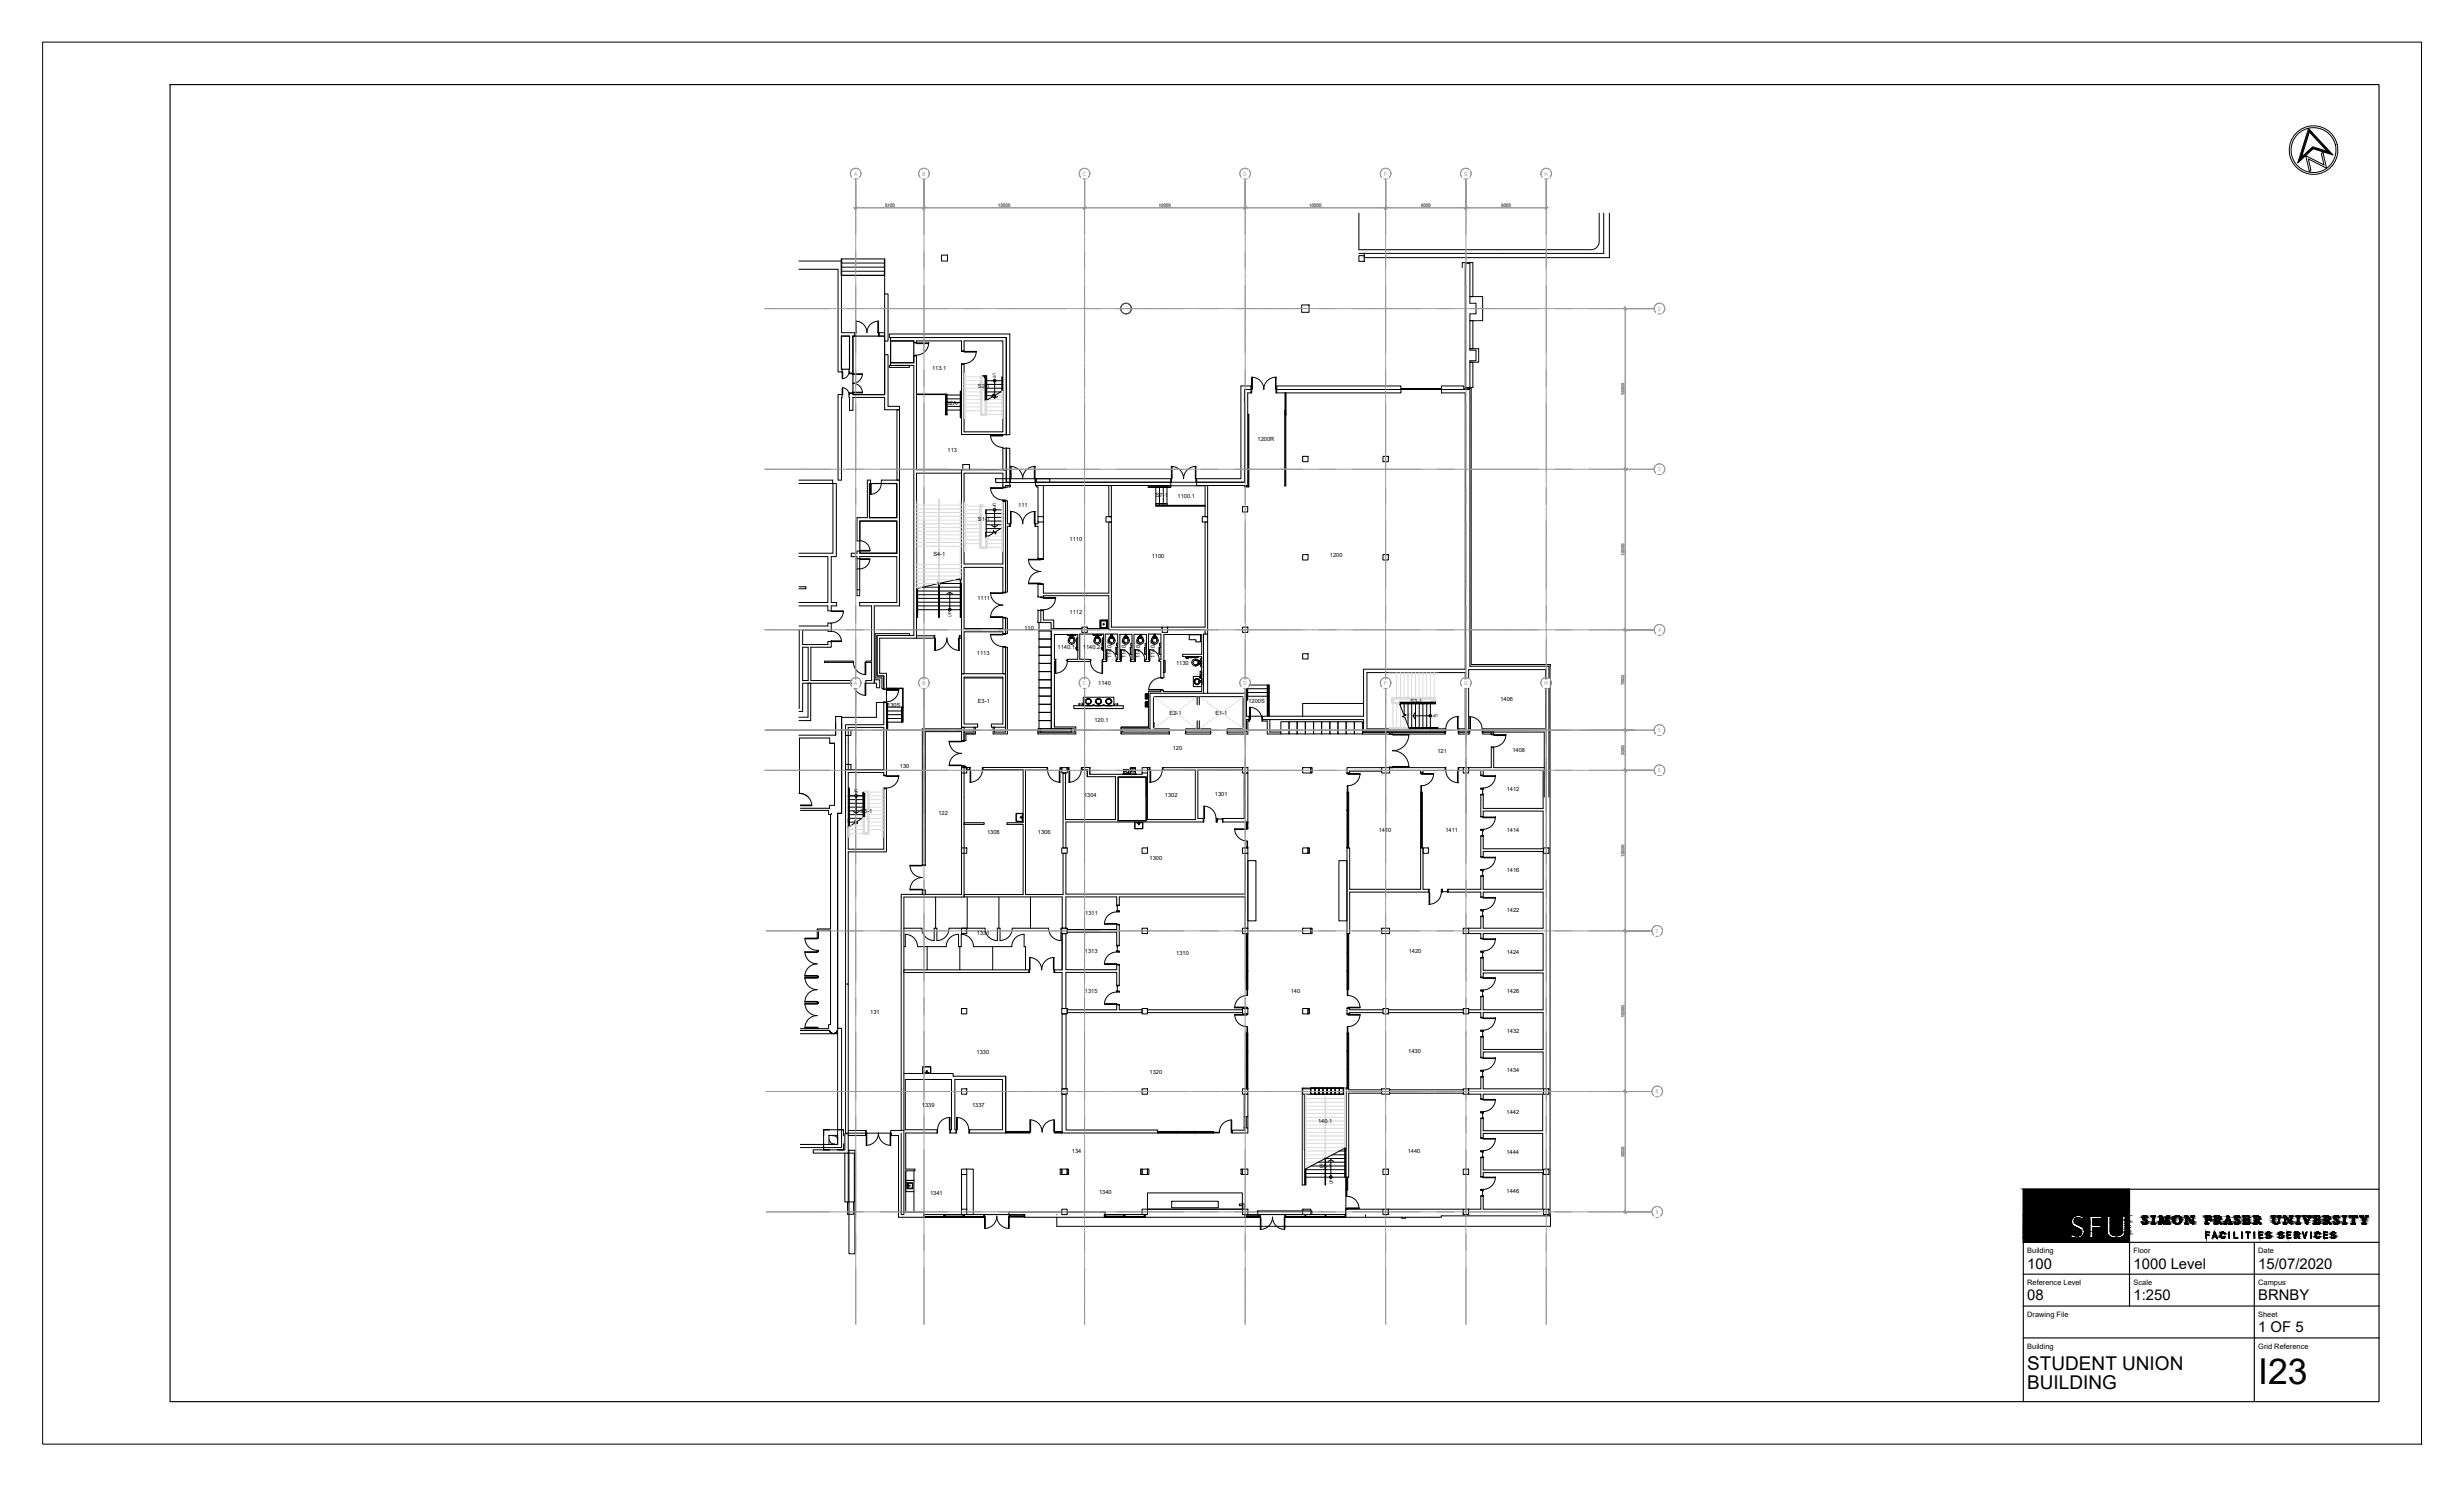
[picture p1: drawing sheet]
<svg xmlns="http://www.w3.org/2000/svg" width="737mm" height="444mm" viewBox="0 0 737 444" stroke-linecap="round" stroke-linejoin="round" font-family="sans-serif">
<defs><g id="words">
<text font-size="10.6" x="675.1" y="413.7">I23</text>
<g font-size="5.7">
<text x="606" y="409.5">STUDENT UNION</text>
<text x="606" y="415.1">BUILDING</text>
</g>
<g font-size="4.4">
<text x="606" y="379.2">100</text>
<text x="637.8" y="379.2">1000 Level</text>
<text x="675.1" y="379.2">15/07/2020</text>
<text x="606" y="388.7">08</text>
<text x="637.8" y="388.7">1:250</text>
<text x="675.1" y="388.7">BRNBY</text>
<text x="675.1" y="398.1">1 OF 5</text>
</g>
<g font-size="2.2">
<text x="606" y="374.5">Building</text>
<text x="637.8" y="374.5">Floor</text>
<text x="675.1" y="374.5">Date</text>
<text x="606" y="384.1">Reference Level</text>
<text x="637.8" y="384.1">Scale</text>
<text x="675.1" y="384.1">Campus</text>
<text x="606" y="393.6">Drawing File</text>
<text x="675.1" y="393.6">Sheet</text>
<text x="606" y="403.1">Building</text>
<text x="675.1" y="403.1">Grid Reference</text>
</g>
<g font-size="1.7">
<text x="278.6" y="110.6">113.1</text>
<text x="292.4" y="116.1">S2-1</text>
<text x="282.8" y="121">S2A-1</text>
<text x="376" y="132">1200R</text>
<text x="283.3" y="135.1">113</text>
<text x="345.5" y="148.7">S7-1</text>
<text x="352" y="148.7">1100.1</text>
<text x="292.4" y="155.6">S1-1</text>
<text x="304.4" y="151.7">111</text>
<text x="319.7" y="161.8">1110</text>
<text x="279" y="166.3">S4-1</text>
<text x="344.3" y="166.9">1100</text>
<text x="397.6" y="166.4">1200</text>
<text x="292.2" y="179.3">1111</text>
<text x="319.7" y="183.6">1112</text>
<text x="306.2" y="188.2">110</text>
<text x="292.1" y="195.8">1113</text>
<text x="316.1" y="194">1140.1</text>
<text x="323.7" y="193.9">1140.2</text>
<text x="332.2" y="196.7" transform="rotate(-90 332.2 196.7)">1140.3</text>
<text x="336.6" y="196.7" transform="rotate(-90 336.6 196.7)">1140.4</text>
<text x="340.8" y="196.7" transform="rotate(-90 340.8 196.7)">1140.5</text>
<text x="345.2" y="196.7" transform="rotate(-90 345.2 196.7)">1140.6</text>
<text x="351.6" y="198.8">1130</text>
<text x="328.3" y="204.7">1140</text>
<text x="448.6" y="209.6">1406</text>
<text x="265.2" y="211.5">130S</text>
<text x="292.3" y="210.1">E3-1</text>
<text x="327.2" y="215.8">120.1</text>
<text x="349.6" y="213.7">E2-1</text>
<text x="363.3" y="213.7">E1-1</text>
<text x="373.2" y="210">1200S</text>
<text x="421.6" y="210.1">S3-1</text>
<text x="350.6" y="224.1">120</text>
<text x="429.7" y="225.1">121</text>
<text x="452.1" y="224.8">1408</text>
<text x="269" y="229.7">130</text>
<text x="324.1" y="238.2">1304</text>
<text x="348.2" y="238.2">1302</text>
<text x="363.2" y="238">1301</text>
<text x="450.4" y="236.6">1412</text>
<text x="257.2" y="243">S5-1</text>
<text x="280.5" y="243.6">122</text>
<text x="295.1" y="249.4">1308</text>
<text x="310.3" y="249.4">1306</text>
<text x="412.2" y="248.7">1410</text>
<text x="432.1" y="248.7">1411</text>
<text x="450.4" y="248.7">1414</text>
<text x="343.7" y="257.1">1300</text>
<text x="450.4" y="260.8">1416</text>
<text x="324.4" y="273.6">1311</text>
<text x="450.4" y="272.7">1422</text>
<text x="292.1" y="279.6">1331</text>
<text x="324.3" y="284.9">1313</text>
<text x="351.6" y="285.6">1310</text>
<text x="421.1" y="284.9">1420</text>
<text x="450.4" y="285.2">1424</text>
<text x="324.3" y="296.9">1315</text>
<text x="385.9" y="296.9">140</text>
<text x="450.4" y="296.9">1426</text>
<text x="260.1" y="303.2">131</text>
<text x="450.4" y="308.8">1432</text>
<text x="291.9" y="315.1">1330</text>
<text x="421" y="314.8">1430</text>
<text x="343.7" y="321.1">1320</text>
<text x="450.4" y="320.6">1434</text>
<text x="275.6" y="330.8">1339</text>
<text x="290.6" y="330.8">1337</text>
<text x="394" y="335.7">140.1</text>
<text x="450.4" y="333.1">1442</text>
<text x="320.4" y="344.7">134</text>
<text x="420.8" y="344.7">1440</text>
<text x="450.3" y="344.9">1444</text>
<text x="394.5" y="349.3">S6-1</text>
<text x="278" y="357.1">1341</text>
<text x="328.5" y="356.9">1340</text>
<text x="450.4" y="356.6">1446</text>
</g>
<g font-size="1.6" fill="#989898">
<text x="255.4" y="52.5">A</text>
<text x="275.8" y="52.5">B</text>
<text x="323.7" y="52.5">C</text>
<text x="371.7" y="52.5">D</text>
<text x="413.8" y="52.5">F</text>
<text x="437.7" y="52.5">G</text>
<text x="461.7" y="52.5">H</text>
<text x="495.7" y="92.9">2</text>
<text x="495.7" y="140.9">3</text>
<text x="495.8" y="188.9">4</text>
<text x="255.4" y="204.8">A</text>
<text x="275.8" y="204.8">B</text>
<text x="323.7" y="204.8">C</text>
<text x="371.7" y="204.8">D</text>
<text x="413.8" y="204.8">F</text>
<text x="437.7" y="204.8">G</text>
<text x="461.7" y="204.8">H</text>
<text x="495.7" y="218.8">5</text>
<text x="495.7" y="230.9">6</text>
<text x="495" y="278.9">7</text>
<text x="495" y="326.9">8</text>
<text x="495" y="362.9">9</text>
</g>
<g font-size="1.3">
<text x="296.8" y="111.6" transform="rotate(90 296.8 111.6)">UP</text>
<text x="296.8" y="150.2" transform="rotate(90 296.8 150.2)">UP</text>
<text x="284.4" y="184.4" transform="rotate(-90 284.4 184.4)">UP</text>
<text x="429.8" y="213.5" transform="rotate(180 429.8 213.5)">UP</text>
<text x="255.4" y="235.7" transform="rotate(90 255.4 235.7)">UP</text>
<text x="398.4" y="354" transform="rotate(-90 398.4 354)">UP</text>
</g>
<g font-size=".6" fill="#dcdcdc">
<text x="305.7" y="143">NMW</text>
<text x="305.7" y="143.7">-</text>
<text x="384.1" y="361.8">S</text>
<text x="384.1" y="362.5">-</text>
</g>
</g></defs>
<!-- layer: FP100_1|AWA -->
<g fill="none" stroke="#000" stroke-width=".3">
<path d="M238.8 78h12.7v.4M406.2 75.7h1.6M478.1 63.7v8.5a2.46 2.46 0 0 1-2.5 2.4h-27.9M479.4 63.7v12h-71.6v1.3h73.3v-13.3M238.8 80.5h11.7v30.7h1.3v-.8h-.3v-9.9h2.5v9.9h-.2l.2 1.1M251.5 82.3v17.2h4M262.8 99.5h1.7v1h-1.7M264.5 87.9h1v14.1h-1zM265.9 99.8h36v30.1h-1.1v-29h-34.9zM250.5 118h1.3v.8h-.3v24.7h-1zM254 117.6v.4h-.2l.2 4.7h1v-3.9h9.5v3.7h4.4M255 117.6v.4h9.5v-12h1v15.5h3.4v1"/>
<path d="M255.5 100.5h-.5v11M265.9 109.2h6v.6h-6zM374 116.4v-1h-3v27.7h-13.3v1.1h14.3M381.7 116.4v-1h37.1v1M430.9 116.4v-1h6.7v.7h2.2v82.5M268.9 122.5v58.6h-7.5v23.1h-2.6v-.8h1.8v-5.4h-1.8v-.4h1.8v-16.5h-3.6v-1h11.1v-13.7h-11.1v11.7h-.8v-8M268.9 122.5h-.8v21h.8h-5.4v1h4.6v10.2h-8.2v-10.2h.3v-1h-.9v11.2h-3.1v7h.8v-5.9h11.1v9.6h-11.1v-.7h-.8v.7h-1.7v1h1.7v3.7M238.8 143.5h10.1v1h-10.1M287.8 140.4v-1.5h2v1.5M299.8 149.7v.2h.8M300.6 145.6v-.5h1.4v.5h-1.4M301.9 156.6h-.7v-6.9h-.6v27.3h.6v-19.7h.7"/>
<path d="M301.9 143.1v-9.1h-1.1v10.2h1.1M309.6 157.3h.7v9.7M309.8 145.1v.5h.5v8.8M310.3 156.1h.1M310.3 156.1v.5h-.7M311.9 145.1v9.3M311.9 156.1v10.9h-1.6M331.5 145.1h.7v9.3h-.7zM350 143.1h-40.2v1.1h40.2M350.2 144.2h7.3M360.3 145.1h.7v9.3h-.7zM238.8 165.4h10.2v-20.9h1v21.9h-1.5v13.7h1.6v1h-1.6v1.5h-1v-1.5h-8.7"/>
<path d="M238.8 175.4h2.1v.6h-2.1M238.8 166.4h8.7v13.7h-8.7M256.2 176.3h.8M256.2 167h.8M256.2 170.1h.8M310.3 174.7h1.6v2.6h19.6v-21.2h.7v31.4h15.2v.7h-15.9v-.3h-6.5M310.3 178.4h.1M310.3 174.7h.1M310.3 167h.1M310.3 178.4h.9M310.3 174.7v3.7M311.9 178.4v-.3h19.6v9.8"/>
<path d="M238.8 187.1h8.7v-.9h1v2.5h-1v-.3h-7.6v4.3h7.6v-.9h1v1.7h-6.1v9.9h12.7v.8h-15.2v8.5h-1.1M238.8 188.4v23.3M239.9 193.5h1.7v9.9h-1.7zM246.5 197.6h8.6v.4h-8.6zM261.6 189.4h10.3v.6h-9.7v12.1h2v3.8h-.5v-3.2h-2.1zM279.2 190h-5.2v.8h5.2M286.9 190h.5v.8h-.5M300.6 193.5h.6v25.9h-4.3v-2h.4v1.4h3.3zM300.6 184.8h.6v4.6h-.6zM310.3 186.1h.1M310.3 182.5h.1M310.3 182.5h.9v3.6"/>
<path d="M310.3 186.1h.3M310.3 182.5v3.6M311.9 182.5v2.8h3.1v2.6h8.4M315.5 197.5v.3h-.3v19.5h6.4v2.1h-11.3v-1.5h.8v.9M319.1 189.7h-3.9v7.4h.5l-.2 .1M319.1 197.5l.1 .3h6.7l.1-.3M319.3 189.7h.8M320.6 189.7h.9M321.7 189.7h.5v7.4l-3.1 .1M323.4 188h-9.1l-.1 29.9h7v.9h-10.1M326 197.2l-3.2-.1v-7.6h7.1v7.7h-.3M329.6 197.5v.3h1.2v-.2"/>
<path d="M330.8 197.3v-.1h-.4v-7.7h3.7v7.7h-.3v.1M333.8 197.6l-.1 .2 1.4-.1M335 197.3l-.2-.1v-7.6h3.6v7.6h-.4v.1M335 197.7h.1M335 197.6v.1M338 197.6l-.1 .2h1.4v-.2M339.3 197.3l-.3-.1v-7.6h3.7v7.6h-.4v.1M342.3 197.6v.2h1.3v-.2M343.6 197.3l-.2-.1v-7.7h3.6v7.7h-.4v.1M346.6 197.6v.2h.4v4.8h.3M360.3 189.5v-1.3h-11.3v-.7h11.3v-31.4h.7v33.4M463.4 198.8v164.6h-32.5v.5h-28.6v-2.4h11.1"/>
<path d="M238.8 219.8h11v-5.6h1.8v24.1M238.8 214.4h2.8v-10.2h.8v11.2h-3.6M251.6 216v27.1h-1.2v64.3M251.6 215.4v.4M261.4 203.2h1.6v2.4h-1v-1.4h-.6zM264.2 210h-2.2v4.4h-10.4v1M288.2 218.8h3v-1.4h.4v2h-2.8v2h-.6zM288.2 202.7h11.6M296.9 217.4h.4M311.1 218.8v-.9h-.8v1.3M322.6 211h-1.6v.8h14.8v-.8h-1.7M323.7 211h2.9"/>
<path d="M327.1 211h2.6M330.2 211h2.8M345 216v1.9M347.3 206.3h-.3v.5h-3.7v10.6h-8.1v2h14.3M347.5 202.6h.4v-12.9h11.3v5.9h-5.6v.7h5.6v10.4h-11.4v-.4h-.3M349.5 218.8v.6M354.5 218.8v.6h7.5v-.6M359.8 207.2v-17.7h1.2v17.7M373.4 215.5h-.4v3.9h-6.1v-.6M377.4 215.5h1.4v3.9h4.1M379.6 215.1v3.7h3.3M407.3 218.8h24.7"/>
<path d="M407.3 219.4h8.1M407.6 210.3h-18.2v3.8M432 218.9v.5h-15.7M436.1 218.9v.5h3.1v-.4M436.1 218.8h3.1M443.3 219v.4h2.5M443.3 218.8h3.2v.6M445.8 219.4h.1M248 220.6h-9v16.6h-.2M248 222.2h1.5v16.1M248 220.6v1.6h1.5v18.5h-1.5v.9h-8.7M287.4 229.1h.1"/>
<path d="M288.2 229.1h.6v.4h-.6zM288.2 221.4h.6M289 230.1h.8M289.8 229.4h-.8v.8h.8M289.8 229.4v.1M293.9 230.2h12v15.7h-4.9v.5h4.9v21h-17.7v.7h29.3v9.4h1.1v-9.4h15.2v2.5h.8v-2.5h37.6v9.4h.8v-22.4h-.8v12.2h-53.6v-12.2h-.8v12.3h-11.2v-37.2h6.4M293.9 229.4v.1M313 229.4l-19.1 .1M313 229.4v.1M317.4 229.5v.7h-.4M317.4 229.4l-.4 .1M317.4 229.4v.1"/>
<path d="M317.8 231.1v22.4h.8v-7.8h41.1M317.8 231.1h.7M319.4 229.4h-.4v.8h.4M319.4 229.4v.1M323.5 229.5l2.3-.1v2.1h15.6v-.4M323.5 230.2h1.5v2h8.5v12.8h-15v-13.9h-.7M334.3 232.3h8.3v6M334.3 232.3h8.3v13h-8.3zM343.6 229.5h-.6v.7h.6M347.7 229.5h23.7v.7h-13.3v14.5h1.6M347.7 230.2h9.6v14.8h-14.3v-13.9M371.9 231.1h1.1v14.6h-7.4v-1h6.3z"/>
<path d="M391.8 229.5h.5v1.6h-.5zM413 229.5h-10.3v1.6h.8v-.6h9.5M415.4 230.3h9.3M416.3 229.5h15.7M424.7 230.3v.8h.7v-.8h6.6M424.7 230.3v.8h.7M436.1 229.5h1.3M436.1 230.3h1.3M439 230.3h3.7v1.4M443.4 231.7v-1.4h17.9v11.4h-17.9v-4.1h-.7v6.5M445.8 223.5v6h-6.8M446.5 223.5v6h15.1"/>
<path d="M239.3 242.2h8.4v1.2h.6v34.3h-4v2.7h.4v-2.3h3.6v28.2h-.6v1.2h-3v-.2h-.4v.2h-5M248.6 243.1v.3M275.7 258.5v-40.6h11.7v.8h-10.8v39.8M288.2 245.9h6v.5h-6zM391 253.5h.5v1.6h-.5zM443.4 256v-1.5h17.9v11.3h-17.9v-3.9h-.7v3.9h-9.8v.9h9.8v1.4M443.4 244.1v-1.6h17.9v11.2h-17.9v-3.7h-.7v6M275.7 266.2v1.1h.9v-1.1M317.5 279.1v10.8M333.8 276.5v1.3h-14.8v.9h14.8v3.9h.8v-6.1M391.8 277.5h.5v1.6h-.5zM427 265.8h-1.6v-12.3h-.7v12.3h-21.2v-12.3h-.8v25.6h.8v-12.4h23.5"/>
<path d="M439 279.1h3.7v1.4M443.4 268.1v-1.4h17.9v10.8h-17.9v-3.5h-.7v3.5h-3.7M244.3 299.5h.4v.4h-.4zM244.3 291.8h.4v.4h-.4zM244.3 284.1h.4v.4h-.4zM307.6 289.9h-37.4v.8h37.4M315.3 290.7h2.2M317.5 290.7v10.8M333.8 288.5v1.4h-15.2v-10.8h-1.1v10.8h-2.2M334.6 288.5v6h-.8v-3.8h-15.2v10.8h-1.1M443.4 292.1v-1.3h17.9v11.1h-17.9v-3.9h-.7v3.9h-3.7M443.4 280.5v-1.4h17.9v10.9h-17.9v-3.6h-.7v5.7"/>
<path d="M239.3 309h11.1M317.5 303.1v22.4M317.5 303.1h1.2l-.1 22.4h-1.1M333.8 300.4v1.5h-14.8v.8h22.4v-.8h-6.8v-1.5M343 301.9h28.4v.8h-28.4zM372.9 301.3h.1M391 301.5h.5v1.6h-.5zM413.4 301.9h-9.9v-.4h-.8v1.6h.8v-.4h9.9M415 302.7h22.4M415 301.9h22.4M439 302.7h3.7v1.4M443.4 316.1v-1.6h17.9v11h-17.9v-3.5h-.7v3.5h-3.7"/>
<path d="M443.4 304.1v-1.4h17.9v11h-17.9v-3.7h-.7v6.1M258.7 338.7v.7h-5.1M266.5 338.7v.7h2.1v24.5h7.6v-.2M266.5 337.9h3.7M270.2 320.9h14.7v.8h15.8v17h-10.8M280.1 338.7h-9.3v10.8h2.7v.5h-2.7v12.3h5.3v.8M280.1 337.7h-9.5v-15h13.8v15h-.3M284.1 338.7h1.7M285.8 337.7h-.3v-15h14.2v15h-9.8M317.5 327.1v11.1M317.5 327.1h1.2v10.7h27.3v.9h-28.5M368.4 337.8h3.5v-.6h1.1v1.5h-4.6z"/>
<path d="M371.9 333.8v.1M371.9 337.1v.1M373 333.8h-1.1v-6.7h1.1v10.1M391.8 325.3h-2.5v28.9h.7l-.1-27.1M401.6 326.3h.8l-.1 25.6h.9v-25.1h9.8M401.6 325.3h1.6v.5h9.8M403.1 325.5h-.8v37.6M415.4 325.8h22M415.4 326.8h22M439 327.1h3.7v1.4M443.4 328.5v-1.4h17.8v10.9h-17.8v-3.6h-.7v5.7M253.4 359.3v3.7h1.8v-3.7"/>
<path d="M287.4 351.1v10.4M289 351.1v10.4M316.9 349.5h.5v1.6h-.5zM316.9 349.5h.1M319 349.5h.4v1.6h-.4zM341 349.5h.4v1.6h-.4zM343 349.5h.5v1.6h-.5zM371 349.5h.4v1.6h-.4zM443.4 351.7v-1.2h17.8v11h-17.8v-3.9h-.7v3.9h-3.7M443.4 340.1v-1.3h17.8v10.9h-17.8v-3.7h-.7v5.7M306.2 363.7v.2h24v-.2M317.4 362.3h-15.8v.8"/>
<path d="M319 362.3h11.4v.8M342.3 363.1v.8h29.9v-.2M343 361.5h28.4v-1.1h-.9v-.5h1.4v1.6M408.2 363.1v.8M414.2 363.1v.8M415 361.5h22.4M419 363.9v.3h1.2v-.3"/>
</g>
<!-- layer: FP100_1|ADO -->
<g fill="none" stroke="#000" stroke-width=".3">
<path d="M255.5 99.5h.2v1h-.2zM255.7 96a3.5 3.5 0 0 1 3.5 3.4 3.5 3.5 0 0 1 3.4-3.4M255.7 96h.2v3.5h-.2zM262.4 96h.2v3.5h-.2zM262.6 99.5h.2v1h-.2zM251.8 111.2h.1v2h-.1zM251.8 116h.1v2h-.1zM251.9 115.9a2.05 2.05 0 0 1 1.9 2M253.8 111.2a2.05 2.05 0 0 1-1.9 2M254 117.4h1v.2h-1zM254 111.5h1v.2h-1zM255 111.7h2.8v.2h-2.8z"/>
<path d="M255 117.2h2.8v.2h-2.8zM257.8 111.7a2.86 2.86 0 0 1-2.8 2.9 2.86 2.86 0 0 1 2.8 2.8M273.2 106.2h.8v.2h-.8zM273.2 102.3h.8v.2h-.8zM274 102.5h3.6v.2h-3.6zM277.6 102.5a3.7 3.7 0 0 1-3.7 3.6M287.4 104.9h.8v.1h-.8zM287.4 108.7h.8v.2h-.8zM288.2 105h3.7v.3h-3.7zM291.8 105a3.7 3.7 0 0 1-3.6 3.7M374 116.4h.2v1h-.2zM374.2 112.7a3.7 3.7 0 0 1 3.6 3.7 3.6 3.6 0 0 1 3.6-3.7"/>
<path d="M374.2 112.8h.2v3.6h-.2zM381.3 112.8h.2v3.6h-.2zM381.5 116.4h.2v1h-.2zM296.1 130.1a3.7 3.7 0 0 0 3.7 3.6M299.8 133.8v.2h1v-.2M300.8 130.1v-.2l-4.6 .2v.2h3.6M302.1 139.4a3.7 3.7 0 0 1 3.6 3.7 3.7 3.7 0 0 1 3.7-3.7M302.1 139.4h.2v3.7h-.2zM309.2 139.4h.2v3.7h-.2zM350.2 139.4a3.7 3.7 0 0 1 3.6 3.7 3.7 3.7 0 0 1 3.7-3.7M350.2 139.4h.2v3.7h-.2zM357.3 139.4h.2v3.7h-.2z"/>
<path d="M260.2 144.5h.2v3.3h-.2zM263.4 144.5a3.2 3.2 0 0 1-3 3.3M296.1 145.8a3.7 3.7 0 0 0 3.7 3.7M296.2 145.8h3.6v.2h-3.6zM299.8 149.5h.8v.2h-.8zM299.8 145.6h.8v.2h-.8zM301.9 156.6h.2v.7h-.2zM301.9 143.1v1.1h.2v-1.1h-.2M302.1 152.9a3.7 3.7 0 0 1 3.6 3.7 3.7 3.7 0 0 1 3.7-3.7M302.1 152.9h.2v3.7h-.2zM309.2 152.9h.2v3.7h-.2zM309.4 156.6h.2v.7h-.2z"/>
<path d="M309.4 143.1h.2v1.1h-.2zM350 143.1h.2v1.1h-.2zM357.7 143.1h-.2v1.1h.2v-.7M257 167h3.1v.2h-3.1zM257 161.6a3.1 3.1 0 0 1 3.1 2.9M257 164.5h3.1v.2h-3.1zM260 167.2a3.1 3.1 0 0 1-3 2.9M296.1 177.2a3.7 3.7 0 0 0 3.7 3.7 3.7 3.7 0 0 0-3.7 3.6M296.2 177.2h3.6v.2h-3.6zM299.8 177h.8v.2h-.8zM307.5 167.2a3.7 3.7 0 0 0 3.7 3.6 3.7 3.7 0 0 0-3.7 3.7M307.5 174.3h3.7v.2h-3.7z"/>
<path d="M307.5 167.2h3.7v.2h-3.7zM311.2 167h.7v.2h-.7zM311.2 174.5h.7v.2h-.7zM311.2 178.4h.7v.3h-.7zM311.9 178.7h3.7v.1h-3.7zM315.6 178.6a3.7 3.7 0 0 1-3.7 3.7M248.5 188.7a3.1 3.1 0 0 1 3 2.9M248.5 182.6h3.6v.2h-3.6zM248.5 191.6h3v.2h-3zM252.1 182.8a3.7 3.7 0 0 1-3.6 3.4M255.1 198a3.7 3.7 0 0 0 3.5 3.6M258.6 198h.2v3.7h-.2z"/>
<path d="M279.2 190h.2v.8h-.2zM279.4 194.4a3.7 3.7 0 0 0 3.7-3.7 3.7 3.7 0 0 0 3.6 3.7M279.4 190.8h.2v3.7h-.2zM286.6 190.8h.2v3.7h-.2zM286.8 190h.1v.8h-.1zM296.1 189.6a3.7 3.7 0 0 0 3.7 3.7M296.2 184.4h3.6v.1h-3.6zM296.2 189.6h3.6v.2h-3.6zM299.8 184.5h.8v.3h-.8zM299.8 193.3h.8v.2h-.8zM299.8 189.4h.8v.2h-.8zM311.2 182.3h.7v.2h-.7z"/>
<path d="M315.5 197.2l.1 .3zM315.6 197.7v3.6h-.1v-3.5M318.9 197.2l.2 .3zM319.1 197.6a3.6 3.6 0 0 1-3.7 3.7M326 197.6a3.6 3.6 0 0 0 3.6 3.7M326 197.2l.2 .3zM329.5 197.2l.1 .3zM329.6 197.7h-.2v3.6h.2v-3.5M330.7 194.2a2.98 2.98 0 0 1 3 3M330.8 194.2h.1v3h-.1zM330.8 197.3l.1 .3zM333.6 197.3l.2 .3z"/>
<path d="M335 194.2a2.98 2.98 0 0 1 3 3M335 194.2h.2v3h-.2zM335 197.3l.2 .3zM337.9 197.3l.1 .3zM339.2 194.2a2.98 2.98 0 0 1 3 3M339.3 194.2h.1v3h-.1zM339.3 197.3l.1 .3zM342.1 197.3l.2 .3zM343.6 194.2a2.98 2.98 0 0 1 2.9 3M343.6 194.2h.1v3h-.1zM343.6 197.3l.1 .3zM346.4 197.3l.2 .3z"/>
<path d="M255.1 204.2a3.7 3.7 0 0 0 3.5 3.7M258.6 204.2h.2v3.7h-.2zM264.2 209.8h.8v.2h-.8zM264.2 206h.8v.1h-.8zM265 206.1h3.7v.2h-3.7zM268.6 206.1a3.7 3.7 0 0 1-3.6 3.7M347 206.3h-3.5v-.2h3.6v.2M347.1 202.6a3.7 3.7 0 0 0-3.7 3.6M347.3 202.6l.2 .1zM347.3 206.1l.2 .2zM373.4 215.1h.2v.4h-.2zM373.6 211.4a3.7 3.7 0 0 1 3.6 3.7"/>
<path d="M373.6 211.4h.2v3.7h-.2zM377.3 215.1h.1v.4h-.1zM415.4 219.3h.9v.3h-.9zM416.3 219.6h4.9v.1h-4.9zM421.2 219.5a4.9 4.9 0 0 1-5 4.9M432 217.9h.2v1h-.2zM435.7 214.2h.2v3.7h-.2zM435.9 214.2a3.7 3.7 0 0 0-3.7 3.7M435.9 217.9h.2v1h-.2zM439.2 217.9h.2v1.1h-.2zM439.4 214.3a3.7 3.7 0 0 1 3.7 3.7M439.4 214.3h.2v3.6h-.2z"/>
<path d="M443.1 217.9h.2v1.1h-.2zM445.8 219.4h.7v.2h-.7zM446.5 219.6h3.7v.2h-3.7zM450.2 219.6a3.7 3.7 0 0 1-3.7 3.7M239 237.2l1.4 .2 1.2 .9M239.3 237.2a3.7 3.7 0 0 1 3.3 3.4M264.2 231.7h.8v.2h-.8zM264.2 235.6h.8v.2h-.8zM265 231.9h3.7v.2h-3.7zM268.6 231.9a3.7 3.7 0 0 1-3.6 3.7M283.8 221.6a3.7 3.7 0 0 0 3.7 3.6M283.8 228.7h3.6v.2h-3.6z"/>
<path d="M283.8 221.6h3.6v.2h-3.6zM287.4 221.4h.8v.2h-.8zM287.4 229.1v-.2h.8v.2M287.5 225.2a3.7 3.7 0 0 0-3.7 3.6M289.8 229.5h.2v.7h-.2zM290 230.2h.2v3.7h-.2zM293.7 230.1a3.7 3.7 0 0 1-3.7 3.7M293.7 229.5h.2v.7h-.2zM313 229.5h.2v.7h-.2zM313.2 230.1a3.7 3.7 0 0 0 3.6 3.7M316.7 230.2h.2v3.7h-.2zM316.9 229.5h.1v.7h-.1z"/>
<path d="M319.4 229.5h.2v.7h-.2zM319.6 230.2h.2v3.7h-.2zM323.2 230.1a3.7 3.7 0 0 1-3.6 3.7M323.3 229.5h.2v.7h-.2zM343.6 229.5h.2v.7h-.2zM343.8 230.2h.2v3.7h-.2zM347.4 230.1a3.7 3.7 0 0 1-3.6 3.7M347.5 229.5h.2v.7h-.2zM402.8 234.9h.1v1.8h-.1zM402.9 231.2v.3h3.7v-.3h-3.4M406.6 231.2a3.7 3.7 0 0 1-3.7 3.7M415.4 229.3h.9v.2h-.9z"/>
<path d="M416.2 224.4a4.9 4.9 0 0 1 5 4.9M416.3 229.1h4.9v.2h-4.9zM424.8 234.9h.1v1.8h-.1zM424.9 231.2v.3h3.7v-.3h-3.4M428.6 231.2a3.7 3.7 0 0 1-3.7 3.7M432 229.5h.2v.8h-.2zM432.2 230.3a3.7 3.7 0 0 0 3.7 3.6M435.7 230.3h.2v3.7h-.2zM435.9 229.5h.2v.8h-.2zM442.7 231.7h.7v.2h-.7zM442.7 235.6h.7v.2h-.7zM443.4 231.9h3.7v.2h-3.7z"/>
<path d="M445.8 223.3h.7v.2h-.7zM447 231.9a3.7 3.7 0 0 1-3.7 3.7M239.3 240.6h3.4v.2h-3.4M272 258.6a3.7 3.7 0 0 0 3.7 3.7 3.7 3.7 0 0 0-3.7 3.7M272.1 258.7h3.6v.1h-3.6zM275.7 258.5h.9v.2h-.9zM359.7 244.7h.2v1h-.2zM359.9 241a3.7 3.7 0 0 1 3.6 3.7M359.9 241h.2v3.7h-.2zM363.6 244.7h.2v1h-.2zM369.1 247.7a3.7 3.7 0 0 0 3.7 3.7M372.5 247.7h-3.4v.3h3.7v-.3"/>
<path d="M372.8 251.4h.2v1.9h-.2zM442.7 248.1h.7M442.7 250h.7M442.7 244.1h.7v.1h-.7zM442.7 247.9h.7v.2h-.7zM442.7 256h.7v.3h-.7zM442.7 259.9h.7v.2h-.7zM443.1 248.2l.3 .1zM443.1 249.7l.3 .2zM443.2 248.3v1.4M443.4 244.2h3.7v.2h-3.7zM443.4 256.3h3.7v.1h-3.7z"/>
<path d="M447 244.2a3.7 3.7 0 0 1-3.7 3.7M447 256.2a3.7 3.7 0 0 1-3.7 3.7M272.1 265.8h3.6v.2h-3.6zM275.7 266h.9v.2h-.9zM330.2 276.1h3.6v.2h-3.6zM333.8 272.4h.8M333.8 270.6h.8M333.8 276.3h.8v.2h-.8zM333.8 272.4h.8v.2h-.8zM333.9 272.6a3.7 3.7 0 0 0-3.7 3.7M333.9 272.1l.2 .2zM333.9 270.7l.2 .1z"/>
<path d="M334 270.8v1.3M427 265.8h.2v.9h-.2zM427.2 266.7h.2v3.7h-.2zM430.9 266.6a3.7 3.7 0 0 1-3.7 3.7M430.9 265.8h.2v.9h-.2zM442.7 272.1h.7M442.7 274h.7M442.7 268.1h.7v.2h-.7zM442.7 272h.7v.1h-.7zM442.7 260.1h.7M442.7 261.9h.7M443.1 272.2l.3 .2z"/>
<path d="M443.1 273.7l.3 .2zM443.1 260.2l.3 .2zM443.1 261.7l.3 .1zM443.2 260.4v1.3M443.2 272.4v1.3M443.4 268.3h3.7v.2h-3.7zM447 268.3a3.7 3.7 0 0 1-3.7 3.6M240.6 292.2h3.7v.2h-3.7M240.6 299.4h3.7v.1h-3.7zM240.6 284.5h3.7v.2h-3.7M240.6 291.6h3.7v.2h-3.7zM240.6 280.4h3.7v.2h-3.7z"/>
<path d="M240.6 292.2a3.7 3.7 0 0 0 3.7 3.6 3.7 3.7 0 0 0-3.7 3.7M240.6 284.5a3.7 3.7 0 0 0 3.7 3.6 3.7 3.7 0 0 0-3.7 3.7M240.6 280.6a3.7 3.7 0 0 0 3.7 3.5M307.6 289.9h.2v.8h-.2zM307.7 286.2a3.7 3.7 0 0 1 3.7 3.7 3.7 3.7 0 0 1 3.7-3.7M307.8 286.3h.1v3.6h-.1zM314.9 286.3h.2v3.6h-.2zM315.1 289.9h.2v.8h-.2zM330.2 288.1h3.6v.2h-3.6zM333.8 284.4h.8M333.8 282.6h.8M333.8 288.3h.8v.2h-.8z"/>
<path d="M333.8 284.4h.8v.2h-.8zM333.8 296.4h.8M333.8 294.5h.8M333.8 296.4h.8v.2h-.8zM333.9 284.6a3.7 3.7 0 0 0-3.7 3.6M333.9 296.6a3.7 3.7 0 0 0-3.7 3.6M333.9 284.2l.2 .1zM333.9 282.6l.2 .2zM333.9 296.1l.2 .2zM333.9 294.6l.2 .2zM334 282.8v1.4M334 294.8v1.3"/>
<path d="M372.8 295.8h.2v1.8h-.2zM372.8 297.6a3.7 3.7 0 0 0-3.7 3.6M402.8 295.8h.1v1.8h-.1zM402.9 297.6a3.7 3.7 0 0 1 3.7 3.6M442.7 284.5h.7M442.7 286.4h.7M442.7 280.5h.7v.1h-.7zM442.7 284.3h.7v.2h-.7zM442.7 296.1h.7M442.7 298h.7M442.7 292.1h.7v.2h-.7zM442.7 295.9h.7v.2h-.7z"/>
<path d="M443.1 284.6h.3v.2h-.3zM443.1 286.1l.3 .2zM443.1 296.2l.3 .2zM443.1 297.7l.3 .2zM443.2 284.8v1.3M443.2 296.4v1.3M443.4 280.6h3.7v.3h-3.7zM443.4 292.3h3.7v.2h-3.7zM447 280.6a3.7 3.7 0 0 1-3.7 3.7M447 292.3a3.7 3.7 0 0 1-3.7 3.6M240.6 300.2h3.7v-.3h-3.7a3.7 3.7 0 0 0 3.7 3.7 3.7 3.7 0 0 0-3.7 3.6M240.6 307.1h3.7v.2h-3.7z"/>
<path d="M330.2 300h3.6v.2h-3.6zM333.8 300.2h.8v.2h-.8zM369.1 301h3.7v.3h-3.7zM369.1 303.2a3.7 3.7 0 0 0 3.7 3.7M372.5 303.2h-3.4v.3h3.7v-.3M372.8 306.9h.2v1.9h-.2zM402.8 306.9h.1v1.9h-.1zM402.9 301.3v-.2h3.7v.2h-3.4M402.9 303.2v.3h3.7v-.3h-3.4M406.6 303.2a3.7 3.7 0 0 1-3.7 3.7M442.7 308.2h.7M442.7 310h.7"/>
<path d="M442.7 304.1h.7v.2h-.7zM442.7 307.9h.7v.3h-.7zM442.7 316.1h.7v.1h-.7zM442.7 319.9h.7v.2h-.7zM443.1 308.2l.3 .2zM443.1 309.7l.3 .2zM443.2 308.4v1.3M443.4 304.3h3.7v.2h-3.7zM443.4 316.2h3.7v.2h-3.7zM447 304.3a3.7 3.7 0 0 1-3.7 3.6M447 316.2a3.7 3.7 0 0 1-3.7 3.7M258.7 337.9h.3v.8h-.3"/>
<path d="M259 338.7h.1v3.7h-.1zM266.1 338.7h.2v3.7h-.2zM266.5 337.9h-.2v.8h.2M280.1 337.7h.2v1h-.2zM283.8 334.1h.2v3.6h-.2zM283.8 335h.2M283.8 334.7h.2M283.9 334.7v.3M284 334a3.7 3.7 0 0 0-3.7 3.7M284 337.7h.1v1h-.1zM285.8 337.7h.2v1h-.2zM285.9 334a3.7 3.7 0 0 1 3.7 3.7"/>
<path d="M286 334.1h.2v3.6h-.2zM286 335h.2M286 334.7h.2M286.1 334.7v.3M289.6 337.7h.3v1h-.3zM307.9 334.7a3.7 3.7 0 0 1 3.6 3.7 3.7 3.7 0 0 1 3.7-3.7M307.9 338.2v-3.4h.2v3.6h-.2M315.2 338.2v-3.4h-.2v3.6h.2M362.8 338.5h1.8v.1h-1.8zM368.2 334.8a3.7 3.7 0 0 0-3.7 3.7M368.2 338.2v-3.4h-.2v3.7h.2M442.7 332.5h.7"/>
<path d="M442.7 334.4h.7M442.7 328.5h.7v.1h-.7zM442.7 332.3h.7v.2h-.7zM442.7 320.1h.7M442.7 322h.7M443.1 332.6h.3v.2h-.3zM443.1 334.1l.3 .2zM443.1 320.2l.3 .2zM443.1 321.7l.3 .2zM443.2 320.4v1.3M443.2 332.8v1.3M443.4 328.6h3.7v.3h-3.7z"/>
<path d="M447 328.6a3.7 3.7 0 0 1-3.7 3.7M258.9 342.4a3.7 3.7 0 0 0 3.7-3.7 3.7 3.7 0 0 0 3.7 3.7M402.5 355.8h.1v1.8h-.1zM402.6 357.6a3.7 3.7 0 0 1 3.7 3.7M442.7 344.2h.7M442.7 346h.7M442.7 340.1h.7v.2h-.7zM442.7 344h.7v.2h-.7zM442.7 355.7h.7M442.7 357.6h.7M442.7 351.7h.7v.2h-.7zM442.7 355.5h.7v.2h-.7z"/>
<path d="M443.1 344.3l.3 .1zM443.1 345.8l.3 .2zM443.1 355.8l.3 .2zM443.1 357.3l.3 .2zM443.2 344.4v1.4M443.2 356v1.3M443.4 340.3h3.7v.2h-3.7zM443.4 351.9h3.7v.2h-3.7zM447 340.3a3.7 3.7 0 0 1-3.7 3.7M447 351.9a3.7 3.7 0 0 1-3.7 3.6M294.3 367.2a3.7 3.7 0 0 0 3.7-3.7 3.7 3.7 0 0 0 3.6 3.7M294.3 363.6h.2v3.6h-.2v-3.3"/>
<path d="M294.3 364.2h.2M294.3 366.6h.2M294.4 364.2v2.4M301.5 364.2h.2M301.5 366.6h.2M301.6 364.2v2.4M301.7 363.6h-.2v3.6h.2v-3.5M376.7 367.5a3.7 3.7 0 0 0 3.7-3.7 3.7 3.7 0 0 0 3.7 3.7M376.8 363.9h.1v3.6h-.1zM376.8 364.5h.1M376.8 366.9h.1M376.9 364.5v2.4"/>
<path d="M383.9 363.9h.2v3.6h-.2zM383.9 364.5h.2M383.9 366.9h.2M384 364.5v2.4M402.6 361.3v-.2h3.7v.2h-3.4"/>
</g>
<!-- layer: FP100_1|AFLST -->
<g fill="none" stroke="#000" stroke-width=".3">
<path d="M251.6 77.4h12.8M251.6 77.4v4.9h-.1v-3.9M251.6 77.4h-.1v.6M251.6 79.9h12.8M251.6 78.6h12.8M264.4 77.4l.1 4.9zM251.6 81.1h12.8M264.4 82.3h-12.8h12.8M264.5 82.3v5.6M274 117.8h9.1v6.2h-.5v-.2h.4v-5.8h-9zM282.7 118.1h.1v5.6h-.1zM282.8 118.1h.2"/>
<path d="M282.8 119.2h.2M283.1 118.1h4M283.1 119.2h4M287.1 116.9h.1v8h-.1zM287.2 118.1h.2M287.2 119.2h.2M293.6 112.3h1.4v7.3l-.2 .1v-7.2h-1.2zM294.4 112.7h.1M294.5 112.7h.1v7.1h-.1v-7.1h.1M294.6 113.8h.2M294.6 118.3h.2M294.6 117.2h.2"/>
<path d="M294.6 119.4h.2M294.6 116h.2M294.6 114.9h.2M294.8 119.7l-.2 .1M295 113.8h4.5M295 118.3h2.6M295 117.2h4.5M295 119.4h.3M295 116h4.5M295 114.9h4.5M296.5 118.5l.8 .5 .9-.5M297.3 113.8v5.2"/>
<path d="M299.5 116.9l-1.9 1.1v.8l-.7-1.1-.1 .8-1.8 1.1M299.5 112.6h.2v4.3h-.2zM299.7 113.8h.1M299.7 116h.1M299.7 114.9h.1M299.8 116.8l-.1 .1M384.2 117.4h.2v6.4h-.2v-6.4v6.4M384.4 117.4v27.8h-.2v-21.4h.2M282.8 122.6h.2M282.8 120.3h.2M282.8 121.5h.2M283.1 122.6h4"/>
<path d="M283.1 120.3h4M283.1 121.5h4M287.2 122.6h.2M287.2 120.3h.2M287.2 121.5h.2M384.1 123.8h.1M384.2 123.8l.1 .4 .1-.4M384.2 123.8h.1M384.2 122.7l-.1 22.6 .2-.1M384.4 123.8h.1M294.7 159.1v1.5M294.8 157.7v2.9l2.1-1.2 .1-.8 .6 1.1 .2-.9 1.7-1"/>
<path d="M294.8 152.4l-.1 1.1M294.8 159.1h2.9M294.8 158h4.7M294.8 156.9h4.7M294.8 155.8h4.7M294.8 154.7h4.7M294.8 153.5h4.7M294.8 152.4h4.7M294.8 152.4v1.8M294.8 154.3v1.8M294.8 156.2v1.4M296.5 157.1l.8 .5 .9-.5"/>
<path d="M297.3 152.4v5.2M299.7 156.9h.1M299.7 155.8h.1M299.7 154.7h.1M299.7 153.5h.1M299.7 152.4h.1M299.8 157.6l-.1 .1M343.2 145.5h6.9v.2h-6.9zM345.5 150.5h3.4v.2h-3.4zM345.5 145.7v4.8M345.5 150.7v.4M345.5 151.2v.1"/>
<path d="M346.6 145.2v.3M346.6 145.7v4.8M346.6 150.7v.4M347.8 145.2v.3M347.8 145.7v4.8M347.8 150.7v.4M348.9 145.2h-3.4v.3M348.9 145.7v4.8M348.9 150.7v.4M360.3 145.2h-11.4v.3M360.3 151.1h-14.8v.1l14.8 .1h-14.8M373.3 145.4h-1.1v.2h1.1l-.1-.2v-21.6h.1v21.6"/>
<path d="M274 176.7h.2M274 177.8h.2M274 178.9h.2M274.3 175.9v8.7h-.1v-8.7M274.3 175.9l-.3 .1M274.3 176.7h6.3M274.3 177.8h6.3M274.3 178.9h6.3M275.8 175.5h4.8M280.2 174.4h.4M280.6 174l-.1-.2-.3 .7-5.9 1.4M280.6 174v10.6h.2v-9.8"/>
<path d="M280.6 174l.2 .8M280.8 174.4h6.3M280.8 175.5h6.3M280.8 176.7h6.3M280.8 177.8h6.3M280.8 178.9h6.3M283 177.6l.9-.5 .9 .5M283.9 177.1v5.2M285.6 173.3h1.5M287.1 173l-5.9 1.3-.4 .7v-.2M287.2 172.9v11.7h-.1v-11.6M287.2 172.9l-.1 .1"/>
<path d="M287.2 173.3h.2M287.2 174.4h.2M287.2 175.5h.2M287.2 176.7h.2M287.2 177.8h.2M287.2 178.9h.2M287.4 172.9h-.2M294.8 160.2h.7M274 180h.2M274 181.1h.2M274 182.3h.2M274.3 180h6.3"/>
<path d="M274.3 181.1h6.3M274.3 182.3h6.3M280.8 180h6.3M280.8 181.1h6.3M280.8 182.3h6.3M287.2 180h.2M287.2 181.1h.2M287.2 182.3h.2M265 211.4h.2M265 212.5h.2M265 213.6h.2M265 214.8h.2"/>
<path d="M265 215.9h.2M265 205.8v.2M265 206.1v3.7M265.1 205.8h1.8M265.1 205.7h1.8M265.2 210.2h.1v6.8zM265.2 216v2.2h.1v-2.2M265.3 217h.1M265.3 211.4h4.2M265.3 212.5h4.2M265.3 213.6h4.2M265.3 214.8h4.2"/>
<path d="M265.3 215.9h4.2M267 205.8h1.7M267 205.7h1.7M268.8 205.8h1M268.8 205.7h1.2M269.5 211.4h.2v4.5h-.2zM269.7 212.5h.1M269.7 213.6h.1M269.7 214.8h.1M269.7 215.9h.1M269.8 211.4l.2 4.5zM269.8 210.7v.7h-.1"/>
<path d="M269.8 205.8v1.4M269.8 207.3v1.8M269.8 209.2v1.4M269.9 205.8h-.1M270 205.7h.1M270 205.8v1.4M270 207.3v1.8M270 209.2v1.4M270 210.7v.6M372.6 208.1v6M372.6 208.1h.2M372.6 207h.2"/>
<path d="M372.6 205.9h.2M372.8 204.8h-.2v3.3M372.8 204.1h.2v5.2h-.2zM373 208.1h5.8M373 204.8h5.8M373 207h5.8M373 205.9h5.8M373.4 214.1h4M378.8 204.8h.2v9.2h-.2zM379 208.1h.2M379 204.8h.2M379 207h.2"/>
<path d="M379 205.9h.2M379.2 204.8h.1l.1 9.3v-9.3M379.2 204.8v9.3M379.3 204.8h.1M379.3 207h.1M379.3 205.9h.1M418.3 209.9h10.5v.2h-10.5zM418.3 210.1v.1M418.3 210.2h10.7v-.6h.1v.8h-10.7zM418.4 210.4l1.2 3.1 .8 .2-1.2 .5 .8 .2 1.3 3.3M418.7 210.1v.1M418.7 210.4v.7"/>
<path d="M419.8 210.1v.1M419.8 210.4v3.1M420.9 210.1v.1M420.9 210.4v6.3M421.2 217.5h8.7v.2h-8.6M421.3 217.7v.2M422 210.1v.1M422 210.4v7.1M422 217.7v.2M422.4 214h5.2M423 213.1l-.6 .9 .6 .9M423.2 210.1v.1"/>
<path d="M423.2 210.4v7.1M423.2 217.7v.2M424.3 210.1v.1M424.3 210.4v7.1M424.3 217.7v.2M425.4 210.1v.1M425.4 210.4v7.1M425.4 217.7v.2M426.5 210.1v.1M426.5 210.4v7.1M426.5 217.7v.2M427.6 210.1v.1"/>
<path d="M427.6 210.4v7.1M427.6 217.7v.2M428 209.9h.2M253.6 237.9h.1M253.6 239h.1M253.7 235.6h.2v2.7M253.7 235.6v2.7M253.7 235.6h.2v11.5M253.7 235.6v11.6M253.9 237.9h4.1M253.9 239h4.1M255.9 237.9v5.2"/>
<path d="M258 238.3v-1.5h.1v1.5M258.1 237.9h.2M258.1 239h.2M258.3 238.3v-1.4h.2v1.4M253.6 246.9h.1M253.6 245.8h.1M253.6 244.6h.1M253.6 243.5h.1M253.6 242.4h.1M253.6 241.3h.1M253.6 240.1h.1M253.9 246.9h.3"/>
<path d="M253.9 245.8h1.7M253.9 244.6h3.8M253.9 243.5h4.1M253.9 242.4h4.1M253.9 241.3h4.1M253.9 240.1h4.1M255.1 242.6l.8 .5 .9-.5M255.9 245.8h.5M258.1 244.3v-7.5h-.1v7.6M258.1 243.5h.2M258.1 242.4h.2M258.1 241.3h.2"/>
<path d="M258.1 240.1h.2M258.3 244.2v-7.3h.2v7.3l-2.1 1.3-.1 .8-.7-1.1-.1 .8-1.9 1.3v-2.5M390.4 349.4v4.8h-.2v-4.7l5.9-3.3 .1 .2 6-3.3v8.8h-.2M390.4 351.9h5.7M390.4 349.6h5.7M390.4 350.8h5.7M392 348.5h4.1M394.1 347.4h2M396.1 346.2v8h.2v-7.9M396.3 351.9h5.7M396.3 347.4h5.7M396.3 346.3h5.7"/>
<path d="M396.3 348.5h5.7M396.3 349.6h5.7M396.3 350.8h5.7M397 347.2l.8-.5 .9 .5M397.8 346.7v5.2M398.3 345.2h3.7M400.4 344.1h1.6M402 343.2v8.7"/>
<circle cx="297.3" cy="113.8" r=".4"/>
<circle cx="297.3" cy="152.4" r=".4"/>
<circle cx="283.9" cy="182.2" r=".4"/>
<circle cx="427.6" cy="213.9" r=".4"/>
<circle cx="255.9" cy="237.9" r=".4"/>
<circle cx="397.8" cy="351.9" r=".4"/>
</g>
<!-- layer: FP100_1|AWACO -->
<g fill="none" stroke="#000" stroke-width=".3">
<path d="M281.5 76.3h1.8v1.7h-1.8zM406.2 76.4h1.6v1.7h-1.6zM437.1 80v-1.5h3.2v10.2h-.9h3.8v7.2h-3.8h.9v8.3h-.9h2.6v4.1h-2.6h.9v7.5h-2.3v-37.1h1.4v11.9h1.8v3.2h-1.8v10.9h1.8v3.1h-1.8v8M389.1 91.2h2.2v2.2h-2.2zM266.2 101.9v-1h34.6v29M266.2 101.9h7v.4M266.2 101.9v6.5M273.2 106.4v2h-7v.8h7v80.8h-11v12.1h2v3.9M274 118.3v22.1h13.4v1h-13.4v49.4h-11v10.5h2v4.4M274 102.3v-.4h13.4v3M274 106.4v11.4M287.2 118.1h.2"/>
<path d="M287.4 108.9v21h12.4M288.2 104.9v-3h11.6v27.2h-11.6v-20.2M374 116.4h-2v27.8h-14.3v.9h15.3v-27.7h1M381.7 116.4h37.1v1h-37.1M299.8 134v6.4h1v-6.4M389.4 136.4h1.6v1.6h-1.6zM413.4 136.4h1.6v1.6h-1.6zM299.8 145.6v-4.2h-11.6v27.2h11.6v-18.9M300.6 145.6v-.5h1.3v-.9h-1.1v-3.8h-13.4v32.5M300.6 149.7v27.3M309.6 144.2h40.4v.9h-40.4zM310.3 154.4h1.6v1.7h-1.6z"/>
<path d="M330.6 154.4h1.6v1.7h-1.6zM359.4 154.4h1.6v1.7h-1.6zM371.4 151.4h1.6v1.6h-1.6zM287.4 174.4v27h.8M299.8 177v-7.4h-11.6v18.3h11.6v-3.1M389.4 165.8h1.6v1.6h-1.6zM413.4 165.8h1.6v1.6h-1.6zM299.8 193.5v7.9h.8v-7.9M299.8 189.4v-.5h-11.6v12.5M300.6 184.8v4.6M323.4 187.5h1.6v1.5h-1.6zM347.4 187.5h1.6v1.5h-1.6z"/>
<path d="M371.4 187.5h1.6v1.5h-1.6zM389.4 195.4h1.6v1.6h-1.6zM439.8 198.6h23.7v.6M251.6 216v27.1h-1.2v64.3M252.8 218.2h1.6v1.7h-1.6zM253.6 217.4h10.6v12.7h-10.6zM264.2 210v6.6h-11.4v77.5M265 205.8v.2M265 210v21.7M288.2 201.4h12.4v16h-4.2v-1h3.4v-14h-11.6v14h4.1v1h-4.1v4M288.2 201.4h-.8v16h.8h-.8v4M310.6 217.9h9.7v.9h-9.7z"/>
<path d="M343.8 207.2h28.8v6.9h.8v1h-.8v3.7h-5.7v-.9h4.7v-9.6h-26.8v9.6h4.7v.9h-13.9v-.9h8.2zM354.5 217.9h7.5v.9h-7.5zM357.9 208.3v2.4M357.9 215.4v2.5M358.5 208.3v2.4M358.5 215.4v2.5M432 218.8h-24.4v-3.7h-30.2v-1h30.2v-14.1h30.4v-82.6h-7.1v-1h8.5v82.8h23.6v39.1M432 217.9h-23.4v-16.8h29.4v16.8h-1.9M436.1 218.8h3.1M439.2 217.9h-.2v-17.7h23v17.7h-18.7M443.3 218.8h18.3v19.5M252.8 228.5h1.6v1.6h-1.6z"/>
<path d="M264.2 231.7v-.8h-10.6v14.9M264.2 235.8v18h-10.6v-6.5M265 235.8v18.8h-11.4v39.5M287.4 229.5h1.6v1.6h-1.6zM317.4 229.5h1.6v1.6h-1.6zM341.4 229.5h1.6v1.6h-1.6zM371.4 229.5h1.6v1.6h-1.6zM389.4 229.5h2.4v1.6h-2.4zM415.4 229.5h-2.4v1.6h2.4v-1.6M437.4 229.5h1.6v1.6h-1.6zM287.4 253.5h1.6v1.6h-1.6zM317.4 253.5h1.6v1.6h-1.6z"/>
<path d="M341.4 253.5h1.6v1.6h-1.6zM371.4 253.5h1.6v1.6h-1.6zM389.4 253.5h1.6v1.6h-1.6zM425.4 253.5h1.6v1.6h-1.6zM461.4 253.5h1.6v1.6h-1.6zM287.4 277.5h1.6v1.6h-1.6zM317.4 277.5h1.6v1.6h-1.6zM341.4 277.5h1.6v1.6h-1.6zM371.4 277.5h1.6v1.6h-1.6zM389.4 277.5h2.4v1.6h-2.4zM413 277.5h2.4v1.6h-2.4zM437.4 277.5h1.6v1.6h-1.6z"/>
<path d="M439 277.8v1M239.3 308h8.7M248 308a1.21 1.21 0 0 0 1.2 1 1.21 1.21 0 0 0 1.1-1l-.4 .7-.7 .3-.8-.3zM250.2 308.4h.1M287.4 301.5h1.6v1.6h-1.6zM317.4 301.5h1.6v1.6h-1.6zM341.4 301.5h1.6v1.6h-1.6zM371.4 301.5h1.6v1.6h-1.6zM389.4 301.5h1.6v1.6h-1.6zM413.4 301.5h1.6v1.6h-1.6zM437.4 301.5h1.6v1.6h-1.6zM246.2 337.7h1.8h-1.8v1.8z"/>
<path d="M247.8 339.4h2.6v2.7h-2.6zM248.9 339.5a1.18 1.18 0 0 1 1.5 1.2M252.2 339.5v-1.8h-6v4.4M253.6 337.9v-43.8h-.8v44.6h.8M253.6 337.9h5.1v.8h-5.1zM259 338.7h7.3M269.4 337.9v-70.6h18v-38.2h.8v39.1h-18v94.9h-.8v-24.4M287.4 325.5h1.6v1.6h-1.6zM317.4 325.5h1.6v1.6h-1.6zM341.4 325.5h1.6v1.6h-1.6zM371.4 325.5h1.6v1.6h-1.6zM389.4 325.5h2.4v1.6h-2.4z"/>
<path d="M413 325.5h2.4v1.6h-2.4zM437.4 325.5h1.6v1.6h-1.6zM439 325.8v1M461.4 325.5h1.6v1.6h-1.6zM461.4 325.8v1M246.2 341.9v1.8h1.8M247.1 342.1h-7.8h11.1v-34.7h1.2v35.6h-12.3M248 340.7a1.2 1.2 0 0 0 1.5 1.2M252.2 341.9v1.8h-1.8M252.6 344.7h-9.5v-1h9.5v-4.8h1v5.8h1.8v14.6h-1.8v-14.6h-1v14.6h1M253.8 343.8h1.8v31h-1.8zM287.4 349.5h1.6v1.6h-1.6z"/>
<path d="M317.4 349.5h1.6v1.6h-1.6zM341.4 349.5h1.6v1.6h-1.6zM371.4 349.5h1.6v1.6h-1.6zM413.4 349.5h1.6v1.6h-1.6zM437.4 349.5h1.6v1.6h-1.6zM461.4 349.5h1.6v1.6h-1.6zM287.4 361.5h1.6v1.6h-1.6zM294.3 363.1h7.3M301.9 363.1h4.2M315.9 363.1h.1M317.4 361.5h1.6v1.6h-1.6zM341.4 361.5h1.6v1.6h-1.6z"/>
<path d="M343 362v1.1M371.4 361.5h1.6v1.6h-1.6zM371.4 362v1.1M389.4 361.5h2.4v1.6h-2.4zM413.4 361.5h1.6v1.6h-1.6zM415 362v1.1M437.4 361.5h1.6v1.6h-1.6zM437.4 362v1.1M439 362v1.1M461.4 361.5h1.6v1.6h-1.6zM461.6 363.1h1.4M463.5 363.1v3.5h-147.6v-2.7"/>
<circle cx="336.6" cy="92.2" r="1.59"/>
</g>
<circle cx="336.6" cy="92.2" r="1.6" fill="none" stroke="#545454" stroke-width=".3"/>
<!-- layer: FP100_1|AFLWD -->
<g fill="none" stroke="#000" stroke-width=".3">
<path d="M310.6 186.1h3.6v2.5h-3.6v2.4h3.6v2.4h-3.6v2.5h3.6v2.4h-3.6v2.5h3.6v2.4h-3.6v-2.4h3.6v-2.5h-3.6v-2.4h3.6v-2.5h-3.6v-2.4h3.6v-2.4h-3.6zM310.6 203.2h3.6v2.4h-3.6v2.5h3.6v2.4h-3.6v2.5h3.6v2.4h-3.6v2.4h3.6v-2.4h-3.6v-2.4h3.6v-2.5h-3.6v-2.4h3.6v-2.5h-3.6zM323.9 211v-2.6h9.1v2.6M323.9 210.9h2.7M327.1 210.9h2.6M330.2 210.9h2.8M358.8 202.2h-2.1v3h2.6M358.9 202.2h.4M359.2 202.2v3M382.9 215.7h2.5v3.7h4.8v-3.7h2.5v3.7h2.4v-3.7h2.5v3.7h2.4v-3.7h2.4v3.7h2.5v-3.7h2.4v3.7h-2.4v-3.7h-2.5v3.7h-2.4v-3.7h-2.4v3.7h-2.5v-3.7h-2.4v3.7h-2.5v-3.7h-2.4v3.7v-3.7h-2.4v3.7h-2.5zM373 257.3h2.5v18h-2.5zM400.3 257.3h2.4v18h-2.4z"/>
<path d="M371.9 333.9h.7v3.2h-.7zM391.8 325.2l9.8 .1zM391.8 325.2h1.3v1.9h-1.3zM391.8 325.3h1.3v1.8h-1.3zM393.1 325.2h1.2v1.9h-1.2zM393.1 325.3h1.2v1.8h-1.2zM394.3 325.2h1.2v1.9h-1.2zM394.3 325.3h1.2v1.8h-1.2zM395.5 325.2h1.2v1.9h-1.2zM395.5 325.3h1.2v1.8h-1.2zM396.7 325.2h1.2v1.9h-1.2zM396.7 325.3h1.2v1.8h-1.2z"/>
<path d="M397.9 325.2h1.3v1.9h-1.3zM397.9 325.3h1.3v1.8h-1.3zM399.2 325.2h1.2v1.9h-1.2zM399.2 325.3h1.2v1.8h-1.2zM400.4 325.2h1.2v1.9h-1.2zM400.4 325.3h1.2v1.8h-1.2zM270.8 350v2.9h2.4v3.3h-2.4v-3.3h2.4v-2.9M273.2 356.2v6.1M287.4 351.1v10.4M289 349.5h2v13.6h-2M343 356.6h28.4v4.9h-28.3zM350.3 359.1h13.9v1.9h-13.9z"/>
</g>
<!-- layer: FP100_1|AGL -->
<g fill="none" stroke="#000" stroke-width=".3">
<path d="M419 116.1h11.7M419 116.4v-.3h-.2v.3h12.1v-.3l-.2 .3M402.7 231.1h.5v.1h-.5zM402.7 237v5.2M402.8 236.7l-.1 .3h.5v-.3h-.3M402.9 237l.1 5.2zM403.2 237v5.2M424.7 231.1h.5v.1h-.5zM424.7 237v5.2M424.8 236.7l-.1 .3h.5v-.3h-.3M424.9 237l.1 5.2zM425.2 237v5.2"/>
<path d="M442.7 235.8h.7M442.7 237.6h.7M443.1 235.9l.3 .1zM443.1 237.3h.3v.2h-.3zM443.2 236v1.3M363.8 244.7v1M363.8 244.7l.2 .2zM364 244.8h1.3M365.3 244.7l.2 .2zM365.6 244.7v1M372.5 245.7h.5v.2h-.5zM372.5 247.6h.5v.1h-.5z"/>
<path d="M372.5 245.9v1.7M372.7 245.9l.1 1.7zM372.8 253.3h-.3v.2h.5v-.2M373 245.9v1.7M402.7 253.3h.5v.2h-.5zM402.7 242.2h.5v.2h-.5zM402.7 242.4v10.9M402.9 242.4l.1 5.4zM402.9 247.8l.1 5.5zM403.2 242.4v10.9M424.7 253.3h.5v.2h-.5zM424.7 242.2h.5v.2h-.5z"/>
<path d="M424.7 242.4v10.9M424.9 242.4l.1 5.4zM424.9 247.8l.1 5.5zM425.2 242.4v10.9M372.5 279.1h.5v.1h-.5zM372.5 279.2v11M372.7 279.2l.1 5.5zM373 279.2v11M402.7 279.1h.5v.1h-.5zM402.7 279.2v11M402.9 279.2l.1 5.5zM403.2 279.2v11"/>
<path d="M431.1 265.8v.9M431.2 266.4l.1 .2zM431.3 266.5h1.3M432.6 266.4h.3v.2h-.3zM432.9 265.8v.9M372.5 290.2h.5v.2h-.5zM372.5 290.4v5.2M372.7 284.7l.1 5.5zM372.7 290.4l.1 5.2zM372.8 295.8l-.3-.2h.5v.2M373 290.4v5.2M402.7 290.2h.5v.2h-.5z"/>
<path d="M402.7 290.4v5.2M402.8 295.8l-.1-.2h.5l-.3 .2M402.9 284.7l.1 5.5zM402.9 290.4l.1 5.2zM403.2 290.4v5.2M372.5 314.2h.5v.2h-.5zM372.5 303.1h.5v.1h-.5zM372.5 301.3h.5v.2h-.5zM372.5 309v5.2M372.5 314.4v10.9M372.7 314.4l.1 5.4zM372.7 319.8l.1 5.5z"/>
<path d="M372.7 309l.1 5.2zM372.8 308.8h-.3v.2h.5v-.2M373 309v5.2M373 314.4v10.9M402.7 301.3h.5v.2h-.5zM402.7 314.2h.5v.2h-.5zM402.7 303.1h.5v.1h-.5zM402.7 309v5.2M402.7 314.4v10.6M402.8 308.8l-.1 .2h.5v-.2h-.3M402.9 314.4l.1 5.4zM402.9 319.8l.1 5.2z"/>
<path d="M402.9 309l.1 5.2zM403.2 309v5.2M403.2 314.4v10.6M300.7 338.2h.2v.5h-.2zM300.9 338.4l6.8 .1zM300.9 338.2h6.8M300.9 338.7h6.8M307.7 338.2h.2v.5h-.2zM315.2 338.2h.2v.5h-.2zM315.4 338.4l1.9 .2zM315.4 338.2h1.9M315.4 338.7h1.9"/>
<path d="M317.3 338.2h.2v.5h-.2zM346 338.2h.2v.5h-.2zM346.2 338.4l5.5 .1zM346.2 338.2h10.9M346.2 338.7h10.9M351.7 338.4l5.4 .1zM357.1 338.2h.2v.5h-.2zM357.3 338.4l5.2 .1zM357.3 338.2h5.2M357.3 338.7h5.2M362.8 338.5v-.3h-.3v.5l.3-.1M368.2 338.2h.2v.5h-.2z"/>
<path d="M372.5 325.3h.5v.2h-.5zM402.7 325h.5v.3h-.5zM402.4 351.9h.5v.2h-.5zM402.4 352.1v3.5M402.5 355.8l-.1-.2h.5v.2h-.3M402.6 352.1l.1 3.5zM402.9 352.1v3.5M276.1 363.1h.3l-.1 .7zM276.3 363.7l5.9 .1zM276.3 363.8h18M276.4 363.7h5.7M276.4 363.1h5.7"/>
<path d="M282.1 363.1h.3l-.2 .7zM282.2 363.8h6zM282.4 363.1h.2v.6h-.2zM282.4 363.8h.1M282.4 363.7l5.7 .1M282.4 363.1h11.7M282.4 363.7v.1M282.6 363.7h5.5v-.6h-.2v.6M282.6 363.1h5.3M288.1 363.1h.2l-.1 .7zM288.1 363.8h.1M288.2 363.7l6 .1z"/>
<path d="M288.3 363.7h5.8M294.1 363.1h.2v.7zM294.3 363.7v.2h-18.2M301.7 363.1h.2l-.1 .7zM301.8 363.6h4.4zM301.8 363.8h4.4M301.9 363.5h4.2h-4.2M306.1 363.1h.3l-.2 .7zM330.1 363.9h12.2M330.1 363.1h.3l-.2 .7zM330.2 363.8h6zM330.2 363.8h12"/>
<path d="M330.4 363.1h.1v.6h-.1zM330.4 363.8h.1M330.4 363.7l5.7 .1M330.4 363.1h5.7M330.4 363.7v.1M330.5 363.7h5.6v-.6h-.2v.6M330.5 363.1h5.4M336.1 363.1h.2v.7zM336.1 363.8h.1M336.3 363.7l5.9 .1zM336.3 363.7h5.8M336.3 363.1h5.8"/>
<path d="M342.1 363.1h.2v.7zM372.1 363.1h.3l-.2 .7zM372.1 363.9h.1M372.2 363.7h4.4zM372.2 363.8h4.4M372.4 363.5h4.1h-4.1M373 363.1h3.5M376.5 363.8l-4.4 .1M376.5 363.1h.3l-.1 .7zM384.1 363.1h.2v.7zM384.1 363.7v.1M384.1 363.9h.1"/>
<path d="M384.3 363.7l5.9 .1zM384.3 363.8h5.9M384.3 363.7h5.8M384.3 363.1h5.1M390.1 363.1h.3l-.1 .7zM390.3 363.7l5.9 .1zM390.3 363.8h11.9M390.4 363.7h5.7M391.8 363.1h4.3M396.1 363.1h.3l-.2 .7zM396.2 363.7l6 .1zM396.4 363.7h5.7"/>
<path d="M396.4 363.1h5.7M402.1 363.1h.2v.7zM402.3 363.9h-18.2M402.4 361.3h.5v.2h-.5z"/>
</g>
<!-- layer: FP100_1|AFLSP -->
<g fill="none" stroke="#000" stroke-width=".3">
<path d="M319.1 189.6l.2 .1zM319.1 189.7l.1 .2h2.4l.1-.3h-.2v.2l-2.3-.1M319.7 190.6a1.07 1.07 0 0 0 .2 1.8 1.07 1.07 0 0 0 1.5-1l-.1-.5M319.7 190.6l.1-.2 .3 .2-.3-.2 .4-.2 .7 .2-.8 .2-.1 .3M319.7 191.4h.1M319.7 191.4a.65 .65 0 0 0 .6 .8 .65 .65 0 0 0 .7-.6M319.9 191l-.2 .4M319.9 190.8l-.1 .2M320.1 190.6v.2h.5v-.2M320.1 189.9v.3M320.3 189.9h.2h-.2M320.3 189.6l-.2 .2"/>
<path d="M320.5 189.9l-.1 .1M320.5 189.6h-.2l.1 .2M320.5 189.6l-.3 .2M320.5 189.6l.1 .2M320.6 189.9v.3M320.8 190.8l.1 .2M320.9 191l.2 .4M321.1 191.4h.1M321.1 191.4v.2M321.1 190.6l-.2-.2-.3 .2 .2 .3M321.1 190.6l.1 .3M321.5 189.7h.2"/>
<path d="M321.9 193.5h-.3v.6h.3M322 194.1h.2M322 193.5h.2M322.1 190.8l-.1 3.5h.2M322.1 190.7l.1 .2M322.1 194.3v.2M322.2 190.7l-.3 .1v3.5l.3 .2M326.7 189.7l.2-.1h-.2l.1 .3h2.4l.1-.3h-.2l.2 .1M326.9 189.7h2.3M327.3 190.6l-.3 1M327.3 190.6l.2-.2 .3 .2-.3-.2 .4-.2 .7 .2-.8 .2-.2 .3M327.4 191.4a.69 .69 0 0 0 .6 .8 .69 .69 0 0 0 .7-.8"/>
<path d="M327.4 191.4h.1M327.5 191l-.1 .4M327.6 190.8l-.1 .2M327.8 190.6v.2h.5v-.2M327.8 189.9v.3M327.9 189.9h.3M327.9 189.8h.2M328 189.6l-.2 .2M328 189.8h.1M328.1 189.9v.1M328.1 189.9h-.2M328.1 189.6l-.1 .2"/>
<path d="M328.1 189.6l.2 .2M328.1 189.6v.2M328.3 189.9v.3M328.4 190.8l.1 .2M328.5 191l.2 .4M328.7 191.4h.1M328.7 190.6l.2 .3M328.8 190.6l-.2-.2-.3 .2 .2 .3M328.9 190.9l.1 .5M329 185.5h1.9v2.2h-1.9zM329.1 191.4a1.04 1.04 0 0 1-1 1.2 1.04 1.04 0 0 1-1.1-1M329.1 187.3l.4 .3"/>
<path d="M329.1 185.9v1.4M329.5 185.6l-.4 .3M329.5 185.6h.9l.4 .3-.1 1.6-1.2 .1M329.5 192.3v.7M329.5 193.1h.1M329.5 192.3h.1M329.5 193.5h-.3v.6h.3M329.6 194.3h.1M329.6 192.3h.2v.8h-.2M329.6 193.5h.2v.6h-.2M329.8 190.9v-.2l-.3 .1v3.5l.3 .2-.1-.2M329.8 190.8l-.2 3.5"/>
<path d="M329.8 190.9h.1M331 185.4h-2.1v2.4h2.1M331 185.3v2.6v-2.6h-2.2v2.6M331.3 191.4v.2M331.4 190.9l-.1 .5M331.5 190.6l-.1 .3M331.6 190.6l.2-.2 .3 .2-.3-.2 .3-.2 .7 .2-.9 .5M331.6 191.4h.1M331.6 191.4a.67 .67 0 0 0 .7 .8 .67 .67 0 0 0 .7-.8M331.8 191l-.2 .4M331.8 190.8l-.1 .2M332.1 190.6v.2h.5v-.2"/>
<path d="M332.2 189.6l-.1 .6M332.2 189.9h.1M332.2 189.8h.1M332.3 189.8h.1M332.4 189.9v.1M332.4 189.9h.1M332.4 189.6v.3M332.4 189.6l-.2 .2M332.4 189.6h.2v.6M332.7 190.8l.1 .2M332.8 191l.2 .4M332.9 191.4h.1"/>
<path d="M333 190.6l.3 .7M333 190.6l-.2-.2-.2 .2 .1 .3M333.3 191.2a1.03 1.03 0 0 1-.9 1.4 1.03 1.03 0 0 1-1.1-1M333.6 193.5v2.1M333.7 195.6h.1M333.7 195.6h.4M333.8 193.1h.3M333.8 192.3h.3M333.8 192.3v.7M334.1 193.5h-.4v2.1M335.6 191.2a1.02 1.02 0 0 0 1 1.4 1.02 1.02 0 0 0 .9-1.4M335.9 190.6l-.3 .7"/>
<path d="M335.9 190.6l.1-.2 .3 .2-.3-.2 .4-.2 .7 .2-.8 .2-.1 .3M335.9 191.4a.66 .66 0 0 0 .6 .8 .66 .66 0 0 0 .7-.6M335.9 191.4h.1M336.1 191l-.1 .4M336.1 190.8l-.1 .2M336.3 190.6v.2h.5v-.2M336.3 189.6v.6M336.5 189.9h.1M336.5 189.6v.2M336.6 189.8h.1M336.7 189.9v.1M336.7 189.9h.1"/>
<path d="M336.7 189.6v.3M336.8 189.6v.6M337 190.8l.1 .2M337.1 191l.2 .6M337.2 191.4h.1M337.3 190.6l-.2-.2-.3 .2 .2 .3M337.3 190.6l.3 .7M337.9 193.5v2.1M337.9 195.6h.1M337.9 195.6h.5M338.4 193.5h-.5l.1 2.1M338.4 192.3h-.3a.49 .49 0 0 0 .3 .8"/>
<path d="M339.9 191.4v.2M340 190.9l-.1 .5M340.1 190.6l-.1 .3M340.1 190.6l.3-.2 .3 .2-.3-.2 .3-.2 .7 .2-1 .5M340.2 191.4h.1M340.2 191.4a.67 .67 0 0 0 .7 .8 .67 .67 0 0 0 .6-.8M340.4 191l-.2 .4M340.4 190.8l-.1 .2M340.7 190.6v.2h.5v-.2M340.7 189.6v.6M340.8 189.6v.2M340.8 189.9h.1"/>
<path d="M340.8 189.8h.1M340.9 189.8h.1M341 189.9v.1M341 189.9h.1M341 189.6v.3M341.2 189.6v.6M341.3 190.8l.1 .2M341.4 191l.1 .4M341.5 191.4h.1M341.6 190.6l.3 .7M341.6 190.6l-.2-.2-.3 .2 .2 .3M341.9 191.2a1.03 1.03 0 0 1-.9 1.4 1.03 1.03 0 0 1-1.1-1"/>
<path d="M342.2 193.5v2.1M342.3 195.6h.1M342.3 195.6h.4M342.7 193.5h-.4v2.1M342.7 192.3h-.3l-.1 .5 .1 .2 .3 .1M344.5 190.6l-.3 .7M344.5 190.6l.1-.2 .3 .2-.3-.2 .4-.2 .7 .2-.8 .2-.1 .3M344.5 191.4h.1M344.6 191.4a.65 .65 0 0 0 .5 .8 .65 .65 0 0 0 .7-.6M344.7 191l-.1 .4M344.7 190.8l-.1 .2M344.9 190.6v.2h.5v-.2"/>
<path d="M345.1 189.6h-.2v.6M345.1 189.8v.1M345.2 189.8h-.1M345.2 189.8h.1M345.3 189.9v.1M345.3 189.9h.1M345.3 189.6v.3M345.3 189.6l-.2 .2M345.3 189.6l.1 .6M345.6 190.8l.1 .2M345.7 191l.2 .4M345.9 191.4h.1"/>
<path d="M345.9 191.4v.2M345.9 190.6l-.2-.2-.3 .2 .2 .3M345.9 190.6a1.07 1.07 0 0 1-.3 1.9 1.07 1.07 0 0 1-1.4-1.3M346.5 195.6h.1M346.5 193.5h.5M346.5 195.6h.5M346.6 193.5v2.1M347 192.3h-.3l-.1 .5 .1 .2 .3 .1M347.9 197.5h.4v3.5h-.4zM354.4 196.2h.2M354.6 196.3h3.5M354.6 196.6v.3h.6v-.3"/>
<path d="M355.2 196.2v.2M355.5 189.9l.1 1.3M355.6 189.8l-.1 .1M355.6 196.6h.8M355.6 191.2h1.9v.6l1.3 .1M355.6 196.6h.1M355.6 189.8h3.2M355.6 196.2v.2M356.4 196.6h.1M356.4 196.2v.2M357.3 198.7h.2M357.4 197.4h.1"/>
<path d="M357.5 197.4a.65 .65 0 0 0-.8 .6 .65 .65 0 0 0 .6 .7M357.5 198.7h-.1M357.5 197.4l.4 .1M357.8 197.5l.2 .1M357.9 198.6l-.4 .1M358 197.2l.2 .1M358 197.2a1.05 1.05 0 0 0-1.7 .6 1.05 1.05 0 0 0 1.3 1.2M358 198.9l-.4 .2M358 196.2l.2 .1M358 198.5l-.2 .1M358.1 198.5l.2-.2 .2 .3-.2 .2M358.2 198.8l-.2 .1"/>
<path d="M358.2 196.2l-.1 .4h-3.5l-.1-.3M358.3 197.3l.2 .2-.2 .3 .2-.3 .2 .4-.2 .7-.2-.8-.2-.2M358.3 197.8h-.2v.5h.2M358.7 198.3h.2M358.7 197.8h.2M358.8 189.8l.1 .1M358.9 189.9l-.1 2M358.9 197.9v.3M358.9 198v.1M359.1 197.9v.2M359.1 198h.1M359.1 199.2h.1"/>
<path d="M359.1 196.9v2.3M359.1 198.3h.2M359.1 197.8h.2M359.1 196.9h.1M359.1 198v.1M359.1 196.9h.2M359.1 198.2h.2M359.1 198h.2M359.2 196.8l-.3 .1v2.3l.3 .1M359.2 199.2l.1 .2M359.3 196.7l-.1 .2M359.3 199.2h-.2"/>
<path d="M322.6 210.5h.1M322.6 210.5v.5h1.1v-.5M322.6 210.5h1M323.6 210.5h.1M324.4 210.9l1.9 .1zM324.6 209.7h.1M324.6 209.7a.79 .79 0 0 1 .8-.7 .79 .79 0 0 1 .7 .7M324.6 209.7l.5 .6M325.1 210.3l.2 .1a.78 .78 0 0 1-.6-1.3 .78 .78 0 0 1 1.4 .3v.5l-.7 .5 .2-.1M325.1 210.3h.2M325.2 210.7h.1M325.3 210.7v.1"/>
<path d="M325.3 210.6h.1M325.3 210.3v.3M325.3 210.3h.1M325.3 210.5a.89 .89 0 0 1-.8-1.3 .89 .89 0 0 1 1.6 0 .82 .82 0 0 1 .1 .8 .82 .82 0 0 1-.8 .5M325.3 210.8h.1M325.3 210.6l.1 .1M325.3 210.6v.1M325.3 210.7h.1M325.4 210.6v.2M325.4 210.2h-.1M325.4 210.2h.1M325.4 210.6h.1"/>
<path d="M325.4 210.8h.1M325.4 210.7l-.1 .1M325.4 210.3v.3M325.4 210.7v.1M325.5 210.7h.1M325.6 210.3h-.2M326.1 209.7l-.5 .6M326.1 209.7h.1M326.2 209.7a.78 .78 0 0 0-1.2-.8 .78 .78 0 0 0 .1 1.4M326.6 210.9h.5v-.2h-.4l-.1 .3 .5-.1M327.5 210.9l1.8 .1zM327.6 209.7h.1"/>
<path d="M327.6 209.7a.79 .79 0 0 1 .8-.7 .79 .79 0 0 1 .8 .7M327.6 209.7l.5 .6M327.9 209.1l-.3 .6 .5 .6M327.9 209.1h1M328.1 210.3l.2 .1a.78 .78 0 0 1-.6-1.1 .78 .78 0 0 1 1.2-.4 .78 .78 0 0 1 .2 1.2l-.6 .3 .2-.1M328.1 210.3h.2M328.3 210.7h.1M328.3 210.7v.1M328.3 210.6h.1M328.3 210.3v.3M328.3 210.3h.2M328.3 210.6h.2"/>
<path d="M328.3 210.3h.1M328.4 210.8h.1M328.4 210.6l.1 .1M328.4 210.6v.1M328.4 210.7h.1M328.4 210.6h.1M328.4 210.7v.1M328.4 210.6v.2M328.4 210.2h.1M328.5 210.7l-.1 .1M328.5 210.3v.3M328.5 210.6h.1"/>
<path d="M328.5 210.7v.1M328.5 210.7h.1M328.7 210.3h-.2M328.9 209.1l.3 .6M329.2 209.7l-.5 .6M329.2 209.7h.1M329.3 209.7a.9 .9 0 0 0-.8-1 .9 .9 0 0 0-1 .8 .9 .9 0 0 0 .8 1M329.4 209.7l-.3 .5-.6 .3M329.7 210.9h.5l-.1-.2h-.4v.3l.5-.1M330.5 210.9l1.9 .1zM330.6 209.7a.85 .85 0 0 1 .8-.8 .85 .85 0 0 1 .9 .8M330.6 209.7l.6 .6"/>
<path d="M330.7 209.7h.1M330.7 209.7a.79 .79 0 0 1 .7-.7 .79 .79 0 0 1 .8 .7M330.7 209.7l.5 .6M331.2 210.3l.2 .1a.78 .78 0 0 1-.6-1.1 .78 .78 0 0 1 1.1-.4 .78 .78 0 0 1 .2 1.2l-.6 .3 .2-.1M331.2 210.3h.2M331.3 210.7h.1M331.4 210.7v.1M331.4 210.6h.1M331.4 210.3v.3M331.4 210.3h.1M331.4 210.8h.1M331.4 210.2h.1"/>
<path d="M331.4 210.6l.1 .1M331.4 210.6v.1M331.4 210.7h.1M331.4 210.6v.2M331.5 210.6h.1M331.5 210.8h.1M331.5 210.7l-.1 .1M331.5 210.3v.3M331.5 210.7v.1M331.6 210.7h.1M331.7 210.3h-.2M332.2 209.7l-.5 .6"/>
<path d="M332.2 209.7h.1M332.3 209.7l-.6 .6M332.4 209.7a.9 .9 0 0 0-.8-1 .9 .9 0 0 0-1 .8 .9 .9 0 0 0 .8 1M332.4 209.7l-.2 .5-.7 .3M333 210.5v.5h1.1v-.5M333 210.5h1.1M334.1 210.5h.1M342.4 210h.1M342.4 211.3h.1M342.4 210h.2M342.4 211.3h.2M342.4 207.6h.1"/>
<path d="M342.4 208.8l.2 .1M342.4 207.6h.2M342.4 207.6l-.1 1.2h.2M342.4 207.6l.1 1.2M342.5 211.3h.8h-.7M342.5 210h.4M342.5 210h-.2l.1 1.3M342.5 210l-.1 1.3M342.5 207.6h.8h-.7M342.5 208.8h.4M342.6 208.8v.1M342.6 210h.7h-.4"/>
<path d="M342.6 210h.1M342.6 211.3h.1M342.6 208.9h.7M342.6 207.6h.1M342.6 207.6v1.3M342.6 210v1.3M342.9 211.3h.1M342.9 210h.1M342.9 207.6h.1M342.9 210.8v.3M342.9 207.7v.3M342.9 207.6v1.3"/>
<path d="M342.9 210v1.3M342.9 210.2h.1M342.9 208.4h.1M342.9 210.3h.1M342.9 210.4h.1M342.9 210.9h.1M342.9 210.2v.3M342.9 211h.1M342.9 208.5h.1M342.9 208h.1M342.9 207.9h.1M342.9 208.4v.3"/>
<path d="M342.9 208.6h.1M342.9 208.8v.1M342.9 211.1h.1M342.9 208.8h.4M342.9 208.7h.1M343.1 211.3h.1M343.1 210h.1M343.1 207.6h.1M343.1 208.8v.1M357.2 204.2l.7 .4M357.3 203.3v.9M357.9 202.9l-.7 .3"/>
<path d="M357.9 202.8a.93 .93 0 0 0-.9 .9 .93 .93 0 0 0 .9 1M357.9 202.9l.6 .6M357.9 202.8l.7 .6M357.9 202.9h.1M357.9 204.5h.1M358.4 203.7h.1M358.4 203.7l.4 .1M358.4 203.7h.4M358.5 203.5a.73 .73 0 0 0-1.3-.1 .73 .73 0 0 0 .7 1.1M358.5 204l-.6 .5M358.5 203.8h.1M358.5 203.5v.2"/>
<path d="M358.5 204l-.6 .6M358.5 203.8v.2M358.5 203.4l.1 .3a.79 .79 0 0 0-1.3-.6 .79 .79 0 0 0 .2 1.4l.8-.1 .3-.6M358.6 203.8l-.1 .2M358.6 202.2h.3v.5h-.3zM358.6 204.1l-.7 .6M358.6 203.4l.1 .2M358.7 203.8l-.1 .2M358.8 203.7v.1M358.8 200.8v1.1M358.8 203.7h.2M358.8 203.7h.1"/>
<path d="M358.8 203.8h.1M358.8 201.9h.1M358.8 200.8h.1M358.8 200.8h.5v1.1h-.5M358.8 202.2v.5M358.8 203.6h.1M358.9 203.6h.1M358.9 203.8h.1M358.9 203.7v.1M358.9 203.7l-.1 .1M359 203.8h-.1M359 203.7h.1"/>
<path d="M359 203.7v.1M359.2 202.8l.1 1.9zM335.6 231.5h4.1zM335.9 230.2h1.5M335.9 230.2v1.3h-.3M335.9 230.2v1.3M336 230.7h.6l.7 .5M336 230.1h1.3v1.1h-1.3zM336.6 230.1v.6M337.4 230.2v1.3M337.9 229.7v1.8h-.5v-1.3M337.9 229.7v1.8"/>
<path d="M338 230.2h.7l.6 .5M338 229.6h1.3v1.1h-1.3zM338.1 229.5l-.2 .2M338.1 229.5l1.3 .2M338.7 229.6v.6M339.4 229.7v1.8h.3h-4.1M339.4 229.7v1.8M303.7 243.1h2.1v2.4h-2.1zM305.1 244.3l.5 .1zM305.1 244.3v.1M305.3 244.3v.1M305.4 243.9l.2 .1z"/>
<path d="M305.4 244.7l.2 .1zM305.6 243.2h-1.8v2.3h1.8M305.6 244.3h-.6l.6 .1M305.6 243.1v2.4M339.2 245.9h2.4v1.8h-2.3v-1.8M339.2 245.7v2h2.4v-2M340 245.9l.1 .2zM340.3 246.4h.2M340.4 245.9l.1 .5zM340.4 245.9v.6l.1-.6M340.4 246.2h.1M340.4 246.4h.1"/>
<path d="M340.7 245.9l.2 .2zM275.8 320.9v-2h2.5v2M275.8 320.7h2.5M275.9 320.7v-1.8h2.3v1.8M276.6 320.5l.1 .2zM276.9 320.2h.2v.5h-.2zM276.9 320.7v-.6h.2v.6M276.9 320.4h.2M276.9 320.2h.2M277.3 320.5l.2 .2zM271.1 353.5h1.8v1.9h-1.8zM271.3 354.3v.2"/>
<path d="M271.3 354.4h.5M271.3 354.5h.5M271.5 355l.2 .1M271.5 353.9v.5M271.5 354.5v.5M271.7 355.2h.8M271.8 354.3v.2M272.5 353.7l.2 .2M272.5 353.7h-.8l-.2 .2M272.7 355l-.2 .1M272.8 353.9v1.1"/>
<circle cx="329.9" cy="186.6" r=".19"/>
<circle cx="332.3" cy="189.9" r=".1"/>
<circle cx="332.3" cy="189.9" r=".15"/>
<circle cx="336.6" cy="189.9" r=".15"/>
<circle cx="336.6" cy="189.9" r=".11"/>
<circle cx="340.9" cy="189.9" r=".1"/>
<circle cx="340.9" cy="189.9" r=".15"/>
<circle cx="345.2" cy="189.9" r=".15"/>
<circle cx="345.2" cy="189.9" r=".1"/>
<circle cx="305.1" cy="244.3" r=".11"/>
<circle cx="277" cy="320.2" r=".11"/>
<circle cx="271.3" cy="354.8" r=".11"/>
<circle cx="271.3" cy="354" r=".11"/>
<circle cx="272" cy="354.4" r=".11"/>
</g>
<!-- layer: FP100_1|AFL -->
<path d="M406.2 63.7v10.9h41.5" fill="none" stroke="#000" stroke-width=".3"/>
<!-- layer: FP100_1|SGRID -->
<g fill="none" stroke="#989898" stroke-width=".3">
<circle cx="255.8" cy="51.9" r="1.59"/>
<circle cx="276.2" cy="51.9" r="1.59"/>
<circle cx="324.2" cy="51.9" r="1.59"/>
<circle cx="372.2" cy="51.9" r="1.59"/>
<circle cx="414.2" cy="51.9" r="1.59"/>
<circle cx="438.2" cy="51.9" r="1.59"/>
<circle cx="462.2" cy="51.9" r="1.59"/>
<circle cx="496.1" cy="92.2" r="1.59"/>
<circle cx="496.1" cy="140.2" r="1.59"/>
<circle cx="496.1" cy="188.2" r="1.59"/>
<circle cx="255.8" cy="204.1" r="1.59"/>
<circle cx="276.2" cy="204.1" r="1.59"/>
<circle cx="324.2" cy="204.1" r="1.59"/>
<circle cx="372.2" cy="204.1" r="1.59"/>
<circle cx="414.2" cy="204.1" r="1.59"/>
<circle cx="438.2" cy="204.1" r="1.59"/>
<circle cx="462.2" cy="204.1" r="1.59"/>
<circle cx="496.1" cy="218.2" r="1.59"/>
<circle cx="496.1" cy="230.2" r="1.59"/>
<circle cx="495.4" cy="278.2" r="1.59"/>
<circle cx="495.4" cy="326.3" r="1.59"/>
<circle cx="495.4" cy="362.2" r="1.59"/>
</g>
<g fill="#fff" stroke="#fff" stroke-width=".3">
<path d="M495.3 91.4v2.1l1.5-2.1zM496.8 91.4v2.1h-1.5z"/>
<path d="M495.3 139.4v2.1l1.5-2.1zM496.8 139.4v2.1h-1.5z"/>
<path d="M495.3 187.4v2.1l1.5-2.1zM496.8 187.4v2.1h-1.5z"/>
<path d="M495.3 229.4v2.1l1.5-2.1zM496.8 229.4v2.1h-1.5z"/>
<path d="M275.4 51v2.2l1.7-2.2zM277.1 51v2.2h-1.7z"/>
<path d="M413.4 51v2.2l1.6-2.2zM415 51v2.2h-1.6z"/>
<path d="M437.3 51v2.2l1.9-2.2zM439.2 51v2.2h-1.9z"/>
<path d="M461.3 51v2.2l1.8-2.2zM463.1 51v2.2h-1.8z"/>
<path d="M323.3 51v2.2l1.8-2.2zM325.1 51v2.2h-1.8z"/>
<path d="M255 51v2.2l1.7-2.2zM256.7 51v2.2h-1.7z"/>
<path d="M495.3 217.4v2.2l1.5-2.2zM496.8 217.4v2.2h-1.5z"/>
<path d="M371.3 51v2.2l1.8-2.2zM373.1 51v2.2h-1.8z"/>
<path d="M494.7 277.4v2.1l1.4-2.1zM496.1 277.4v2.1h-1.4z"/>
<path d="M494.7 325.4v2.1l1.4-2.1zM496.1 325.4v2.1h-1.4z"/>
<path d="M275.4 203.3v2.2l1.7-2.2zM277.1 203.3v2.2h-1.7z"/>
<path d="M413.4 203.3v2.2l1.6-2.2zM415 203.3v2.2h-1.6z"/>
<path d="M437.3 203.3v2.2l1.9-2.2zM439.2 203.3v2.2h-1.9z"/>
<path d="M461.3 203.3v2.2l1.8-2.2zM463.1 203.3v2.2h-1.8z"/>
<path d="M494.7 361.4v2.2l1.4-2.2zM496.1 361.4v2.2h-1.4z"/>
<path d="M323.3 203.3v2.2l1.8-2.2zM325.1 203.3v2.2h-1.8z"/>
<path d="M255 203.3v2.2l1.7-2.2zM256.7 203.3v2.2h-1.7z"/>
<path d="M371.3 203.3v2.2l1.8-2.2zM373.1 203.3v2.2h-1.8z"/>
<path d="M495.3 91.4v2.1l1.5-2.1zM496.8 91.4v2.1h-1.5z"/>
<path d="M495.3 139.4v2.1l1.5-2.1zM496.8 139.4v2.1h-1.5z"/>
<path d="M495.3 187.4v2.1l1.5-2.1zM496.8 187.4v2.1h-1.5z"/>
<path d="M495.3 229.4v2.1l1.5-2.1zM496.8 229.4v2.1h-1.5z"/>
<path d="M275.4 51v2.2l1.7-2.2zM277.1 51v2.2h-1.7z"/>
<path d="M413.4 51v2.2l1.6-2.2zM415 51v2.2h-1.6z"/>
<path d="M437.3 51v2.2l1.9-2.2zM439.2 51v2.2h-1.9z"/>
<path d="M461.3 51v2.2l1.8-2.2zM463.1 51v2.2h-1.8z"/>
<path d="M323.3 51v2.2l1.8-2.2zM325.1 51v2.2h-1.8z"/>
<path d="M255 51v2.2l1.7-2.2zM256.7 51v2.2h-1.7z"/>
<path d="M495.3 217.4v2.2l1.5-2.2zM496.8 217.4v2.2h-1.5z"/>
<path d="M371.3 51v2.2l1.8-2.2zM373.1 51v2.2h-1.8z"/>
<path d="M494.7 277.4v2.1l1.4-2.1zM496.1 277.4v2.1h-1.4z"/>
<path d="M494.7 325.4v2.1l1.4-2.1zM496.1 325.4v2.1h-1.4z"/>
<path d="M275.4 203.3v2.2l1.7-2.2zM277.1 203.3v2.2h-1.7z"/>
<path d="M413.4 203.3v2.2l1.6-2.2zM415 203.3v2.2h-1.6z"/>
<path d="M437.3 203.3v2.2l1.9-2.2zM439.2 203.3v2.2h-1.9z"/>
<path d="M461.3 203.3v2.2l1.8-2.2zM463.1 203.3v2.2h-1.8z"/>
<path d="M494.7 361.4v2.2l1.4-2.2zM496.1 361.4v2.2h-1.4z"/>
<path d="M323.3 203.3v2.2l1.8-2.2zM325.1 203.3v2.2h-1.8z"/>
<path d="M255 203.3v2.2l1.7-2.2zM256.7 203.3v2.2h-1.7z"/>
<path d="M371.3 203.3v2.2l1.8-2.2zM373.1 203.3v2.2h-1.8z"/>
</g>
<!-- layer: FP100_1|SGR -->
<g fill="none" stroke="#989898" stroke-width=".3">
<path d="M255.8 53.5v16.7M276.2 53.5v16.7M324.2 53.5v16.7M372.2 53.5v16.7M414.2 53.5v16.7M438.2 53.5v16.7M462.2 53.5v16.7M255.8 70.3v.4M255.8 70.9v.8M255.8 71.9v.4M255.8 72.5v.8M255.8 73.5v.3"/>
<path d="M255.8 74.1v.8M255.8 75v5.2M276.2 70.3v.4M276.2 70.9v.8M276.2 71.9v.4M276.2 72.5v.8M276.2 73.5v.3M276.2 74.1v.8M276.2 75v5.2M324.2 70.3v.4M324.2 70.9v.8M324.2 71.9v.4"/>
<path d="M324.2 72.5v.8M324.2 73.5v.3M324.2 74.1v.8M324.2 75v5.2M372.2 70.3v.4M372.2 70.9v.8M372.2 71.9v.4M372.2 72.5v.8M372.2 73.5v.3M372.2 74.1v.8M372.2 75v5.2M414.2 70.3v.4"/>
<path d="M414.2 70.9v.8M414.2 71.9v.4M414.2 72.5v.8M414.2 73.5v.3M414.2 74.1v.8M414.2 75v5.2M438.2 70.3v.4M438.2 70.9v.8M438.2 71.9v.4M438.2 72.5v.8M438.2 73.5v.3M438.2 74.1v.8"/>
<path d="M438.2 75v5.2M462.2 70.3v.4M462.2 70.9v.8M462.2 71.9v.4M462.2 72.5v.8M462.2 73.5v.3M462.2 74.1v.8M462.2 75v5.2M228.6 92.3h19.9M248.7 92.3h.3M249.3 92.3h.8M250.2 92.3h.5"/>
<path d="M250.8 92.3h.8M251.8 92.3h.4M252.4 92.3h6.2M255.8 80.4v.8M255.8 81.4v.4M255.8 82v.8M255.8 83v.4M255.8 83.6v.8M255.8 84.6v.4M255.8 85.2v20.4M258.8 92.3h.8M259.8 92.3h.4"/>
<path d="M260.4 92.3h.8M261.4 92.3h.3M262 92.3h.8M262.9 92.3h20.5M276.2 80.4v.8M276.2 81.4v.4M276.2 82v.8M276.2 83v.4M276.2 83.6v.8M276.2 84.6v.4M276.2 85.2v20.4M283.6 92.3h.4"/>
<path d="M284.2 92.3h.8M285.2 92.3h.4M285.8 92.3h.8M286.8 92.3h.3M287.4 92.3h.8M288.3 92.3h5.2M293.7 92.3h.8M294.7 92.3h.4M295.3 92.3h.8M296.3 92.3h.4M296.9 92.3h.8M297.9 92.3h.4"/>
<path d="M298.5 92.3h20.4M319.1 92.3h.8M320.1 92.3h.4M320.7 92.3h.8M321.7 92.3h.4M322.3 92.3h.8M323.3 92.3h.4M323.8 92.3h5.6M324.2 80.4v.8M324.2 81.4v.4M324.2 82v.8M324.2 83v.4"/>
<path d="M324.2 83.6v.8M324.2 84.6v.4M324.2 85.2v20.4M329.6 92.3h.4M330.2 92.3h.8M331.2 92.3h.4M331.8 92.3h.8M332.8 92.3h.4M333.4 92.3h21.4M355 92.3h.4M355.6 92.3h.8M356.6 92.3h.4"/>
<path d="M357.2 92.3h.8M358.2 92.3h.4M358.8 92.3h5.6M364.5 92.3h.5M365.1 92.3h.8M366.1 92.3h.4M366.7 92.3h.8M367.7 92.3h.4M368.3 92.3h21.5M372.2 80.4v.8M372.2 81.4v.4M372.2 82v.8"/>
<path d="M372.2 83v.4M372.2 83.6v.8M372.2 84.6v.4M372.2 85.2v20.4M389.9 92.3h.5M390.5 92.3h.8M391.5 92.3h.4M392.1 92.3h.8M393.1 92.3h.4M393.7 92.3h5.7M399.5 92.3h.4M400.1 92.3h.8"/>
<path d="M401.1 92.3h.3M401.7 92.3h.8M402.6 92.3h.5M403.2 92.3h.8M404.2 92.3h20.5M414.2 80.4v.8M414.2 81.4v.4M414.2 82v.8M414.2 83v.4M414.2 83.6v.8M414.2 84.6v.4M414.2 85.2v20.4"/>
<path d="M424.9 92.3h.4M425.5 92.3h.8M426.5 92.3h.3M427.1 92.3h.8M428 92.3h.5M428.6 92.3h.8M429.6 92.3h5.2M435 92.3h.8M436 92.3h.4M436.6 92.3h.8M437.6 92.3h.4M438.2 92.3h.8"/>
<path d="M438.2 80.4v.8M438.2 81.4v.4M438.2 82v.8M438.2 83v.4M438.2 83.6v.8M438.2 84.6v.4M438.2 85.2v20.4M439.2 92.3h.3M439.7 92.3h20.5M460.4 92.3h.8M461.4 92.3h.4M462 92.3h.8"/>
<path d="M462.2 80.4v.8M462.2 81.4v.4M462.2 82v.8M462.2 83v.4M462.2 83.6v.8M462.2 84.6v.4M462.2 85.2v20.4M463 92.3h.4M463.6 92.3h.8M464.6 92.3h6.1M470.9 92.3h.4M471.5 92.3h.8"/>
<path d="M472.5 92.3h.4M473.1 92.3h.8M474.1 92.3h.4M474.7 92.3h19.8M255.8 105.8v.8M255.8 106.8v.4M255.8 107.4v.8M255.8 108.4v.4M255.8 109v.8M255.8 110v.4M255.8 110.5v5.6M255.8 116.3v.4"/>
<path d="M255.8 116.9v.8M255.8 117.9v.4M255.8 118.5v.8M255.8 119.5v.4M276.2 105.8v.8M276.2 106.8v.4M276.2 107.4v.8M276.2 108.4v.4M276.2 109v.8M276.2 110v.4M276.2 110.5v5.6M276.2 116.3v.4"/>
<path d="M276.2 116.9v.8M276.2 117.9v.4M276.2 118.5v.8M276.2 119.5v.4M324.2 105.8v.8M324.2 106.8v.4M324.2 107.4v.8M324.2 108.4v.4M324.2 109v.8M324.2 110v.4M324.2 110.5v5.6M324.2 116.3v.4"/>
<path d="M324.2 116.9v.8M324.2 117.9v.4M324.2 118.5v.8M324.2 119.5v.4M372.2 105.8v.8M372.2 106.8v.4M372.2 107.4v.8M372.2 108.4v.4M372.2 109v.8M372.2 110v.4M372.2 110.5v5.6M372.2 116.3v.4"/>
<path d="M372.2 116.9v.8M372.2 117.9v.4M372.2 118.5v.8M372.2 119.5v.4M414.2 105.8v.8M414.2 106.8v.4M414.2 107.4v.8M414.2 108.4v.4M414.2 109v.8M414.2 110v.4M414.2 110.5v5.6M414.2 116.3v.4"/>
<path d="M414.2 116.9v.8M414.2 117.9v.4M414.2 118.5v.8M414.2 119.5v.4M438.2 105.8v.8M438.2 106.8v.4M438.2 107.4v.8M438.2 108.4v.4M438.2 109v.8M438.2 110v.4M438.2 110.5v5.6M438.2 116.3v.4"/>
<path d="M438.2 116.9v.8M438.2 117.9v.4M438.2 118.5v.8M438.2 119.5v.4M462.2 105.8v.8M462.2 106.8v.4M462.2 107.4v.8M462.2 108.4v.4M462.2 109v.8M462.2 110v.4M462.2 110.5v5.6M462.2 116.3v.4"/>
<path d="M462.2 116.9v.8M462.2 117.9v.4M462.2 118.5v.8M462.2 119.5v.4M255.8 120.1v21.4M276.2 120.1v21.4M324.2 120.1v21.4M372.2 120.1v21.4M414.2 120.1v21.4M438.2 120.1v21.4M462.2 120.1v21.4M228.6 140.3h19.9"/>
<path d="M248.7 140.3h.3M249.3 140.3h.8M250.2 140.3h.5M250.8 140.3h.8M251.8 140.3h.4M252.4 140.3h6.2M255.8 141.7v.4M255.8 142.3v.8M255.8 143.3v.4M255.8 143.9v.8M255.8 144.9v.4M255.8 145.5v5.6"/>
<path d="M255.8 151.3v.4M255.8 151.9v.7M255.8 152.8v.5M255.8 153.4v.8M255.8 154.4v.4M255.8 155v21.5M258.8 140.3h.8M259.8 140.3h.4M260.4 140.3h.8M261.4 140.3h.3M262 140.3h.8M262.9 140.3h20.5"/>
<path d="M276.2 141.7v.4M276.2 142.3v.8M276.2 143.3v.4M276.2 143.9v.8M276.2 144.9v.4M276.2 145.5v5.6M276.2 151.3v.4M276.2 151.9v.7M276.2 152.8v.5M276.2 153.4v.8M276.2 154.4v.4M276.2 155v21.5"/>
<path d="M283.6 140.3h.4M284.2 140.3h.8M285.2 140.3h.4M285.8 140.3h.8M286.8 140.3h.3M287.4 140.3h.8M288.3 140.3h5.2M293.7 140.3h.8M294.7 140.3h.4M295.3 140.3h.8M296.3 140.3h.4M296.9 140.3h.8"/>
<path d="M297.9 140.3h.4M298.5 140.3h20.4M319.1 140.3h.8M320.1 140.3h.4M320.7 140.3h.8M321.7 140.3h.4M322.3 140.3h.8M323.3 140.3h.4M323.8 140.3h5.6M324.2 141.7v.4M324.2 142.3v.8M324.2 143.3v.4"/>
<path d="M324.2 143.9v.8M324.2 144.9v.4M324.2 145.5v5.6M324.2 151.3v.4M324.2 151.9v.7M324.2 152.8v.5M324.2 153.4v.8M324.2 154.4v.4M324.2 155v21.5M329.6 140.3h.4M330.2 140.3h.8M331.2 140.3h.4"/>
<path d="M331.8 140.3h.8M332.8 140.3h.4M333.4 140.3h21.4M355 140.3h.4M355.6 140.3h.8M356.6 140.3h.4M357.2 140.3h.8M358.2 140.3h.4M358.8 140.3h5.6M364.5 140.3h.5M365.1 140.3h.8M366.1 140.3h.4"/>
<path d="M366.7 140.3h.8M367.7 140.3h.4M368.3 140.3h21.5M372.2 141.7v.4M372.2 142.3v.8M372.2 143.3v.4M372.2 143.9v.8M372.2 144.9v.4M372.2 145.5v5.6M372.2 151.3v.4M372.2 151.9v.7M372.2 152.8v.5"/>
<path d="M372.2 153.4v.8M372.2 154.4v.4M372.2 155v21.5M389.9 140.3h.5M390.5 140.3h.8M391.5 140.3h.4M392.1 140.3h.8M393.1 140.3h.4M393.7 140.3h5.7M399.5 140.3h.4M400.1 140.3h.8M401.1 140.3h.3"/>
<path d="M401.7 140.3h.8M402.6 140.3h.5M403.2 140.3h.8M404.2 140.3h20.5M414.2 141.7v.4M414.2 142.3v.8M414.2 143.3v.4M414.2 143.9v.8M414.2 144.9v.4M414.2 145.5v5.6M414.2 151.3v.4M414.2 151.9v.7"/>
<path d="M414.2 152.8v.5M414.2 153.4v.8M414.2 154.4v.4M414.2 155v21.5M424.9 140.3h.4M425.5 140.3h.8M426.5 140.3h.3M427.1 140.3h.8M428 140.3h.5M428.6 140.3h.8M429.6 140.3h5.2M435 140.3h.8"/>
<path d="M436 140.3h.4M436.6 140.3h.8M437.6 140.3h.4M438.2 140.3h.8M438.2 141.7v.4M438.2 142.3v.8M438.2 143.3v.4M438.2 143.9v.8M438.2 144.9v.4M438.2 145.5v5.6M438.2 151.3v.4M438.2 151.9v.7"/>
<path d="M438.2 152.8v.5M438.2 153.4v.8M438.2 154.4v.4M438.2 155v21.5M439.2 140.3h.3M439.7 140.3h20.5M460.4 140.3h.8M461.4 140.3h.4M462 140.3h.8M462.2 141.7v.4M462.2 142.3v.8M462.2 143.3v.4"/>
<path d="M462.2 143.9v.8M462.2 144.9v.4M462.2 145.5v5.6M462.2 151.3v.4M462.2 151.9v.7M462.2 152.8v.5M462.2 153.4v.8M462.2 154.4v.4M462.2 155v21.5M463 140.3h.4M463.6 140.3h.8M464.6 140.3h6.1"/>
<path d="M470.9 140.3h.4M471.5 140.3h.8M472.5 140.3h.4M473.1 140.3h.8M474.1 140.3h.4M474.7 140.3h19.8M255.8 176.7v.4M255.8 177.3v.8M255.8 178.2v.5M255.8 178.8v.8M255.8 179.8v.4M276.2 176.7v.4"/>
<path d="M276.2 177.3v.8M276.2 178.2v.5M276.2 178.8v.8M276.2 179.8v.4M324.2 176.7v.4M324.2 177.3v.8M324.2 178.2v.5M324.2 178.8v.8M324.2 179.8v.4M372.2 176.7v.4M372.2 177.3v.8M372.2 178.2v.5"/>
<path d="M372.2 178.8v.8M372.2 179.8v.4M414.2 176.7v.4M414.2 177.3v.8M414.2 178.2v.5M414.2 178.8v.8M414.2 179.8v.4M438.2 176.7v.4M438.2 177.3v.8M438.2 178.2v.5M438.2 178.8v.8M438.2 179.8v.4"/>
<path d="M462.2 176.7v.4M462.2 177.3v.8M462.2 178.2v.5M462.2 178.8v.8M462.2 179.8v.4M228.6 188.3h19.9M248.7 188.3h.3M249.3 188.3h.8M250.2 188.3h.5M250.8 188.3h.8M251.8 188.3h.4M252.4 188.3h6.2"/>
<path d="M255.8 180.4v5.7M255.8 186.2v.4M255.8 186.8v.8M255.8 187.8v.4M255.8 188.4v.8M255.8 189.4v.4M255.8 190v.8M255.8 190.9v33.3M258.8 188.3h.8M259.8 188.3h.4M260.4 188.3h.8M261.4 188.3h.3"/>
<path d="M262 188.3h.8M262.9 188.3h20.5M276.2 180.4v5.7M276.2 186.2v.4M276.2 186.8v.8M276.2 187.8v.4M276.2 188.4v.8M276.2 189.4v.4M276.2 190v.8M276.2 190.9v33.3M283.6 188.3h.4M284.2 188.3h.8"/>
<path d="M285.2 188.3h.4M285.8 188.3h.8M286.8 188.3h.3M287.4 188.3h.8M288.3 188.3h5.2M293.7 188.3h.8M294.7 188.3h.4M295.3 188.3h.8M296.3 188.3h.4M296.9 188.3h.8M297.9 188.3h.4M298.5 188.3h20.4"/>
<path d="M319.1 188.3h.8M320.1 188.3h.4M320.7 188.3h.8M321.7 188.3h.4M322.3 188.3h.8M323.3 188.3h.4M323.8 188.3h5.6M324.2 180.4v5.7M324.2 186.2v.4M324.2 186.8v.8M324.2 187.8v.4M324.2 188.4v.8"/>
<path d="M324.2 189.4v.4M324.2 190v.8M324.2 190.9v33.3M329.6 188.3h.4M330.2 188.3h.8M331.2 188.3h.4M331.8 188.3h.8M332.8 188.3h.4M333.4 188.3h21.4M355 188.3h.4M355.6 188.3h.8M356.6 188.3h.4"/>
<path d="M357.2 188.3h.8M358.2 188.3h.4M358.8 188.3h5.6M364.5 188.3h.5M365.1 188.3h.8M366.1 188.3h.4M366.7 188.3h.8M367.7 188.3h.4M368.3 188.3h21.5M372.2 180.4v5.7M372.2 186.2v.4M372.2 186.8v.8"/>
<path d="M372.2 187.8v.4M372.2 188.4v.8M372.2 189.4v.4M372.2 190v.8M372.2 190.9v33.3M389.9 188.3h.5M390.5 188.3h.8M391.5 188.3h.4M392.1 188.3h.8M393.1 188.3h.4M393.7 188.3h5.7M399.5 188.3h.4"/>
<path d="M400.1 188.3h.8M401.1 188.3h.3M401.7 188.3h.8M402.6 188.3h.5M403.2 188.3h.8M404.2 188.3h20.5M414.2 180.4v5.7M414.2 186.2v.4M414.2 186.8v.8M414.2 187.8v.4M414.2 188.4v.8M414.2 189.4v.4"/>
<path d="M414.2 190v.8M414.2 190.9v33.3M424.9 188.3h.4M425.5 188.3h.8M426.5 188.3h.3M427.1 188.3h.8M428 188.3h.5M428.6 188.3h.8M429.6 188.3h5.2M435 188.3h.8M436 188.3h.4M436.6 188.3h.8"/>
<path d="M437.6 188.3h.4M438.2 188.3h.8M438.2 180.4v5.7M438.2 186.2v.4M438.2 186.8v.8M438.2 187.8v.4M438.2 188.4v.8M438.2 189.4v.4M438.2 190v.8M438.2 190.9v33.3M439.2 188.3h.3M439.7 188.3h20.5"/>
<path d="M460.4 188.3h.8M461.4 188.3h.4M462 188.3h.8M462.2 180.4v5.7M462.2 186.2v.4M462.2 186.8v.8M462.2 187.8v.4M462.2 188.4v.8M462.2 189.4v.4M462.2 190v.8M462.2 190.9v33.3M463 188.3h.4"/>
<path d="M463.6 188.3h.8M464.6 188.3h6.1M470.9 188.3h.4M471.5 188.3h.8M472.5 188.3h.4M473.1 188.3h.8M474.1 188.3h.4M474.7 188.3h19.8M228.6 218.2h20.4M249.1 218.2h9.5M258.7 218.2h1.5M260.3 218.2h23.7"/>
<path d="M284.1 218.2h1.5M285.7 218.2h7.8M293.6 218.2h1.5M295.2 218.2h23.7M319 218.2h1.5M320.6 218.2h9.4M330.1 218.2h25.3M355.5 218.2h9.5M365 218.2h25.4M390.4 218.2h9.5M400 218.2h1.4M401.6 218.2h23.7"/>
<path d="M425.4 218.2h1.4M426.9 218.2h7.9M434.9 218.2h1.5M436.5 218.2h23.7M460.3 218.2h1.5M461.9 218.2h9.4M471.4 218.2h23.1M228.6 230.3h19.9M248.7 230.3h.3M249.3 230.3h.8M250.2 230.3h.5M250.8 230.3h.8"/>
<path d="M251.8 230.3h.4M252.4 230.3h6.2M255.8 224.3v.5M255.8 224.9v.9M255.8 225.9v32.3M258.8 230.3h.8M259.8 230.3h.4M260.4 230.3h.8M261.4 230.3h.3M262 230.3h.8M262.9 230.3h20.5M276.2 224.3v.5"/>
<path d="M276.2 224.9v.9M276.2 225.9v32.3M283.6 230.3h.4M284.2 230.3h.8M285.2 230.3h.4M285.8 230.3h.8M286.8 230.3h.3M287.4 230.3h.8M288.3 230.3h5.2M293.7 230.3h.8M294.7 230.3h.4M295.3 230.3h.8"/>
<path d="M296.3 230.3h.4M296.9 230.3h.8M297.9 230.3h.4M298.5 230.3h20.4M319.1 230.3h.8M320.1 230.3h.4M320.7 230.3h.8M321.7 230.3h.4M322.3 230.3h.8M323.3 230.3h.4M323.8 230.3h5.6M324.2 224.3v.5"/>
<path d="M324.2 224.9v.9M324.2 225.9v32.3M329.6 230.3h.4M330.2 230.3h.8M331.2 230.3h.4M331.8 230.3h.8M332.8 230.3h.4M333.4 230.3h21.4M355 230.3h.4M355.6 230.3h.8M356.6 230.3h.4M357.2 230.3h.8"/>
<path d="M358.2 230.3h.4M358.8 230.3h5.6M364.5 230.3h.5M365.1 230.3h.8M366.1 230.3h.4M366.7 230.3h.8M367.7 230.3h.4M368.3 230.3h21.5M372.2 224.3v.5M372.2 224.9v.9M372.2 225.9v32.3M389.9 230.3h.5"/>
<path d="M390.5 230.3h.8M391.5 230.3h.4M392.1 230.3h.8M393.1 230.3h.4M393.7 230.3h5.7M399.5 230.3h.4M400.1 230.3h.8M401.1 230.3h.3M401.7 230.3h.8M402.6 230.3h.5M403.2 230.3h.8M404.2 230.3h20.5"/>
<path d="M414.2 224.3v.5M414.2 224.9v.9M414.2 225.9v32.3M424.9 230.3h.4M425.5 230.3h.8M426.5 230.3h.3M427.1 230.3h.8M428 230.3h.5M428.6 230.3h.8M429.6 230.3h5.2M435 230.3h.8M436 230.3h.4"/>
<path d="M436.6 230.3h.8M437.6 230.3h.4M438.2 230.3h.8M438.2 224.3v.5M438.2 224.9v.9M438.2 225.9v32.3M439.2 230.3h.3M439.7 230.3h20.5M460.4 230.3h.8M461.4 230.3h.4M462 230.3h.8M462.2 224.3v.5"/>
<path d="M462.2 224.9v.9M462.2 225.9v32.3M463 230.3h.4M463.6 230.3h.8M464.6 230.3h6.1M470.9 230.3h.4M471.5 230.3h.8M472.5 230.3h.4M473.1 230.3h.8M474.1 230.3h.4M474.7 230.3h19.8M255.8 258.3v.8"/>
<path d="M255.8 259.3v.4M255.8 259.9v.8M276.2 258.3v.8M276.2 259.3v.4M276.2 259.9v.8M324.2 258.3v.8M324.2 259.3v.4M324.2 259.9v.8M372.2 258.3v.8M372.2 259.3v.4M372.2 259.9v.8M414.2 258.3v.8"/>
<path d="M414.2 259.3v.4M414.2 259.9v.8M438.2 258.3v.8M438.2 259.3v.4M438.2 259.9v.8M462.2 258.3v.8M462.2 259.3v.4M462.2 259.9v.8M229.1 278.3h19M248.3 278.3h.8M249.3 278.3h.4M249.9 278.3h.8"/>
<path d="M250.9 278.3h.4M251.5 278.3h.8M252.5 278.3h.4M253.1 278.3h5.6M255.8 260.9v.4M255.8 261.5v.8M255.8 262.5v.4M255.8 263v5.7M255.8 268.9v.4M255.8 269.5v.8M255.8 270.4v.5M255.8 271v.8"/>
<path d="M255.8 272v.4M255.8 272.6v21.5M258.8 278.3h.4M259.4 278.3h.8M260.4 278.3h.4M261 278.3h.8M262 278.3h.4M262.6 278.3h21.5M276.2 260.9v.4M276.2 261.5v.8M276.2 262.5v.4M276.2 263v5.7"/>
<path d="M276.2 268.9v.4M276.2 269.5v.8M276.2 270.4v.5M276.2 271v.8M276.2 272v.4M276.2 272.6v21.5M284.2 278.3h.4M284.8 278.3h.8M285.8 278.3h.4M286.4 278.3h.8M287.4 278.3h.4M288 278.3h5.6"/>
<path d="M293.8 278.3h.4M294.3 278.3h.8M295.4 278.3h.3M296 278.3h.8M296.9 278.3h.4M297.5 278.3h.8M298.4 278.3h20.6M319.2 278.3h.4M319.7 278.3h.8M320.8 278.3h.3M321.4 278.3h.8M322.3 278.3h.4"/>
<path d="M322.9 278.3h6.2M324.2 260.9v.4M324.2 261.5v.8M324.2 262.5v.4M324.2 263v5.7M324.2 268.9v.4M324.2 269.5v.8M324.2 270.4v.5M324.2 271v.8M324.2 272v.4M324.2 272.6v21.5M329.3 278.3h.8"/>
<path d="M330.3 278.3h.4M330.9 278.3h.8M331.9 278.3h.4M332.4 278.3h.8M333.5 278.3h20.4M354.1 278.3h.4M354.7 278.3h.8M355.7 278.3h.4M356.3 278.3h.8M357.3 278.3h.4M357.8 278.3h.8M358.9 278.3h5.1"/>
<path d="M364.2 278.3h.8M365.2 278.3h.4M365.8 278.3h.8M366.8 278.3h.4M367.4 278.3h.8M368.4 278.3h.4M369 278.3h20.4M372.2 260.9v.4M372.2 261.5v.8M372.2 262.5v.4M372.2 263v5.7M372.2 268.9v.4"/>
<path d="M372.2 269.5v.8M372.2 270.4v.5M372.2 271v.8M372.2 272v.4M372.2 272.6v21.5M389.6 278.3h.8M390.6 278.3h.4M391.2 278.3h.8M392.2 278.3h.4M392.8 278.3h.8M393.8 278.3h6.1M400.1 278.3h.4"/>
<path d="M400.7 278.3h.8M401.7 278.3h.4M402.3 278.3h.8M403.3 278.3h.4M403.9 278.3h20.5M414.2 260.9v.4M414.2 261.5v.8M414.2 262.5v.4M414.2 263v5.7M414.2 268.9v.4M414.2 269.5v.8M414.2 270.4v.5"/>
<path d="M414.2 271v.8M414.2 272v.4M414.2 272.6v21.5M424.5 278.3h.8M425.5 278.3h.4M426.1 278.3h.8M427.1 278.3h.4M427.7 278.3h.8M428.7 278.3h.4M429.3 278.3h5.5M435.1 278.3h.3M435.7 278.3h.8"/>
<path d="M436.6 278.3h.4M437.2 278.3h.8M438.2 260.9v.4M438.2 261.5v.8M438.2 262.5v.4M438.2 263v5.7M438.2 268.9v.4M438.2 269.5v.8M438.2 270.4v.5M438.2 271v.8M438.2 272v.4M438.2 272.6v21.5"/>
<path d="M438.2 278.3h.4M438.8 278.3h21.4M460.5 278.3h.3M461.1 278.3h.8M462 278.3h.4M462.2 260.9v.4M462.2 261.5v.8M462.2 262.5v.4M462.2 263v5.7M462.2 268.9v.4M462.2 269.5v.8M462.2 270.4v.5"/>
<path d="M462.2 271v.8M462.2 272v.4M462.2 272.6v21.5M462.6 278.3h.8M463.6 278.3h.4M464.2 278.3h5.6M470 278.3h.4M470.6 278.3h.8M471.6 278.3h.4M472.1 278.3h.8M473.2 278.3h.3M473.8 278.3h.8"/>
<path d="M474.7 278.3h19.1M255.8 294.3v.4M255.8 294.9v.8M255.8 295.8v.5M255.8 296.4v.8M255.8 297.4v.4M255.8 298v5.6M276.2 294.3v.4M276.2 294.9v.8M276.2 295.8v.5M276.2 296.4v.8M276.2 297.4v.4"/>
<path d="M276.2 298v5.6M324.2 294.3v.4M324.2 294.9v.8M324.2 295.8v.5M324.2 296.4v.8M324.2 297.4v.4M324.2 298v5.6M372.2 294.3v.4M372.2 294.9v.8M372.2 295.8v.5M372.2 296.4v.8M372.2 297.4v.4"/>
<path d="M372.2 298v5.6M414.2 294.3v.4M414.2 294.9v.8M414.2 295.8v.5M414.2 296.4v.8M414.2 297.4v.4M414.2 298v5.6M438.2 294.3v.4M438.2 294.9v.8M438.2 295.8v.5M438.2 296.4v.8M438.2 297.4v.4"/>
<path d="M438.2 298v5.6M462.2 294.3v.4M462.2 294.9v.8M462.2 295.8v.5M462.2 296.4v.8M462.2 297.4v.4M462.2 298v5.6M255.8 303.8v.4M255.8 304.4v.8M255.8 305.4v.4M255.8 306v.8M255.8 307v.4"/>
<path d="M255.8 307.6v21.4M276.2 303.8v.4M276.2 304.4v.8M276.2 305.4v.4M276.2 306v.8M276.2 307v.4M276.2 307.6v21.4M324.2 303.8v.4M324.2 304.4v.8M324.2 305.4v.4M324.2 306v.8M324.2 307v.4"/>
<path d="M324.2 307.6v21.4M372.2 303.8v.4M372.2 304.4v.8M372.2 305.4v.4M372.2 306v.8M372.2 307v.4M372.2 307.6v21.4M414.2 303.8v.4M414.2 304.4v.8M414.2 305.4v.4M414.2 306v.8M414.2 307v.4"/>
<path d="M414.2 307.6v21.4M438.2 303.8v.4M438.2 304.4v.8M438.2 305.4v.4M438.2 306v.8M438.2 307v.4M438.2 307.6v21.4M462.2 303.8v.4M462.2 304.4v.8M462.2 305.4v.4M462.2 306v.8M462.2 307v.4"/>
<path d="M462.2 307.6v21.4M229.1 326.3h19M248.3 326.3h.8M249.3 326.3h.4M249.9 326.3h.8M250.9 326.3h.4M251.5 326.3h.8M252.5 326.3h.4M253.1 326.3h5.6M255.8 329.2v.4M255.8 329.8v.8M255.8 330.8v.4"/>
<path d="M255.8 331.4v.8M255.8 332.4v.4M255.8 333v5.6M255.8 338.7v.4M255.8 339.3v.8M258.8 326.3h.4M259.4 326.3h.8M260.4 326.3h.4M261 326.3h.8M262 326.3h.4M262.6 326.3h21.5M276.2 329.2v.4"/>
<path d="M276.2 329.8v.8M276.2 330.8v.4M276.2 331.4v.8M276.2 332.4v.4M276.2 333v5.6M276.2 338.7v.4M276.2 339.3v.8M284.2 326.3h.4M284.8 326.3h.8M285.8 326.3h.4M286.4 326.3h.8M287.4 326.3h.4"/>
<path d="M288 326.3h5.6M293.8 326.3h.4M294.3 326.3h.8M295.4 326.3h.3M296 326.3h.8M296.9 326.3h.4M297.5 326.3h.8M298.4 326.3h20.6M319.2 326.3h.4M319.7 326.3h.8M320.8 326.3h.3M321.4 326.3h.8"/>
<path d="M322.3 326.3h.4M322.9 326.3h6.2M324.2 329.2v.4M324.2 329.8v.8M324.2 330.8v.4M324.2 331.4v.8M324.2 332.4v.4M324.2 333v5.6M324.2 338.7v.4M324.2 339.3v.8M329.3 326.3h.8M330.3 326.3h.4"/>
<path d="M330.9 326.3h.8M331.9 326.3h.4M332.4 326.3h.8M333.5 326.3h20.4M354.1 326.3h.4M354.7 326.3h.8M355.7 326.3h.4M356.3 326.3h.8M357.3 326.3h.4M357.8 326.3h.8M358.9 326.3h5.1M364.2 326.3h.8"/>
<path d="M365.2 326.3h.4M365.8 326.3h.8M366.8 326.3h.4M367.4 326.3h.8M368.4 326.3h.4M369 326.3h20.4M372.2 329.2v.4M372.2 329.8v.8M372.2 330.8v.4M372.2 331.4v.8M372.2 332.4v.4M372.2 333v5.6"/>
<path d="M372.2 338.7v.4M372.2 339.3v.8M389.6 326.3h.8M390.6 326.3h.4M391.2 326.3h.8M392.2 326.3h.4M392.8 326.3h.8M393.8 326.3h6.1M400.1 326.3h.4M400.7 326.3h.8M401.7 326.3h.4M402.3 326.3h.8"/>
<path d="M403.3 326.3h.4M403.9 326.3h20.5M414.2 329.2v.4M414.2 329.8v.8M414.2 330.8v.4M414.2 331.4v.8M414.2 332.4v.4M414.2 333v5.6M414.2 338.7v.4M414.2 339.3v.8M424.5 326.3h.8M425.5 326.3h.4"/>
<path d="M426.1 326.3h.8M427.1 326.3h.4M427.7 326.3h.8M428.7 326.3h.4M429.3 326.3h5.5M435.1 326.3h.3M435.7 326.3h.8M436.6 326.3h.4M437.2 326.3h.8M438.2 329.2v.4M438.2 329.8v.8M438.2 330.8v.4"/>
<path d="M438.2 331.4v.8M438.2 332.4v.4M438.2 333v5.6M438.2 338.7v.4M438.2 339.3v.8M438.2 326.3h.4M438.8 326.3h21.4M460.5 326.3h.3M461.1 326.3h.8M462 326.3h.4M462.2 329.2v.4M462.2 329.8v.8"/>
<path d="M462.2 330.8v.4M462.2 331.4v.8M462.2 332.4v.4M462.2 333v5.6M462.2 338.7v.4M462.2 339.3v.8M462.6 326.3h.8M463.6 326.3h.4M464.2 326.3h5.6M470 326.3h.4M470.6 326.3h.8M471.6 326.3h.4"/>
<path d="M472.1 326.3h.8M473.2 326.3h.3M473.8 326.3h.8M474.7 326.3h19.1M255.8 340.3v.4M255.8 340.9v.8M255.8 341.9v.4M255.8 342.5v.8M255.8 343.5v20.4M276.2 340.3v.4M276.2 340.9v.8M276.2 341.9v.4"/>
<path d="M276.2 342.5v.8M276.2 343.5v20.4M324.2 340.3v.4M324.2 340.9v.8M324.2 341.9v.4M324.2 342.5v.8M324.2 343.5v20.4M372.2 340.3v.4M372.2 340.9v.8M372.2 341.9v.4M372.2 342.5v.8M372.2 343.5v20.4"/>
<path d="M414.2 340.3v.4M414.2 340.9v.8M414.2 341.9v.4M414.2 342.5v.8M414.2 343.5v20.4M438.2 340.3v.4M438.2 340.9v.8M438.2 341.9v.4M438.2 342.5v.8M438.2 343.5v20.4M462.2 340.3v.4M462.2 340.9v.8"/>
<path d="M462.2 341.9v.4M462.2 342.5v.8M462.2 343.5v20.4M229.1 362.3h19M248.3 362.3h.8M249.3 362.3h.4M249.9 362.3h.8M250.9 362.3h.4M251.5 362.3h.8M252.5 362.3h.4M253.1 362.3h5.6M255.8 364.1v.4"/>
<path d="M255.8 364.7v.8M255.8 365.7v.4M255.8 366.3v.8M255.8 367.3v.4M255.8 367.9v.8M255.8 368.9v5.1M255.8 374.2v.8M255.8 375.3v.3M255.8 375.8v.8M255.8 376.8v.4M255.8 377.4v.8M255.8 378.4v.4"/>
<path d="M255.8 378.9v17M258.8 362.3h.4M259.4 362.3h.8M260.4 362.3h.4M261 362.3h.8M262 362.3h.4M262.6 362.3h21.5M276.2 364.1v.4M276.2 364.7v.8M276.2 365.7v.4M276.2 366.3v.8M276.2 367.3v.4"/>
<path d="M276.2 367.9v.8M276.2 368.9v5.1M276.2 374.2v.8M276.2 375.3v.3M276.2 375.8v.8M276.2 376.8v.4M276.2 377.4v.8M276.2 378.4v.4M276.2 378.9v17M284.2 362.3h.4M284.8 362.3h.8M285.8 362.3h.4"/>
<path d="M286.4 362.3h.8M287.4 362.3h.4M288 362.3h5.6M293.8 362.3h.4M294.3 362.3h.8M295.4 362.3h.3M296 362.3h.8M296.9 362.3h.4M297.5 362.3h.8M298.4 362.3h20.6M319.2 362.3h.4M319.7 362.3h.8"/>
<path d="M320.8 362.3h.3M321.4 362.3h.8M322.3 362.3h.4M322.9 362.3h6.2M324.2 364.1v.4M324.2 364.7v.8M324.2 365.7v.4M324.2 366.3v.8M324.2 367.3v.4M324.2 367.9v.8M324.2 368.9v5.1M324.2 374.2v.8"/>
<path d="M324.2 375.3v.3M324.2 375.8v.8M324.2 376.8v.4M324.2 377.4v.8M324.2 378.4v.4M324.2 378.9v17M329.3 362.3h.8M330.3 362.3h.4M330.9 362.3h.8M331.9 362.3h.4M332.4 362.3h.8M333.5 362.3h20.4"/>
<path d="M354.1 362.3h.4M354.7 362.3h.8M355.7 362.3h.4M356.3 362.3h.8M357.3 362.3h.4M357.8 362.3h.8M358.9 362.3h5.1M364.2 362.3h.8M365.2 362.3h.4M365.8 362.3h.8M366.8 362.3h.4M367.4 362.3h.8"/>
<path d="M368.4 362.3h.4M369 362.3h20.4M372.2 364.1v.4M372.2 364.7v.8M372.2 365.7v.4M372.2 366.3v.8M372.2 367.3v.4M372.2 367.9v.8M372.2 368.9v5.1M372.2 374.2v.8M372.2 375.3v.3M372.2 375.8v.8"/>
<path d="M372.2 376.8v.4M372.2 377.4v.8M372.2 378.4v.4M372.2 378.9v17M389.6 362.3h.8M390.6 362.3h.4M391.2 362.3h.8M392.2 362.3h.4M392.8 362.3h.8M393.8 362.3h6.1M400.1 362.3h.4M400.7 362.3h.8"/>
<path d="M401.7 362.3h.4M402.3 362.3h.8M403.3 362.3h.4M403.9 362.3h20.5M414.2 364.1v.4M414.2 364.7v.8M414.2 365.7v.4M414.2 366.3v.8M414.2 367.3v.4M414.2 367.9v.8M414.2 368.9v5.1M414.2 374.2v.8"/>
<path d="M414.2 375.3v.3M414.2 375.8v.8M414.2 376.8v.4M414.2 377.4v.8M414.2 378.4v.4M414.2 378.9v17M424.5 362.3h.8M425.5 362.3h.4M426.1 362.3h.8M427.1 362.3h.4M427.7 362.3h.8M428.7 362.3h.4"/>
<path d="M429.3 362.3h5.5M435.1 362.3h.3M435.7 362.3h.8M436.6 362.3h.4M437.2 362.3h.8M438.2 364.1v.4M438.2 364.7v.8M438.2 365.7v.4M438.2 366.3v.8M438.2 367.3v.4M438.2 367.9v.8M438.2 368.9v5.1"/>
<path d="M438.2 374.2v.8M438.2 375.3v.3M438.2 375.8v.8M438.2 376.8v.4M438.2 377.4v.8M438.2 378.4v.4M438.2 378.9v17M438.2 362.3h.4M438.8 362.3h21.4M460.5 362.3h.3M461.1 362.3h.8M462 362.3h.4"/>
<path d="M462.2 364.1v.4M462.2 364.7v.8M462.2 365.7v.4M462.2 366.3v.8M462.2 367.3v.4M462.2 367.9v.8M462.2 368.9v5.1M462.2 374.2v.8M462.2 375.3v.3M462.2 375.8v.8M462.2 376.8v.4M462.2 377.4v.8"/>
<path d="M462.2 378.4v.4M462.2 378.9v17M462.6 362.3h.8M463.6 362.3h.4M464.2 362.3h5.6M470 362.3h.4M470.6 362.3h.8M471.6 362.3h.4M472.1 362.3h.8M473.2 362.3h.3M473.8 362.3h.8M474.7 362.3h19.1"/>
</g>
<!-- layer: FP100_1|AWAPA -->
<g fill="none" stroke="#000" stroke-width=".3">
<path d="M270.2 277.5h5.4M275.6 277.5a3.7 3.7 0 0 0 3.7 3.6v-3.6h.8v3.6M279.7 268.2v9.3M283.7 277.5a3.7 3.7 0 0 1-3.6 3.6M283.7 277.5h10.8M289.1 268.2v9.3M294.5 277.5a3.7 3.7 0 0 0 3.6 3.6l.1-3.6h.8v3.6a3.7 3.7 0 0 0 3.6-3.6M298.6 268.2v9.3M302.6 277.5h10.9M308.1 268.2v9.3M313.5 277.5a3.7 3.7 0 0 0 3.6 3.6M317.4 277.5h-.2v3.6"/>
<path d="M270.2 283h.4v-3.7a3.7 3.7 0 0 1 3.7 3.7l8.6-.1a3.7 3.7 0 0 1 3.6-3.6l.1 3.7h.8v-3.7a3.7 3.7 0 0 1 3.6 3.6l11.5 .1M277.2 283v6.9M286.9 283v6.9M296.8 283v6.9M302.5 282.9a3.7 3.7 0 0 1 3.6-3.6l.1 3.7h.4v6.9"/>
</g>
<!-- layer: FP100_1|SGRDI -->
<g fill="none" stroke="#989898" stroke-width=".3">
<path d="M255.8 54.1v8.6M276.2 54.1v8.6M324.2 54.1v8.6M372.2 54.1v8.6M414.2 54.1v8.6M438.2 54.1v8.6M462.2 54.1v8.6M255.3 62.1h207.5M265.1 61h-.3l-.1 .3a.27 .27 0 0 1 .4 0 .27 .27 0 0 1 0 .4 .27 .27 0 0 1-.4-.1M265.5 61.1l.2-.1v.7M298.6 61.1l.1-.1v.7M299.2 61.2l.2-.2 .2 .1-.4 .6h.5"/>
<path d="M346.6 61.1l.2-.1v.7M347.2 61.2l.2-.2 .2 .1-.4 .6h.5M391.6 61.1l.2-.1v.7M393.4 61h-.4l-.1 .3a.26 .26 0 0 1 .4 0 .26 .26 0 0 1 0 .4 .26 .26 0 0 1-.4-.1M425.3 61.1v-.1a.34 .34 0 0 0-.4 .3 .34 .34 0 0 0 .4 .4l.1-.2a.23 .23 0 0 0-.2-.2 .23 .23 0 0 0-.3 .2M449.3 61.1v-.1a.33 .33 0 0 0-.4 .4 .33 .33 0 0 0 .4 .3l.1-.2a.23 .23 0 0 0-.2-.2 .23 .23 0 0 0-.3 .2M485.3 92.3h8.6M485.9 91.7v271.2M485.5 117.7h-.8l.2 .2M485.5 116.8v.5l-.6-.5-.2 .3 .2 .1M486.5 140.3h.1M485.5 165.7h-.8l.2 .2"/>
<path d="M485.5 164.8v.5l-.6-.5-.2 .3 .2 .1M485.3 188.3h8.6M484.7 203.4v.4h.4a.28 .28 0 0 1-.1-.4 .28 .28 0 0 1 .4 0 .28 .28 0 0 1 0 .4M485.3 218.2h2.8M485.5 204.4l-.8-.3v.5M484.7 225.5v-.4l.3 .3a.25 .25 0 0 1 .4-.3 .25 .25 0 0 1 0 .4v.1M485.3 230.3h8.6M485.5 255.7h-.8l.2 .2M485.5 254.8v.5l-.6-.5-.2 .3 .2 .1M485.3 278.3h7.9M485.5 303.7h-.8l.2 .2M485.5 302.8v.5l-.6-.5-.2 .3 .2 .1"/>
<path d="M485.3 326.3h7.9M485 345.1a.25 .25 0 0 1 .2 .3 .25 .25 0 0 1-.4 .2 .25 .25 0 0 1 0-.4h.6v.4M485.3 362.3h7.9"/>
<circle cx="266.4" cy="61.3" r=".36"/>
<circle cx="267.1" cy="61.3" r=".36"/>
<circle cx="300.2" cy="61.3" r=".36"/>
<circle cx="300.9" cy="61.3" r=".35"/>
<circle cx="301.6" cy="61.3" r=".35"/>
<circle cx="348.2" cy="61.3" r=".36"/>
<circle cx="348.9" cy="61.3" r=".36"/>
<circle cx="349.6" cy="61.3" r=".35"/>
<circle cx="392.5" cy="61.3" r=".36"/>
<circle cx="393.9" cy="61.3" r=".36"/>
<circle cx="394.6" cy="61.3" r=".35"/>
<circle cx="425.8" cy="61.3" r=".35"/>
<circle cx="426.6" cy="61.3" r=".36"/>
<circle cx="427.3" cy="61.3" r=".36"/>
<circle cx="449.8" cy="61.3" r=".35"/>
<circle cx="450.6" cy="61.3" r=".36"/>
<circle cx="451.3" cy="61.3" r=".36"/>
<circle cx="485.1" cy="115.6" r=".35"/>
<circle cx="485.1" cy="116.3" r=".35"/>
<circle cx="485.1" cy="114.9" r=".35"/>
<circle cx="485.1" cy="163.6" r=".35"/>
<circle cx="485.1" cy="164.3" r=".35"/>
<circle cx="485.1" cy="162.9" r=".35"/>
<circle cx="485.1" cy="202.9" r=".35"/>
<circle cx="485.1" cy="202.2" r=".35"/>
<circle cx="485.1" cy="223.2" r=".36"/>
<circle cx="485.1" cy="224.6" r=".36"/>
<circle cx="485.1" cy="223.9" r=".36"/>
<circle cx="485.1" cy="254.3" r=".35"/>
<circle cx="485.1" cy="252.9" r=".35"/>
<circle cx="485.1" cy="253.6" r=".35"/>
<circle cx="485.1" cy="300.9" r=".35"/>
<circle cx="485.1" cy="302.3" r=".35"/>
<circle cx="485.1" cy="301.6" r=".35"/>
<circle cx="485.1" cy="343.2" r=".35"/>
<circle cx="485.1" cy="343.9" r=".36"/>
<circle cx="485.1" cy="344.6" r=".36"/>
</g>
<!-- layer: FP100_1 Data|X-REF1 -->
<g fill="#989898" stroke="#989898" stroke-width=".3">
<path d="M485.6 362l.6 .5zM485.6 362l.6 .5z"/>
<path d="M485.6 326l.6 .5zM485.6 325.9l.6 .6z"/>
<path d="M485.6 325.9l.6 .6zM485.6 326l.6 .5z"/>
<path d="M485.6 278l.6 .5zM485.6 277.9l.6 .6z"/>
<path d="M485.6 277.9l.6 .6zM485.6 278l.6 .5z"/>
<path d="M485.6 230l.6 .5zM485.6 229.9l.6 .6z"/>
<path d="M485.6 229.9l.6 .6zM485.6 230l.6 .5z"/>
<path d="M485.6 218l.6 .5zM485.6 218l.6 .5z"/>
<path d="M485.6 217.9l.6 .6zM485.6 218l.6 .5z"/>
<path d="M485.6 188l.6 .5zM485.6 187.9l.6 .6z"/>
<path d="M485.6 187.9l.6 .6zM485.6 188l.6 .5z"/>
<path d="M485.6 140l.6 .5zM485.6 139.9l.6 .6z"/>
<path d="M485.6 139.9l.6 .6zM485.6 140l.6 .5z"/>
<path d="M485.6 92l.6 .5zM485.6 91.9l.6 .6z"/>
<path d="M256.1 61.8l-.5 .7zM256.1 61.8l-.5 .7z"/>
<path d="M275.9 62.4l.6-.6zM276.5 61.8l-.5 .7z"/>
<path d="M276.5 61.8l-.5 .7zM275.9 62.4l.6-.6z"/>
<path d="M323.9 62.4l.6-.6zM324.5 61.8l-.5 .7z"/>
<path d="M324.5 61.8l-.5 .7zM323.9 62.4l.6-.6z"/>
<path d="M371.9 62.4l.6-.6zM372.5 61.8l-.5 .7z"/>
<path d="M372.5 61.8l-.5 .7zM371.9 62.4l.6-.6z"/>
<path d="M413.9 62.4l.6-.6zM414.5 61.8l-.5 .7z"/>
<path d="M414.5 61.8l-.5 .7zM413.9 62.4l.6-.6z"/>
<path d="M437.9 62.4l.6-.6zM438.5 61.8l-.5 .7z"/>
<path d="M438.5 61.8l-.5 .7zM437.9 62.4l.6-.6z"/>
<path d="M461.9 62.4l.6-.6zM462.5 61.8l-.5 .7z"/>
<path d="M485.6 362l.6 .5zM485.6 362l.6 .5z"/>
<path d="M485.6 326l.6 .5zM485.6 325.9l.6 .6z"/>
<path d="M485.6 325.9l.6 .6zM485.6 326l.6 .5z"/>
<path d="M485.6 278l.6 .5zM485.6 277.9l.6 .6z"/>
<path d="M485.6 277.9l.6 .6zM485.6 278l.6 .5z"/>
<path d="M485.6 230l.6 .5zM485.6 229.9l.6 .6z"/>
<path d="M485.6 229.9l.6 .6zM485.6 230l.6 .5z"/>
<path d="M485.6 218l.6 .5zM485.6 218l.6 .5z"/>
<path d="M485.6 217.9l.6 .6zM485.6 218l.6 .5z"/>
<path d="M485.6 188l.6 .5zM485.6 187.9l.6 .6z"/>
<path d="M485.6 187.9l.6 .6zM485.6 188l.6 .5z"/>
<path d="M485.6 140l.6 .5zM485.6 139.9l.6 .6z"/>
<path d="M485.6 139.9l.6 .6zM485.6 140l.6 .5z"/>
<path d="M485.6 92l.6 .5zM485.6 91.9l.6 .6z"/>
<path d="M256.1 61.8l-.5 .7zM256.1 61.8l-.5 .7z"/>
<path d="M275.9 62.4l.6-.6zM276.5 61.8l-.5 .7z"/>
<path d="M276.5 61.8l-.5 .7zM275.9 62.4l.6-.6z"/>
<path d="M323.9 62.4l.6-.6zM324.5 61.8l-.5 .7z"/>
<path d="M324.5 61.8l-.5 .7zM323.9 62.4l.6-.6z"/>
<path d="M371.9 62.4l.6-.6zM372.5 61.8l-.5 .7z"/>
<path d="M372.5 61.8l-.5 .7zM371.9 62.4l.6-.6z"/>
<path d="M413.9 62.4l.6-.6zM414.5 61.8l-.5 .7z"/>
<path d="M414.5 61.8l-.5 .7zM413.9 62.4l.6-.6z"/>
<path d="M437.9 62.4l.6-.6zM438.5 61.8l-.5 .7z"/>
<path d="M438.5 61.8l-.5 .7zM437.9 62.4l.6-.6z"/>
<path d="M461.9 62.4l.6-.6zM462.5 61.8l-.5 .7z"/>
</g>
<!-- layer: FP100_1|AFLOV -->
<g fill="none" stroke="#dcdcdc" stroke-width=".3">
<path d="M344.8 208.3l.6 .4M345.4 217.4l-.6 .5M345.7 208.9l.7 .5M346.4 216.7l-.7 .4M346.7 209.6l.6 .5M347.3 216l-.6 .5M347.7 210.4l.6 .4M348.3 215.3l-.6 .4M348.6 211l.7 .5M349.3 214.6l-.7 .5M349.6 211.8l.6 .4M350.2 213.9l-.6 .4"/>
<path d="M350.6 212.5l.6 .5M351.2 213.2l-.6 .4M351.5 213.2l.7 .4M352.2 212.5l-.7 .5M352.5 213.9l.6 .4M353.1 211.8l-.6 .4M353.4 214.6l.7 .5M354.1 211l-.7 .5M354.4 215.3l.6 .4M355 210.4l-.6 .4M355.3 216l.7 .5M356 209.6l-.7 .5"/>
<path d="M356.3 216.7l.7 .4M357 208.9l-.7 .5M357.3 217.4l.6 .5M357.9 208.3l-.6 .4M358.5 208.3l.7 .5M359.2 217.4l-.7 .5M359.5 209l.7 .4M360.2 216.6l-.7 .5M360.5 209.7l.6 .5M361.1 216l-.6 .4M361.4 210.4l.7 .4M362.1 215.3l-.7 .4"/>
<path d="M362.4 211.1l.7 .5M363.1 214.6l-.7 .4M363.4 211.8l.6 .4M364 213.9l-.6 .4M364.4 212.5l.6 .5M365 213.2l-.6 .4M365.3 213.2l.7 .4M366 212.5l-.7 .5M366.3 213.9l.6 .4M366.9 211.8l-.6 .4M367.2 214.6l.7 .4M367.9 211.1l-.7 .5"/>
<path d="M368.2 215.3l.7 .4M368.9 210.4l-.7 .4M369.2 216l.6 .4M369.8 209.7l-.6 .5M370.2 216.6l.6 .5M370.8 209l-.6 .4M371.1 217.4l.7 .5M371.8 208.3l-.7 .5"/>
</g>
<!-- layer: FP100_1|AFLST -->
<g fill="none" stroke="#dcdcdc" stroke-width=".3">
<path d="M288.2 112.7h.2M288.2 113.8h.2M288.2 114.9h.2M288.2 116h.2M288.2 117.2h.2M288.2 118.3h.2M288.2 119.4h.2M288.4 111.5h.1v13.6h-.1zM288.5 112.7h4.6M288.5 113.8h4.6M288.5 114.9h4.6M288.5 116h4.6"/>
<path d="M288.5 117.2h4.6M288.5 118.3h4.6M288.5 119.4h4.6M293.2 112.7h.4M293.2 113.8h.2M293.2 114.9h.2M293.2 116h.2M293.2 117.2h.2M293.2 118.3h.2M293.2 119.4h.2M293.6 112.7h.1M294 112.7h.1"/>
<path d="M294.5 119.8v3.9h-.9v-11h-.2v11.2h1.2v-4.1M295 119.6v4.7h-1.9v-12h.5v.2h-.4v11.6h1.6v-4.4M295.3 119.4h4.2M297.6 118.3h1.9M299.7 116.9v8.2h-.2v-8.2M299.7 117.2h.1M299.7 118.3h.1M299.7 119.4h.1M288.2 120.5h.2M288.2 121.6h.2M288.2 122.8h.2M288.5 120.5h4.6"/>
<path d="M288.5 121.6h4.6M288.5 122.8h4.6M293.2 120.5h.2M293.2 121.6h.2M293.2 122.8h.2M294.6 120.5h.2M294.6 121.6h.2M294.6 122.8h.2M294.6 123.9h.2M295 120.5h4.5M295 121.6h4.5M295 122.8h4.5"/>
<path d="M295 123.9h4.5M299.7 120.5h.1M299.7 121.6h.1M299.7 122.8h.1M299.7 123.9h.1M274 151h.2M274 152.2h.2M274 153.2h.2M274 154.3h.2M274 155.5h.2M274 156.6h.2M274 157.7h.2"/>
<path d="M274 158.8h.2M274 159.9h.2M274.3 151h6.3M274.3 152.2h6.3M274.3 153.2h6.3M274.3 154.3h6.3M274.3 155.5h6.3M274.3 156.6h6.3M274.3 157.7h6.3M274.3 158.8h6.3M274.3 159.9h6.3M280.8 151h6.3"/>
<path d="M280.8 152.2h6.3M280.8 153.2h6.3M280.8 154.3h6.3M280.8 155.5h6.3M280.8 156.6h6.3M280.8 157.7h6.3M280.8 158.8h6.3M280.8 159.9h6.3M287.2 151h.2M287.2 152.2h.2M287.2 153.2h.2M287.2 154.3h.2"/>
<path d="M287.2 155.5h.2M287.2 156.6h.2M287.2 157.7h.2M287.2 158.8h.2M287.2 159.9h.2M288.2 151.3h.2M288.2 152.4h.2M288.2 153.5h.2M288.2 154.7h.2M288.2 155.8h.2M288.2 156.9h.2M288.2 158h.2"/>
<path d="M288.2 159.1h.2M288.4 150.1h.1v14.7h-.1zM288.5 151.3h4.4M288.5 152.4h4.4M288.5 153.5h4.4M288.5 154.7h4.4M288.5 155.8h4.4M288.5 156.9h4.4M288.5 158h4.4M288.5 159.1h4.4M293 151.3h.2M293 152.4h.2"/>
<path d="M293 153.5h.2M293 154.7h.2M293 155.8h.2M293 156.9h.2M293 158h.2M293 159.1h.2M293.2 151.3l.2 12.3zM293.4 151.3h1.2v.1h-1.2zM297.7 159.1h1.8M299.5 150.1h.2v14.7h-.2zM299.7 158h.1M299.7 159.1h.1"/>
<path d="M274 161.1h.2M274 162.2h.2M274 163.3h.2M274 168.8h.2M274 169.9h.2M274 171h.2M274 172.2h.2M274 173.3h.2M274 174.4h.2M274 175.5h.2M274.2 168.8v-19.1h.1v26.2M274.2 168.8v7.1"/>
<path d="M274.3 161.1h6.3M274.3 162.2h6.3M274.3 163.3h6.3M274.3 168.8h6.3M274.3 169.9h6.3M274.3 171h6.3M274.3 172.2h6.3M274.3 173.3h6.3M274.3 174.4h5.9M274.3 175.5h1.3M280.6 174v-24.8h.2v25.6M280.8 161.1h6.3"/>
<path d="M280.8 162.2h6.3M280.8 163.3h6.3M280.8 168.8h6.3M280.8 169.9h6.3M280.8 171h6.3M280.8 172.2h6.3M280.8 173.3h4.8M287.2 172.9v-23.2h-.1v23.3M287.2 161.1h.2M287.2 162.2h.2M287.2 163.3h.2M287.2 168.8h.2"/>
<path d="M287.2 169.9h.2M287.2 171h.2M287.2 172.2h.2M288.2 160.2h.2M288.2 161.3h.2M288.2 162.5h.2M288.5 160.2h4.4M288.5 161.3h4.4M288.5 162.5h4.4M293 160.2h.2M293 161.3h.2M293 162.5h.2"/>
<path d="M293.4 163.6h.1M293.4 163.5l1.2 .1zM294.6 163.6l.1-3 .1 3h.2M294.8 161.3h.2M294.8 162.5h.2M295.2 160.4v3.6h-2.3v-13.1h1v.2h-.9v12.7h2v-3.3M295.2 161.3h4.3M295.2 162.5h4.3M295.2 163.6h4.3M295.5 160.2h4M299.7 160.2h.1M299.7 161.3h.1"/>
<path d="M299.7 162.5h.1M299.7 163.6h.1M415.2 201.2h14.7v.2h-14.7zM416.4 210.1v.1M416.4 210.4v7.1M416.4 217.7v.2M417.5 201.1v.1M417.5 201.4v7.1M417.5 208.7v.1M417.5 210.1v.1M417.5 210.4v7.1M417.5 217.7v.2"/>
<path d="M418.3 209.9h-1.7v-.9h12.2v-.2h-12.4v1.3h1.9M418.3 210.2h-2.1v-1.5h12.8v.9h.1v-1.1h-13v1.9h2.3M418.7 201.1v.1M418.7 201.4v7.1M418.7 208.7v.1M418.7 211.1v6.4M418.7 217.7v.2M419.8 201.1v.1M419.8 201.4v7.1M419.8 208.7v.1M419.8 213.5v4M419.8 217.7v.2"/>
<path d="M420.9 201.1v.1M420.9 201.4v7.1M420.9 208.7v.1M420.9 216.8v.7M420.9 217.7v.2M421.2 217.5h-6v.2h6.1M422 201.1v.1M422 201.4v7.1M422 208.7v.1M423.2 201.1v.1M423.2 201.4v7.1M423.2 208.7v.1"/>
<path d="M424.3 201.1v.1M424.3 201.4v7.1M424.3 208.7v.1M425.4 201.1v.1M425.4 201.4v7.1M425.4 208.7v.1M426.5 201.1v.1M426.5 201.4v7.1M426.5 208.7v.1M427.6 201.1v.1M427.6 201.4v7.1M427.6 208.7v.1"/>
<path d="M428.6 209.1h.2v.8h-.2zM428.8 201.1v.1M428.8 201.4v7.1M428.8 208.7v.1M258.5 236.4h1.3v13h-1.8v-4.9M258.5 236.6h1.2v12.7h-1.6v-4.9M258.5 236.9h.9v12h-.9v-4.6M258.5 236.8h1v12.3h-1.2v-4.8M259.8 236.8h4M259.8 237.9h4M259.8 239h4M263.8 235.6h.2v14.7h-.2z"/>
<path d="M264 236.8h.2M264 237.9h.2M264 239h.2M253.6 248h.1M253.6 249.1h.1M253.9 247.1v3.2h-.2v-3.1M253.9 248h4.1M253.9 249.1h4.1M254.2 246.9h3.8M256.5 245.8h1.5M257.7 244.6h.3M258.1 244.6h.2"/>
<path d="M258.1 245.8h.2M258.1 246.9h.2M258.1 248h.2M258.1 249.1h.2M259.5 245.8h.2M259.5 246.9h.2M259.5 248h.2M259.8 240.1h4M259.8 241.3h4M259.8 242.4h4M259.8 243.5h4M259.8 244.6h4"/>
<path d="M259.8 245.8h4M259.8 246.9h4M259.8 248h4M264 240.1h.2M264 241.3h.2M264 242.4h.2M264 243.5h.2M264 244.6h.2M264 245.8h.2M264 246.9h.2M264 248h.2M390.4 328.4h5.7"/>
<path d="M390.4 329.5h5.7M390.4 330.6h5.7M390.4 331.7h5.7M390.4 332.8h5.7M390.4 334h5.7M390.4 335.1h5.7M390.4 336.2h5.7M390.4 337.3h5.7M390.4 338.5h5.7M390.4 339.6h5.7M396.3 328.4h5.7M396.3 329.5h5.7"/>
<path d="M396.3 330.6h5.7M396.3 331.7h5.7M396.3 332.8h5.7M396.3 334h5.7M396.3 335.1h5.7M396.3 336.2h5.7M396.3 337.3h5.7M396.3 338.5h5.7M396.3 339.6h5.7M390.4 349.4v-22.2h-.2v22.3M390.4 340.7h5.7M390.4 341.8h5.7"/>
<path d="M390.4 343h5.7M390.4 344.1h5.7M390.4 345.2h5.7M390.4 346.3h5.7M390.4 347.4h3.7M390.4 348.5h1.6M396.1 346.2v-18.4h.2v18.5M396.3 340.7h5.7M396.3 341.8h5.7M396.3 343h5.7M396.3 344.1h4.1M396.3 345.2h2"/>
<path d="M402.2 343.1v-17.6h-.2v17.7"/>
</g>
<!-- layer: FP100_1 Data|RM -->
<path d="M251.5 100.5h2.5v9.9h-2.5zM255 100.5h9.5v17.5h-9.5zM266.2 101.9h7v6.5h-7zM257 155.8h11.1v9.6h-11.1zM259.9 144.5h8.2v10.2h-8.2zM334.3 232.3h8.3v13h-8.3z" fill="none" stroke="#000" stroke-width=".34"/>
<!-- layer: FP100_1 Data|DR$ -->
<path d="M297.6 143.1h16.2v1.1h-16.2zM376 362h16.2v1.1h-16.2z" fill="none" stroke="#000" stroke-width=".3"/>
<!-- layer: 0 -->
<g fill="#000" stroke="#000" stroke-width=".3">
<path d="M620.9 369.5h.1zM623.1 367.6h1.6zM625 363.4h3zM624.9 370h.4zM625.3 363.4h2.6zM625.5 363.4h2.3zM632.5 369.4h.5zM633.2 370.1h3.4zM634.7 363.4h.4zM634.7 363.4h.2zM640.5 365.8h.2zM645.7 365.4h.1z"/>
<path d="M660.6 364.5h.3zM662.6 363.4h.3zM664.4 370.1h.2zM664.4 368.3h.2zM665.3 365.2h.1zM668.1 365.8h.2zM674.4 363.4h.2zM678 370.1h.2zM680 365.9h.8zM681.7 370.1h.3zM690 364.7h.2zM692.7 370.1h.3z"/>
<path d="M692.7 368.3h.3zM695.3 363.4h.2zM697.3 370.1h.3zM697.8 365.8h.1zM698.3 365.9h.2zM698.3 365.9h.3zM704.4 363.5h.2z"/>
<path d="M604.9 355.5l31.7 7.8v-7.8zM604.9 355.5l31.7 7.8h-31.7z"/>
<path d="M604.9 368.7h14.3zM604.9 368.7h14.3z"/>
<path d="M604.9 369.8l14.4 .1zM604.9 369.8l14.4 .1z"/>
<path d="M604.9 369.5l14 .3 .1-.3zM604.9 369.5l14 .3h-14z"/>
<path d="M604.9 369.3l14.1 .2 .1-.2zM604.9 369.3l14.1 .2h-14.1z"/>
<path d="M604.9 369l14.2 .3 .1-.3zM604.9 369l14.2 .3h-14.2z"/>
<path d="M604.9 368.7l14.3 .3v-.3zM604.9 368.7l14.3 .3h-14.3z"/>
<path d="M604.9 365.2l14.4 .4v-.4zM604.9 365.2l14.4 .4h-14.4z"/>
<path d="M604.9 369.9l14.6 .1zM604.9 369.9l14.6 .1z"/>
<path d="M604.9 364.8l14.4 .4v-.4zM604.9 364.8l14.4 .4h-14.4z"/>
<path d="M604.9 365.6l14.5 .3-.1-.3zM604.9 365.6l14.5 .3h-14.5z"/>
<path d="M604.9 364.5l14.4 .3 .1-.3zM604.9 364.5l14.4 .3h-14.4z"/>
<path d="M604.9 365.9l14.7 .4-.2-.4zM604.9 365.9l14.7 .4h-14.7z"/>
<path d="M619.4 368.9h2.7zM619.4 368.9h2.7z"/>
<path d="M604.9 370h14.9zM604.9 370h14.9z"/>
<path d="M604.9 364.2l14.5 .3 .1-.3zM604.9 364.2l14.5 .3h-14.5z"/>
<path d="M604.9 366.3l15 .2-.3-.2zM604.9 366.3l15 .2h-15z"/>
<path d="M604.9 370l15.2 .1zM604.9 370l15.2 .1z"/>
<path d="M604.9 363.9l14.6 .3 .3-.3zM604.9 363.9l14.6 .3h-14.6z"/>
<path d="M604.9 366.5l15.4 .2-.4-.2zM604.9 366.5l15.4 .2h-15.4z"/>
<path d="M604.9 370.1h15.6zM604.9 370.1h15.6z"/>
<path d="M604.9 363.6l14.9 .3 .3-.3zM604.9 363.6l14.9 .3h-14.9z"/>
<path d="M620.3 365.4h4.4zM620.3 365.4h4.4z"/>
<path d="M604.9 366.7l15.7 .2zM604.9 366.7l15.7 .2z"/>
<path d="M604.9 363.4l15.2 .2 .3-.2zM604.9 363.4l15.2 .2h-15.2z"/>
<path d="M604.9 370.1l15.8 .1zM604.9 370.1l15.8 .1z"/>
<path d="M604.9 366.9l16 .1-.3-.1zM604.9 366.9l16 .1h-16z"/>
<path d="M604.9 363.4h16zM604.9 363.4h15.5z"/>
<path d="M604.9 367l16.3 .2zM604.9 367l16.3 .2z"/>
<path d="M621.1 364h.2zM621 364h.3z"/>
<path d="M620.7 369.5h.5zM620.7 369.5h.3z"/>
<path d="M604.9 367.2l16.5 .1zM604.9 367.2l16.5 .1z"/>
<path d="M620.6 369.5h.6zM620.6 369.5h.6z"/>
<path d="M621 364h.3zM620.9 364h.4z"/>
<path d="M620.9 364l.8 .1zM620.6 364.1h1.1zM620.6 364.1h1.1zM620.6 364.1h1.1z"/>
<path d="M604.9 363.3h16.5zM604.9 363.3l16 .1z"/>
<path d="M604.9 367.3l16.8 .2-.3-.2zM604.9 367.3l16.8 .2h-16.8z"/>
<path d="M620.3 369.4h1.2zM620.3 369.4l.9 .1z"/>
<path d="M620.2 369.3h1.4zM620.2 369.3l1.3 .1z"/>
<path d="M620.6 364.1l1.5 .2zM620.4 364.3l.2-.2 1.5 .2z"/>
<path d="M604.9 367.5l17.2 .3-.4-.3zM604.9 367.5l17.2 .3h-17.2z"/>
<path d="M619.9 369.2h1.9zM619.9 369.2l1.7 .1z"/>
<path d="M619.8 369.2h2.1zM619.8 369.2h2z"/>
<path d="M619.6 369h2.4zM619.6 369l2.3 .2z"/>
<path d="M622.1 363.4h2.6zM622.1 363.4h2.6z"/>
<path d="M604.9 367.8l17.4 .3-.2-.3zM604.9 367.8l17.4 .3h-17.4z"/>
<path d="M620.4 364.3h1.8zM620.4 364.3h1.8z"/>
<path d="M619.4 368.9h2.7zM619.4 368.9l2.6 .1z"/>
<path d="M620.4 364.3l2 .1zM620.4 364.3l2 .1h-2.1z"/>
<path d="M619.2 368.7h3zM619.2 368.7h3z"/>
<path d="M619.3 368.7l2.8 .2 .1-.2zM619.3 368.7l2.8 .2h-2.7z"/>
<path d="M604.9 368.1l17.4 .2v-.2zM604.9 368.1l17.4 .2h-17.4z"/>
<path d="M604.9 368.6l17.3 .1 .1-.1zM604.9 368.6l17.3 .1h-17.3z"/>
<path d="M604.9 368.3l17.4 .1zM604.9 368.3l17.4 .1z"/>
<path d="M604.9 368.4l17.4 .2v-.2zM604.9 368.4l17.4 .2h-17.4z"/>
<path d="M620.3 364.4l2.2 .1zM620.3 364.4l2.2 .1z"/>
<path d="M620.2 364.5h2.4zM620.2 364.5h2.4z"/>
<path d="M620.2 364.5h2.4zM620.2 364.5h2.4z"/>
<path d="M621.9 369.9l2.7 .1zM621.6 370h3z"/>
<path d="M621.6 370h3zM621.5 370h3.1z"/>
<path d="M624.7 363.4h3.4zM624.7 363.4h3.4z"/>
<path d="M622.1 363.4h2.6zM622.1 363.4h2.6z"/>
<path d="M622.3 363.4l2.4 .1zM622.3 363.4l2.4 .1z"/>
<path d="M622.6 363.5l2.1 .1zM622.6 363.5l2.1 .1z"/>
<path d="M622.8 363.6h1.9zM622.8 363.6h1.9z"/>
<path d="M622.9 363.6l1.8 .2v-.2zM622.9 363.6l1.8 .2h-1.8z"/>
<path d="M622.9 363.8l1.8 .1zM622.9 363.8l1.8 .1z"/>
<path d="M622.8 363.9l1.9 .1zM622.8 363.9l1.9 .1z"/>
<path d="M622.8 364l1.9 .3v-.3zM622.8 364l1.9 .3h-2z"/>
<path d="M622.7 369.3l2 .2v-.2zM622.5 369.5l.2-.2 2 .2z"/>
<path d="M622.5 369.5l2.2 .2v-.2zM622.5 369.5l2.2 .2h-2.4z"/>
<path d="M622.3 369.7l2.3 .2 .1-.2zM621.9 369.9l.4-.2 2.3 .2z"/>
<path d="M622.7 364.3l2 .2v-.2zM622.7 364.3l2 .2h-2.1z"/>
<path d="M622.6 364.5h2.1zM622.6 364.5h2.1z"/>
<path d="M620.2 364.5l4.5 .2v-.2zM620.2 364.5l4.5 .2h-4.6z"/>
<path d="M620.1 364.7l4.6 .2v-.2zM620.1 364.7l4.6 .2h-4.6z"/>
<path d="M620.1 364.9l4.6 .1zM620.1 364.9l4.6 .1z"/>
<path d="M620.1 365h4.6zM620.1 365h4.6z"/>
<path d="M620.1 365l4.6 .1zM620.1 365l4.6 .1z"/>
<path d="M620.1 365.1h4.6zM620.1 365.1h4.6z"/>
<path d="M620.1 365.1l4.6 .2zM620.1 365.1l4.6 .2z"/>
<path d="M620.2 365.3l4.5 .1v-.1zM620.2 365.3l4.5 .1h-4.4z"/>
<path d="M620.3 365.4l4.4 .1zM620.3 365.4l4.4 .1z"/>
<path d="M620.4 365.5l4.3 .1zM620.4 365.5l4.3 .1z"/>
<path d="M620.4 365.6h4.3zM620.4 365.6h4.3z"/>
<path d="M620.4 365.6l4.3 .1zM620.4 365.6l4.3 .1z"/>
<path d="M620.5 365.7l4.2 .1zM620.5 365.7l4.2 .1z"/>
<path d="M620.6 365.8l4.1 .1zM620.6 365.8l4.1 .1z"/>
<path d="M620.8 365.9h3.9zM620.8 365.9h3.9z"/>
<path d="M620.9 365.9l3.8 .1zM620.9 365.9l3.8 .1z"/>
<path d="M621 366l3.7 .1zM621 366l3.7 .1z"/>
<path d="M621.2 366.1l3.5 .1zM621.2 366.1l3.5 .1zM621.5 366.2h3.2zM621.5 366.2h3.2z"/>
<path d="M621.5 366.2l3.2 .2v-.2zM621.5 366.2l3.2 .2h-2.9z"/>
<path d="M621.8 366.4l2.9 .2v-.2zM621.8 366.4l2.9 .2h-2.5zM622.2 366.6h2.5zM622.2 366.6h2.5z"/>
<path d="M622.2 366.6l2.5 .2v-.2zM622.2 366.6l2.5 .2h-2.2z"/>
<path d="M622.5 366.8l2.2 .2v-.2zM622.5 366.8l2.2 .2z"/>
<path d="M622.8 367h1.9zM622.8 367h1.9z"/>
<path d="M622.8 367l1.9 .3v-.3zM622.8 367l1.9 .3h-1.8z"/>
<path d="M622.9 367.3l1.8 .1zM622.9 367.3l1.8 .1z"/>
<path d="M623 367.4l1.7 .2v-.2zM623 367.4l1.7 .2h-1.6zM623.1 367.6h1.6z"/>
<path d="M623.1 367.6l1.6 .1zM623.1 367.6l1.6 .1z"/>
<path d="M623.1 367.7h1.6zM623.1 367.7h1.6z"/>
<path d="M623.1 367.7l1.6 .4v-.4zM623.1 367.7l1.6 .4h-1.6z"/>
<path d="M623.1 368.1l1.6 .1zM623.1 368.1l1.6 .1z"/>
<path d="M623.1 368.2l1.6 .2v-.2zM623.1 368.2l1.6 .2h-1.6z"/>
<path d="M623.1 368.4l1.6 .2v-.2zM623.1 368.4l1.6 .2h-1.6z"/>
<path d="M623.1 368.6l1.6 .1zM623.1 368.6l1.6 .1z"/>
<path d="M623.1 368.7l1.6 .2v-.2zM623.1 368.7l1.6 .2h-1.7z"/>
<path d="M623 368.9l1.7 .1zM623 368.9l1.7 .1h-1.8z"/>
<path d="M622.9 369l1.8 .1zM622.9 369l1.8 .1z"/>
<path d="M622.9 369.1l1.8 .2v-.2zM622.9 369.1l1.8 .2h-2z"/>
<path d="M624.9 370h.5zM624.9 370h.5z"/>
<path d="M624.9 370h.7zM624.7 370h.9z"/>
<path d="M624.7 370h.9zM624.6 370h1z"/>
<path d="M621.5 370h4.3zM621.5 370h4.3z"/>
<path d="M625.7 367.1h4.2zM625.7 367.1h4.2z"/>
<path d="M625.7 369.1h4.4zM625.7 369.1h4.4z"/>
<path d="M625.7 367h1.6zM625.7 367h1.6z"/>
<path d="M625.7 366.2h1.2zM625.7 366.2h1.5z"/>
<path d="M625.7 366.2h1.5zM625.7 366.2h1.7z"/>
<path d="M625.7 364.3h1.6zM625.7 364.3h1.6z"/>
<path d="M625.7 364.3h2.1zM625.7 364.3h2.1zM625.7 364.3h2.1zM625.7 364.3h2.1z"/>
<path d="M625.7 367h1.8zM625.7 367h1.8z"/>
<path d="M626.4 363.4h1.1zM626.4 363.4h1.1z"/>
<path d="M626.3 363.4h1.3zM626.3 363.4h1.2z"/>
<path d="M625.7 367h1.9zM625.7 367h1.9z"/>
<path d="M625.7 367l2 .1zM625.7 367l2 .1z"/>
<path d="M625.7 366.2h2zM625.7 366.2h2.2z"/>
<path d="M625.7 366.2h2zM625.7 366.2h1.7z"/>
<path d="M625.7 367.1h2.4zM625.7 367.1h2.4z"/>
<path d="M625.9 363.4h1.9zM625.9 363.4h1.7z"/>
<path d="M625.7 363.4h2.1zM625.7 363.4h2.1z"/>
<path d="M625.7 364.3h2.3zM625.7 364.3h2.3z"/>
<path d="M625.3 363.4h2.6zM625.3 363.4h2.6z"/>
<path d="M625.4 363.4h2.5zM625.4 363.4h2.4zM625.5 363.4h2.3z"/>
<path d="M625.2 363.4h2.7zM625.2 363.4h2.7zM625.3 363.4h2.6z"/>
<path d="M625 363.4h3zM625 363.4h2.9z"/>
<path d="M628 366.8h1.9zM628 366.8h1.9z"/>
<path d="M624.8 363.4h3.3zM624.8 363.4h3.2zM625 363.4h3z"/>
<path d="M625.7 366.1h2.4zM625.7 366.1l2.2 .1z"/>
<path d="M624.7 363.4h3.4zM624.7 363.4h3.4z"/>
<path d="M622 363.4h6.3zM622 363.4h6.1z"/>
<path d="M625.7 364.3h2.6zM625.7 364.3h2.6z"/>
<path d="M628.3 363.4l1.5 .2v-.2zM628.3 363.4l1.5 .2h-1.6z"/>
<path d="M628.2 363.6l1.6 .1zM628.2 363.6l1.6 .1z"/>
<path d="M628.2 363.7l1.6 .1v-.1zM628.2 363.7l1.6 .1h-1.6z"/>
<path d="M628.2 363.8l1.6 .1zM628.2 363.8l1.6 .1z"/>
<path d="M628.2 363.9l1.7 .2-.1-.2zM628.2 363.9l1.7 .2h-1.7z"/>
<path d="M628.2 364.1l1.7 .1zM628.2 364.1l1.7 .1z"/>
<path d="M628.2 364.2l1.7 .1zM628.2 364.2l1.7 .1z"/>
<path d="M628.2 364.3h1.7zM628.2 364.3h1.7z"/>
<path d="M628.2 364.3h1.7zM628.2 364.3h1.7z"/>
<path d="M625.7 364.3l4.2 .1zM625.7 364.3l4.2 .1z"/>
<path d="M625.7 364.4l4.2 .1zM625.7 364.4l4.2 .1z"/>
<path d="M625.7 364.5l4.2 .1zM625.7 364.5l4.2 .1z"/>
<path d="M625.7 364.6h4.2zM625.7 364.6h4.2zM625.7 364.6h4.2zM625.7 364.6h4.2z"/>
<path d="M625.7 364.6l4.2 .1zM625.7 364.6l4.2 .1z"/>
<path d="M625.7 364.7h4.2zM625.7 364.7h4.2z"/>
<path d="M625.7 364.7l4.2 .1zM625.7 364.7l4.2 .1z"/>
<path d="M625.7 364.8h4.2zM625.7 364.8h4.2z"/>
<path d="M625.7 364.8l4.2 .1zM625.7 364.8l4.2 .1z"/>
<path d="M625.7 364.9l4.2 .2v-.2zM625.7 364.9l4.2 .2h-4.2z"/>
<path d="M625.7 365.1l4.2 .1zM625.7 365.1l4.2 .1z"/>
<path d="M625.7 365.2h4.2zM625.7 365.2h4.2zM625.7 365.2h4.2zM625.7 365.2h4.2z"/>
<path d="M625.7 365.2l4.2 .1zM625.7 365.2l4.2 .1z"/>
<path d="M625.7 365.3l4.2 .3v-.3zM625.7 365.3l4.2 .3h-4.2z"/>
<path d="M625.7 365.6h4.2zM625.7 365.6h4.2z"/>
<path d="M625.7 365.6l4.2 .1zM625.7 365.6l4.2 .1z"/>
<path d="M625.7 365.7l4.2 .1zM625.7 365.7l4.2 .1z"/>
<path d="M625.7 365.8l4.2 .1zM625.7 365.8l4.2 .1z"/>
<path d="M625.7 365.9h4.2zM625.7 365.9h4.2z"/>
<path d="M625.7 365.9l4.2 .1zM625.7 365.9l4.2 .1z"/>
<path d="M625.7 366l4.2 .1zM625.7 366l4.2 .1z"/>
<path d="M628.1 366.1l1.8 .3v-.3zM628.1 366.1l1.8 .3h-1.9z"/>
<path d="M628 366.4h1.9zM628 366.4h1.9z"/>
<path d="M628 366.4l1.9 .2v-.2zM628 366.4l1.9 .2h-1.9z"/>
<path d="M628 366.6l1.9 .2v-.2zM628 366.6l1.9 .2h-1.9z"/>
<path d="M628 366.8l1.9 .3v-.3zM628 366.8l1.9 .3h-1.8z"/>
<path d="M628.1 367.1h1.8zM628.1 367.1h1.8z"/>
<path d="M625.7 367.1l4.2 .1zM625.7 367.1l4.2 .1z"/>
<path d="M625.7 367.2l4.2 .2v-.2zM625.7 367.2l4.2 .2h-4.2z"/>
<path d="M625.7 367.4l4.2 .1zM625.7 367.4l4.2 .1z"/>
<path d="M625.7 367.5l4.2 .1zM625.7 367.5l4.2 .1zM625.7 367.6h4.2zM625.7 367.6h4.2z"/>
<path d="M625.7 367.6l4.2 .1v-.1zM625.7 367.6l4.2 .1h-4.2z"/>
<path d="M625.7 367.7l4.2 .1zM625.7 367.7l4.2 .1z"/>
<path d="M625.7 367.8h4.2zM625.7 367.8h4.2z"/>
<path d="M625.7 367.8l4.2 .1zM625.7 367.8l4.2 .1z"/>
<path d="M625.7 367.9l4.2 .2v-.2zM625.7 367.9l4.2 .2h-4.2z"/>
<path d="M625.7 368.1l4.2 .2zM625.7 368.1l4.2 .2z"/>
<path d="M625.7 368.3l4.2 .2v-.2zM625.7 368.3l4.2 .2h-4.2z"/>
<path d="M625.7 368.5l4.2 .1zM625.7 368.5l4.2 .1z"/>
<path d="M625.7 368.6l4.3 .2-.1-.2zM625.7 368.6l4.3 .2h-4.3z"/>
<path d="M625.7 368.8l4.4 .3-.1-.3zM625.7 368.8l4.4 .3h-4.4z"/>
<path d="M625.7 369.1l4.7 .3-.3-.3zM625.7 369.1l4.7 .3h-4.7z"/>
<path d="M630.2 363.4h.2zM630.2 363.4h.4z"/>
<path d="M625.7 369.4l4.8 .1zM625.7 369.4l4.8 .1z"/>
<path d="M625.7 369.5l5 .2-.2-.2zM625.7 369.5l5 .2h-5z"/>
<path d="M630.1 363.4h.6zM630.1 363.4h.5z"/>
<path d="M625.7 369.7l5.2 .1zM625.7 369.7l5.2 .1z"/>
<path d="M630 363.4h.9zM630 363.4h.7z"/>
<path d="M625.7 369.8l5.4 .1zM625.7 369.8l5.4 .1z"/>
<path d="M630.9 363.4h3.5zM630.9 363.4h3.5z"/>
<path d="M629.9 363.4h1zM629.9 363.4h1z"/>
<path d="M625.8 369.9l5.7 .1-.4-.1zM625.8 369.9l5.7 .1h-5.7z"/>
<path d="M625.8 370h5.8zM625.8 370h5.8z"/>
<path d="M625.8 370h5.9zM625.8 370h5.9z"/>
<path d="M621.5 370l10.5 .1zM621.4 370.1h10.6z"/>
<path d="M621.4 370.1h10.6zM621.2 370.1h10.8z"/>
<path d="M621.2 370.1h11.4zM621 370.1h11.6z"/>
<path d="M632.5 369.4h.3zM632.6 369.4h.2z"/>
<path d="M632.2 369.3h1zM632.2 369.3l.8 .1z"/>
<path d="M632.1 369.3h1.2zM632.1 369.3h1.1z"/>
<path d="M631.8 369.2h1.8zM631.8 369.2l1.5 .1z"/>
<path d="M631.7 369.2h1.9zM631.7 369.2h1.9z"/>
<path d="M631.5 369.1h2.4zM631.5 369.1l2.1 .1z"/>
<path d="M631.3 369h2.7zM631.3 369l2.6 .1z"/>
<path d="M631.2 368.9h2.9zM631.2 368.9l2.8 .1z"/>
<path d="M631.1 368.7l3 .2 .2-.2zM631.1 368.7l3 .2h-2.9z"/>
<path d="M630.9 368.6l3.4 .1 .1-.1zM630.9 368.6l3.4 .1h-3.2z"/>
<path d="M630.9 363.4l3.5 .2v-.2zM630.9 363.4l3.5 .2h-3.5z"/>
<path d="M630.9 363.6l3.5 .1zM630.9 363.6l3.5 .1z"/>
<path d="M630.9 363.7l3.5 .1zM630.9 363.7l3.5 .1z"/>
<path d="M630.9 368.5h3.5zM630.9 368.5l3.5 .1z"/>
<path d="M630.9 363.8h3.5zM630.9 363.8h3.5z"/>
<path d="M630.9 363.8l3.5 .4v-.4zM630.9 363.8l3.5 .4h-3.5z"/>
<path d="M630.9 364.2l3.5 .1zM630.9 364.2l3.5 .1z"/>
<path d="M630.9 364.3l3.6 .1-.1-.1zM630.9 364.3l3.6 .1h-3.6z"/>
<path d="M630.9 368.2l3.5 .1zM630.9 368.2l3.5 .1z"/>
<path d="M630.9 368.3l3.5 .2v-.2zM630.9 368.3l3.5 .2h-3.5z"/>
<path d="M630.9 364.4l3.6 .3v-.3zM630.9 364.4l3.6 .3h-3.6z"/>
<path d="M630.9 364.7l3.6 .1zM630.9 364.7l3.6 .1z"/>
<path d="M630.9 364.8l3.6 .3v-.3zM630.9 364.8l3.6 .3h-3.6z"/>
<path d="M630.9 365.1l3.6 .2v-.2zM630.9 365.1l3.6 .2h-3.6z"/>
<path d="M630.9 365.3l3.6 .1zM630.9 365.3l3.6 .1z"/>
<path d="M630.9 365.4l3.6 .2v-.2zM630.9 365.4l3.6 .2h-3.6z"/>
<path d="M630.9 365.6h3.6zM630.9 365.6h3.6z"/>
<path d="M630.9 365.6h3.6zM630.9 365.6h3.6z"/>
<path d="M630.9 365.6l3.6 .2v-.2zM630.9 365.6l3.6 .2h-3.6z"/>
<path d="M630.9 365.8l3.6 .1zM630.9 365.8l3.6 .1z"/>
<path d="M630.9 365.9l3.6 .4v-.4zM630.9 365.9l3.6 .4h-3.6z"/>
<path d="M630.9 366.3h3.6zM630.9 366.3h3.6z"/>
<path d="M630.9 366.3l3.6 .4v-.4zM630.9 366.3l3.6 .4h-3.6z"/>
<path d="M630.9 366.7l3.6 .2v-.2zM630.9 366.7l3.6 .2h-3.6z"/>
<path d="M630.9 366.9l3.6 .1zM630.9 366.9l3.6 .1z"/>
<path d="M630.9 367h3.6zM630.9 367h3.6z"/>
<path d="M630.9 367l3.6 .1zM630.9 367l3.6 .1z"/>
<path d="M630.9 367.1l3.6 .1zM630.9 367.1l3.6 .1z"/>
<path d="M630.9 367.2l3.6 .1zM630.9 367.2l3.6 .1z"/>
<path d="M630.9 367.3l3.6 .2v-.2zM630.9 367.3l3.6 .2h-3.6z"/>
<path d="M630.9 367.5l3.6 .1zM630.9 367.5l3.6 .1z"/>
<path d="M630.9 367.6l3.6 .2v-.2zM630.9 367.6l3.6 .2h-3.6z"/>
<path d="M630.9 367.8l3.6 .1zM630.9 367.8l3.6 .1z"/>
<path d="M630.9 367.9l3.6 .1zM630.9 367.9l3.6 .1z"/>
<path d="M630.9 368l3.6 .1zM630.9 368l3.6 .1z"/>
<path d="M630.9 368.1h3.6zM630.9 368.1l3.5 .1z"/>
<path d="M634.4 363.4h1zM634.4 363.4h.7z"/>
<path d="M621.4 363.3l15.2 .1zM621.4 363.3l15.2 .1z"/>
<path d="M621.8 363.4h14.8zM621.8 363.4h14.8z"/>
<path d="M629.8 363.4h6.8zM629.8 363.4h6.8z"/>
<path d="M635.4 363.4l1.2 .2v-.2zM635.4 363.4l1.2 .2h-1.2z"/>
<path d="M635.4 363.6l1.2 .1zM635.4 363.6l1.2 .1z"/>
<path d="M635.4 363.7l1.2 .1zM635.4 363.7l1.2 .1z"/>
<path d="M635.4 363.8l1.2 .2v-.2zM635.4 363.8l1.2 .2h-1.3z"/>
<path d="M635.3 364l1.3 .3v-.3zM635.3 364l1.3 .3h-1.3z"/>
<path d="M635.3 364.3l1.3 .2v-.2zM635.3 364.3l1.3 .2h-1.3z"/>
<path d="M635.3 364.5l1.3 .4v-.4zM635.3 364.5l1.3 .4h-1.3z"/>
<path d="M635.3 364.9l1.3 .3v-.3zM635.3 364.9l1.3 .3h-1.3z"/>
<path d="M635.3 365.2l1.3 .2v-.2zM635.3 365.2l1.3 .2h-1.3z"/>
<path d="M635.3 365.4l1.3 .2zM635.3 365.4l1.3 .2z"/>
<path d="M635.3 365.6h1.3zM635.3 365.6h1.3z"/>
<path d="M635.3 365.6l1.3 .2v-.2zM635.3 365.6l1.3 .2h-1.3z"/>
<path d="M635.3 365.8l1.3 .6v-.6zM635.3 365.8l1.3 .6h-1.3z"/>
<path d="M635.3 366.4l1.3 .5v-.5zM635.3 366.4l1.3 .5h-1.3z"/>
<path d="M635.3 366.9l1.3 .2v-.2zM635.3 366.9l1.3 .2h-1.3z"/>
<path d="M635.3 367.1h1.3zM635.3 367.1h1.3z"/>
<path d="M635.3 367.1l1.3 .6v-.6zM635.3 367.1l1.3 .6h-1.3z"/>
<path d="M635.3 367.7l1.3 .4v-.4zM635.3 367.7l1.3 .4h-1.3z"/>
<path d="M635.3 368.1l1.3 .4v-.4zM635.3 368.1l1.3 .4h-1.3z"/>
<path d="M635.3 368.5l1.3 .3v-.3zM635.3 368.5l1.3 .3h-1.4z"/>
<path d="M635.2 368.8l1.4 .3v-.3zM635.2 368.8l1.4 .3h-1.5z"/>
<path d="M635.1 369.1l1.5 .2v-.2zM635.1 369.1l1.5 .2h-1.7z"/>
<path d="M634.9 369.3l1.7 .2v-.2zM634.9 369.3l1.7 .2h-1.9z"/>
<path d="M634.7 369.5l1.9 .2v-.2zM634.5 369.7l.2-.2 1.9 .2z"/>
<path d="M634.5 369.7l2.1 .2v-.2zM634.1 369.9l.4-.2 2.1 .2z"/>
<path d="M634.1 369.9l2.5 .1v-.1zM633.7 370l.4-.1 2.5 .1z"/>
<path d="M633.7 370l2.9 .1zM633.2 370.1h3.4zM633.2 370.1h3.4z"/>
<path d="M633.2 370.1h3.4zM632.6 370.1h4z"/>
<path d="M621 370.1l15.6 .1zM620.7 370.2h15.9z"/>
<path d="M604.9 370.2l31.7 1.2v-1.2zM604.9 370.2l31.7 1.2h-31.7z"/>
<path d="M640.5 365.8h1.1zM640.5 365.8h1.1z"/>
<path d="M640.5 365.8h1.1zM640.5 365.8h1.1z"/>
<path d="M640.5 365.8h.2zM640.5 365.8h.2z"/>
<path d="M640.5 365.3l.1 .1zM640.5 365.3l.1 .1z"/>
<path d="M640.5 365.4l.3 .2zM640.5 365.4l.3 .2z"/>
<path d="M640.7 365.8h.9zM640.7 365.8h.9z"/>
<path d="M640.8 363.5h1zM640.8 363.5h1z"/>
<path d="M640.5 365.6h.3zM640.5 365.6h.3z"/>
<path d="M640.5 365.6l.4 .1zM640.5 365.6l.4 .1z"/>
<path d="M640.8 365.8h.8zM640.8 365.8h.8z"/>
<path d="M640.8 365.8h.8zM640.8 365.8h.8z"/>
<path d="M640.5 363.8l.3 .2zM640.5 363.8l.3 .2z"/>
<path d="M640.5 363.8h.3zM640.5 363.8h.3z"/>
<path d="M640.5 364h.3zM640.5 364h.3z"/>
<path d="M640.5 364l.4 .1zM640.5 364l.4 .1z"/>
<path d="M640.6 363.7h.3zM640.6 363.7l.2 .1z"/>
<path d="M640.5 364.1l.4 .1zM640.5 364.1l.4 .1z"/>
<path d="M640.5 365.7l.5 .1zM640.5 365.7l.5 .1z"/>
<path d="M640.6 363.6h.3zM640.6 363.6l.3 .1z"/>
<path d="M640.5 364.2l.6 .1zM640.5 364.2l.6 .1z"/>
<path d="M640.7 363.5h.3zM640.7 363.5l.2 .1z"/>
<path d="M640.5 365.8h.7zM640.5 365.8h.7z"/>
<path d="M640.5 364.3h.6zM640.5 364.3h.6z"/>
<path d="M641.1 363.4h.3zM640.9 363.4h.5z"/>
<path d="M640.6 364.3l.8 .2zM640.6 364.3l.8 .2z"/>
<path d="M640.8 363.5h.4zM640.7 363.5h.3z"/>
<path d="M640.7 364.5h.8zM640.7 364.5h.8z"/>
<path d="M640.9 363.4h.5zM640.9 363.4h.5z"/>
<path d="M640.9 363.4l.6 .1zM640.8 363.5h.7z"/>
<path d="M641.1 365.9h.3zM641.1 365.9h.2z"/>
<path d="M641 365.9h.4zM641 365.9h.4z"/>
<path d="M640.8 363.5h.7zM640.8 363.5h.7z"/>
<path d="M640.8 363.5h.8zM640.8 363.5h.8z"/>
<path d="M640.8 364.5l.8 .1zM640.8 364.5l.8 .1z"/>
<path d="M640.8 364.6l.9 .1zM640.8 364.6l.9 .1z"/>
<path d="M640.8 365.9h.8zM640.8 365.9h.6z"/>
<path d="M640.8 365.8h.8zM640.8 365.8l.8 .1z"/>
<path d="M640.8 363.5h.8zM640.8 363.5h.8z"/>
<path d="M640.7 365.8h.9zM640.7 365.8h.9z"/>
<path d="M641.4 365.8h.3zM641.2 365.8h.4z"/>
<path d="M641 364.7l.8 .1zM641 364.7l.8 .1z"/>
<path d="M641.2 363.5l.6 .1zM641.2 363.5l.6 .1z"/>
<path d="M641.5 365.7h.3zM641.5 365.7l.2 .1z"/>
<path d="M641.4 363.6h.4zM641.4 363.6h.4z"/>
<path d="M641.4 363.6l.4 .1zM641.4 363.6l.4 .1z"/>
<path d="M641.5 363.7l.3 .1zM641.5 363.7l.3 .1z"/>
<path d="M641.6 363.8l.2 .1zM641.6 363.8l.2 .1z"/>
<path d="M641.6 363.9h.2zM641.6 363.9h.2z"/>
<path d="M641.7 363.9l.2 .1zM641.7 363.9l.2 .1z"/>
<path d="M641.3 364.8l.6 .2zM641.3 364.8l.6 .2z"/>
<path d="M641.6 365.6h.3zM641.5 365.7h.3z"/>
<path d="M641.4 365l.5 .1zM641.4 365l.5 .1z"/>
<path d="M641.6 365.5l.3 .1zM641.6 365.5l.3 .1z"/>
<path d="M641.6 365.6h.3zM641.6 365.6h.3z"/>
<path d="M641.5 365.1l.4 .1zM641.5 365.1l.4 .1z"/>
<path d="M641.6 365.2l.3 .1zM641.6 365.2l.3 .1z"/>
<path d="M641.6 365.3l.3 .1zM641.6 365.3l.3 .1z"/>
<path d="M641.6 365.4h.3zM641.6 365.4l.3 .1z"/>
<path d="M643.1 363.5h1.2zM643.1 363.5h1.2z"/>
<path d="M643.1 363.5h1.2zM643.1 363.5h1.2z"/>
<path d="M643.1 365.9h1.2zM643.1 365.9h1.2z"/>
<path d="M643.3 363.6h.8zM643.3 363.6h.8z"/>
<path d="M643.4 363.6h.6zM643.4 363.6h.6z"/>
<path d="M643.5 363.7h.4zM643.5 363.7h.4z"/>
<path d="M643.5 365.6h.5zM643.5 365.6h.5z"/>
<path d="M643.5 363.8h.4zM643.5 363.8h.4z"/>
<path d="M643.5 363.9h.4zM643.5 363.9h.4z"/>
<path d="M643.5 364h.4zM643.5 364h.4z"/>
<path d="M643.5 364.3h.4zM643.5 364.3h.4z"/>
<path d="M643.5 364.7h.4zM643.5 364.7h.4z"/>
<path d="M643.5 365h.4zM643.5 365h.4z"/>
<path d="M643.5 365.3h.4zM643.5 365.3h.4z"/>
<path d="M643.5 365.4h.4zM643.5 365.4h.4z"/>
<path d="M643.5 365.5h.4zM643.5 365.5h.4z"/>
<path d="M643.5 363.9l.4 .1zM643.5 363.9l.4 .1z"/>
<path d="M643.5 364l.4 .3v-.3zM643.5 364l.4 .3h-.4z"/>
<path d="M643.5 364.3l.4 .4v-.4zM643.5 364.3l.4 .4h-.4z"/>
<path d="M643.5 364.7l.4 .3v-.3zM643.5 364.7l.4 .3h-.4z"/>
<path d="M643.5 365l.4 .3v-.3zM643.5 365l.4 .3h-.4z"/>
<path d="M643.5 365.3h.4zM643.5 365.3h.4z"/>
<path d="M643.5 365.3l.4 .1zM643.5 365.3l.4 .1z"/>
<path d="M643.5 365.4l.4 .1zM643.5 365.4l.4 .1z"/>
<path d="M643.5 363.7l.4 .1zM643.5 363.7l.4 .1z"/>
<path d="M643.5 363.8h.4zM643.5 363.8l.4 .1z"/>
<path d="M643.5 365.5l.5 .1zM643.5 365.5l.5 .1z"/>
<path d="M643.5 365.6l.6 .1zM643.5 365.6l.6 .1z"/>
<path d="M643.4 363.6h.6zM643.4 363.6l.5 .1z"/>
<path d="M643.4 365.7h.7zM643.4 365.7h.7z"/>
<path d="M643.4 365.7h.7zM643.3 365.7h.8z"/>
<path d="M643.3 363.6h.8zM643.3 363.6h.7z"/>
<path d="M643.3 365.7h.9zM643.3 365.7h.9z"/>
<path d="M643.3 365.7h1zM643.1 365.7h1.2z"/>
<path d="M643.1 363.5l1.2 .1zM643.1 363.5l1.2 .1z"/>
<path d="M643.1 363.6h1.2zM643.1 363.6h1z"/>
<path d="M643.1 365.7l1.2 .1zM643.1 365.7l1.2 .1z"/>
<path d="M643.1 365.8l1.2 .1zM643.1 365.8l1.2 .1z"/>
<path d="M645.7 365.6h.1zM645.7 365.6h.1z"/>
<path d="M645.8 363.6h.5zM645.8 363.6h.5z"/>
<path d="M645.8 363.9h.2zM645.8 363.9h.2z"/>
<path d="M645.8 363.8h.6zM645.8 363.8h.6z"/>
<path d="M645.7 365.4l.1 .1zM645.7 365.4l.1 .1z"/>
<path d="M645.7 365.5l.1 .1zM645.7 365.5l.1 .1z"/>
<path d="M645.7 365.6h.1zM645.7 365.6h.1z"/>
<path d="M645.6 365.6l.3 .1zM645.6 365.6l.3 .1z"/>
<path d="M645.7 365.1h.2zM645.7 365.1h.2z"/>
<path d="M645.7 365.1l.2 .1zM645.7 365.1l.2 .1z"/>
<path d="M645.7 365.2l.2 .1zM645.7 365.2l.2 .1z"/>
<path d="M645.7 365.3h.2zM645.7 365.3h.2z"/>
<path d="M645.7 365.3h.2zM645.7 365.3l.1 .1z"/>
<path d="M645.8 364.6l.1 .1zM645.8 364.6l.1 .1z"/>
<path d="M645.8 364.7l.1 .4v-.4zM645.8 364.7l.1 .4h-.2z"/>
<path d="M645.6 365.7h.3zM645.6 365.7h.3z"/>
<path d="M645.6 365.7h.4zM645.3 365.7h.7z"/>
<path d="M645.8 363.9l.2 .1zM645.8 363.9l.2 .1z"/>
<path d="M645.8 364l.2 .1zM645.8 364l.2 .1z"/>
<path d="M645.8 364.1l.2 .2zM645.8 364.1l.2 .2z"/>
<path d="M645.8 364.3l.1 .3 .1-.3zM645.8 364.3l.1 .3h-.1z"/>
<path d="M645.8 363.8l.2 .1zM645.8 363.8l.2 .1z"/>
<path d="M645.3 365.7h.9zM645.3 365.7h.9z"/>
<path d="M645.2 365.9h.9zM645.2 365.9h1z"/>
<path d="M645.2 365.9h.9zM645.2 365.9h.9z"/>
<path d="M645.3 365.7h.9zM645.2 365.7h1z"/>
<path d="M645.2 365.7l1 .1zM645.2 365.7l1 .1z"/>
<path d="M645.2 365.8h1zM645.2 365.8h1z"/>
<path d="M645.2 365.8l1 .1zM645.2 365.8l1 .1z"/>
<path d="M645.5 363.5h.7zM645.5 363.5h.7z"/>
<path d="M645.5 363.5h.8zM645.5 363.5h.8z"/>
<path d="M645.5 363.5h.8zM645.5 363.5h.8z"/>
<path d="M645.5 363.5l.8 .1zM645.5 363.5l.8 .1z"/>
<path d="M645.5 363.6h.8zM645.5 363.6h.8z"/>
<path d="M645.7 363.6h.6zM645.7 363.6h.6z"/>
<path d="M645.8 363.6l.5 .1zM645.8 363.6l.5 .1z"/>
<path d="M645.8 363.7l.6 .1zM645.8 363.7l.6 .1z"/>
<path d="M646 363.8h.4zM646 363.8h.4z"/>
<path d="M646 363.8h.4zM646 363.8h.4z"/>
<path d="M646 363.8l.5 .2zM646 363.8l.5 .2z"/>
<path d="M646 364l.6 .2-.1-.2zM646 364l.6 .2h-.4z"/>
<path d="M646.2 364.2l.5 .3-.1-.3zM646.2 364.2l.5 .3h-.4z"/>
<path d="M646.6 365.3h.4zM646.6 365.3h.4z"/>
<path d="M646.3 364.5l.6 .5-.2-.5zM646.3 364.5l.6 .5h-.4z"/>
<path d="M646.5 365l.5 .2-.1-.2zM646.5 365l.5 .2h-.4z"/>
<path d="M646.6 365.2h.4zM646.6 365.2h.4z"/>
<path d="M646.6 365.2l.4 .1zM646.6 365.2l.4 .1z"/>
<path d="M646.8 365.8h.2zM646.8 365.8h.2z"/>
<path d="M647 365.3h.2zM647 365.3h.2z"/>
<path d="M646.8 365.7h.2zM646.8 365.7l.2 .1z"/>
<path d="M646.8 365.6h.3zM646.8 365.6l.2 .1z"/>
<path d="M646.7 365.5h.4zM646.7 365.5l.4 .1z"/>
<path d="M647 365.3h.2zM647 365.3h.2z"/>
<path d="M646.6 365.3h.6zM646.6 365.3h.6z"/>
<path d="M646.6 365.3l.5 .2 .1-.2zM646.6 365.3l.5 .2h-.4z"/>
<path d="M647.1 365.1l.1 .2zM647.1 365.1l.1 .2h-.2z"/>
<path d="M647.1 365l.2 .1zM647.1 365l.2 .1z"/>
<path d="M647.2 364.9h.2zM647.2 364.9l.1 .1z"/>
<path d="M647.3 364.6l.1 .3 .1-.3zM647.3 364.6l.1 .3h-.2z"/>
<path d="M647.6 365.7h1.1zM647.6 365.7h1.1z"/>
<path d="M647.6 365.8h1.1zM647.6 365.8h1.1z"/>
<path d="M647.6 365.8h1.1zM647.6 365.8h1.1z"/>
<path d="M647.4 364.3l.1 .3 .1-.3zM647.4 364.3l.1 .3h-.2z"/>
<path d="M647.6 364h.1zM647.6 364h.1z"/>
<path d="M647.6 364v.3l.1-.3zM647.6 364v.3h-.2z"/>
<path d="M647.8 363.6h.8zM647.8 363.6h.8z"/>
<path d="M647.7 363.9h.1zM647.7 363.9v.1z"/>
<path d="M647.7 363.8h.2zM647.7 363.8l.1 .1z"/>
<path d="M648 365.3h.3zM648 365.3h.3z"/>
<path d="M647.7 363.7h.6zM647.7 363.7h.6z"/>
<path d="M647.7 363.7l.6 .1zM647.7 363.7l.6 .1z"/>
<path d="M647.9 363.8l.4 .1zM647.9 363.8l.4 .1z"/>
<path d="M647.9 363.9l.4 .1zM647.9 363.9l.4 .1z"/>
<path d="M647.9 364h.4zM647.9 364h.4z"/>
<path d="M647.9 364h.4zM647.9 364h.4z"/>
<path d="M647.9 364l.4 .1zM647.9 364l.4 .1z"/>
<path d="M647.9 364.1l.4 .1zM647.9 364.1l.4 .1z"/>
<path d="M647.9 364.2h.4zM647.9 364.2h.4z"/>
<path d="M647.9 364.2l.4 .1zM647.9 364.2l.4 .1z"/>
<path d="M647.9 364.3l.4 .2v-.2zM647.9 364.3l.4 .2h-.4z"/>
<path d="M647.9 364.5l.4 .2v-.2zM647.9 364.5l.4 .2h-.4z"/>
<path d="M647.7 363.6h.6zM647.7 363.6h.6z"/>
<path d="M647.7 363.6h.6zM647.7 363.6l.6 .1z"/>
<path d="M647.9 364.7l.4 .2v-.2zM647.9 364.7l.4 .2h-.4z"/>
<path d="M647.9 364.9l.4 .1zM647.9 364.9l.4 .1z"/>
<path d="M647.9 365l.4 .1zM647.9 365l.4 .1z"/>
<path d="M648 365.1h.3zM648 365.1h.3z"/>
<path d="M648 365.1l.3 .2zM648 365.1l.3 .2z"/>
<path d="M648 365.3h.3zM648 365.3h.3z"/>
<path d="M648 365.3l.3 .1zM648 365.3l.3 .1z"/>
<path d="M648 365.4l.3 .1zM648 365.4l.3 .1z"/>
<path d="M648 365.5l.3 .1zM648 365.5l.3 .1z"/>
<path d="M648 365.6h.4zM648 365.6h.4z"/>
<path d="M648 365.6l.4 .1zM648 365.6l.4 .1z"/>
<path d="M647.9 365.7h.5zM647.9 365.7h.5z"/>
<path d="M647.9 365.7h.6zM647.7 365.7h.8z"/>
<path d="M647.7 363.6h.8zM647.7 363.6h.6z"/>
<path d="M647.8 363.6h.7zM647.8 363.6h.8z"/>
<path d="M647.8 363.6h.7zM647.7 363.6h.8z"/>
<path d="M647.7 365.7h.8zM647.7 365.7h.8z"/>
<path d="M647.7 365.7h1zM647.6 365.7h1.1z"/>
<path d="M647.8 363.5h.8zM647.8 363.5h.8z"/>
<path d="M647.8 363.5l.8 .1zM647.8 363.5l.8 .1z"/>
<path d="M647.6 365.7h1.1zM647.6 365.7h1.1z"/>
<path d="M647.6 365.7l1.1 .1zM647.6 365.7l1.1 .1z"/>
<path d="M647.6 365.8h1.1zM647.6 365.8h1.1z"/>
<path d="M647.6 365.8l1.1 .1zM647.6 365.8l1.1 .1z"/>
<path d="M647.6 365.9h1.1zM647.6 365.9h1.1z"/>
<path d="M649.6 364.5l.4 .1zM649.6 364.5l.4 .1z"/>
<path d="M649.6 364.6l.4 .2zM649.6 364.6l.4 .2z"/>
<path d="M649.6 364.8l.4 .1v-.1zM649.6 364.8l.4 .1z"/>
<path d="M649.6 364.9l.5 .1zM649.6 364.9l.5 .1z"/>
<path d="M649.7 364.2l.4 .1zM649.7 364.2l.4 .1z"/>
<path d="M649.6 364.3l.4 .2 .1-.2zM649.6 364.3l.4 .2h-.4z"/>
<path d="M649.6 365l.5 .2v-.2zM649.6 365l.5 .2h-.4z"/>
<path d="M649.7 364.1h.4zM649.7 364.1l.4 .1z"/>
<path d="M649.7 365.2l.5 .1zM649.7 365.2l.5 .1z"/>
<path d="M649.8 364h.4zM649.8 364l.3 .1z"/>
<path d="M649.8 365.3l.4 .1zM649.8 365.3l.4 .1z"/>
<path d="M649.9 363.9h.3zM649.9 363.9l.3 .1h-.4z"/>
<path d="M649.9 365.4l.4 .1zM649.9 365.4l.4 .1z"/>
<path d="M649.9 363.8h.4zM649.9 363.8l.3 .1z"/>
<path d="M649.9 365.5l.5 .1zM649.9 365.5l.5 .1z"/>
<path d="M650 363.7h.4zM650 363.7l.3 .1z"/>
<path d="M650 365.6h.4zM650 365.6h.4z"/>
<path d="M650.1 365.6l.5 .1zM650.1 365.6l.5 .1z"/>
<path d="M650.4 365.8h.5zM650.4 365.8h.5z"/>
<path d="M650.2 363.6h.3zM650 363.7h.4z"/>
<path d="M650.2 363.6h.4zM650.2 363.6h.3z"/>
<path d="M650.2 365.7l.4 .1zM650.2 365.7l.4 .1z"/>
<path d="M650.2 365.8h.6zM650.2 365.8h.6z"/>
<path d="M650.3 363.5h.4zM650.2 363.6h.4z"/>
<path d="M650.4 365.8h.5zM650.4 365.8h.5z"/>
<path d="M650.4 363.5h.5zM650.3 363.5h.4z"/>
<path d="M650.8 363.4l.6 .1zM650.5 363.5h.9z"/>
<path d="M650.5 365.8h.8zM650.5 365.8l.4 .1z"/>
<path d="M650.5 363.5h.9zM650.4 363.5h1z"/>
<path d="M650.9 363.5h.6zM650.9 363.5h.6z"/>
<path d="M650.9 365.8h.5zM650.9 365.8h.5z"/>
<path d="M650.4 365.8h1zM650.4 365.8h.9z"/>
<path d="M651.4 365.6h.4zM651.4 365.6h.4z"/>
<path d="M651 365.8h.4zM650.9 365.8h.5z"/>
<path d="M651.1 363.5l.5 .1zM651.1 363.5l.5 .1z"/>
<path d="M651.2 365.7h.4zM651 365.8h.4z"/>
<path d="M651.3 363.6h.3zM651.3 363.6h.3z"/>
<path d="M651.3 363.6l.5 .1zM651.3 363.6l.5 .1z"/>
<path d="M651.3 365.7h.3zM651.2 365.7h.4z"/>
<path d="M651.4 365.6h.4zM651.3 365.7h.3z"/>
<path d="M651.5 363.7h.3zM651.5 363.7h.3z"/>
<path d="M651.5 363.7l.4 .2zM651.5 363.7l.4 .2z"/>
<path d="M651.6 363.9h.4zM651.6 363.9h.4z"/>
<path d="M651.6 365.4l.2 .2 .1-.2zM651.6 365.4l.2 .2h-.4z"/>
<path d="M651.6 363.9l.5 .2zM651.6 363.9l.5 .2z"/>
<path d="M651.7 364.1l.4 .1zM651.7 364.1l.4 .1z"/>
<path d="M651.7 365.2l.2 .2 .2-.2zM651.7 365.2l.2 .2h-.3zM651.6 365.4h.3zM651.6 365.4h.3z"/>
<path d="M651.7 364.2l.4 .1zM651.7 364.2l.4 .1h-.4z"/>
<path d="M651.7 365.2h.4zM651.7 365.2h.4z"/>
<path d="M651.7 364.3l.5 .2zM651.7 364.3l.5 .2z"/>
<path d="M651.7 364.9l.4 .3v-.3zM651.7 364.9l.4 .3h-.4z"/>
<path d="M651.8 364.5l.4 .1zM651.8 364.5l.4 .1z"/>
<path d="M651.8 364.6l.4 .3v-.3zM651.8 364.6l.4 .3h-.4z"/>
<path d="M651.8 364.9h.4zM651.8 364.9h.3z"/>
<path d="M653.2 365.7h1zM653.2 365.7h1z"/>
<path d="M653.2 365.7h1zM653.2 365.7h1z"/>
<path d="M653.2 365.7h1zM653.2 365.7h1z"/>
<path d="M653.2 365.7h1zM653.2 365.7h1z"/>
<path d="M653.4 363.6h.6zM653.4 363.6h.6z"/>
<path d="M653.5 363.7h.6zM653.5 363.7h.6z"/>
<path d="M653.5 363.9h.2zM653.5 363.9h.2z"/>
<path d="M653.5 364h.2zM653.5 364h.2z"/>
<path d="M653.5 364.9h.2zM653.5 364.9h.2z"/>
<path d="M653.5 365.2h.2zM653.5 365.2h.2z"/>
<path d="M653.5 363.9l.2 .1zM653.5 363.9l.2 .1z"/>
<path d="M653.5 364h.2zM653.5 364h.2z"/>
<path d="M653.5 364l.2 .2zM653.5 364l.2 .2z"/>
<path d="M653.5 364.2l.2 .1zM653.5 364.2l.2 .1z"/>
<path d="M653.5 364.3l.2 .3v-.3zM653.5 364.3l.2 .3h-.2z"/>
<path d="M653.5 364.6l.2 .3v-.3zM653.5 364.6l.2 .3h-.2z"/>
<path d="M653.5 364.9l.2 .3zM653.5 364.9l.2 .3z"/>
<path d="M653.5 365.2l.3 .2zM653.5 365.2l.3 .2z"/>
<path d="M653.5 365.4h.3zM653.5 365.4h.3z"/>
<path d="M653.5 365.4l.3 .1zM653.5 365.4l.3 .1z"/>
<path d="M653.5 365.5l.3 .1zM653.5 365.5l.3 .1z"/>
<path d="M653.5 365.6h.3zM653.5 365.6h.3z"/>
<path d="M653.5 365.6l.3 .1zM653.5 365.6l.3 .1z"/>
<path d="M653.5 365.7h.3zM653.5 365.7h.3z"/>
<path d="M653.5 365.7h.4zM653.5 365.7h.4z"/>
<path d="M653.2 363.5h.7zM653.2 363.5h.7z"/>
<path d="M653.2 363.5h.7zM653.2 363.5h.7z"/>
<path d="M653.2 363.5l.7 .1zM653.2 363.5l.7 .1z"/>
<path d="M653.4 365.7h.6zM653.4 365.7h.6z"/>
<path d="M653.2 363.6h.8zM653.2 363.6h.8z"/>
<path d="M653.4 363.6l.6 .1zM653.4 363.6l.6 .1z"/>
<path d="M653.4 365.7h.6zM653.3 365.7h.7z"/>
<path d="M653.3 365.7h.8zM653.2 365.7h.9z"/>
<path d="M653.5 363.7h.6zM653.5 363.7h.6z"/>
<path d="M653.5 363.7l.7 .2zM653.5 363.7l.7 .2z"/>
<path d="M653.2 365.9h.9zM653.2 365.9h1z"/>
<path d="M653.5 363.9h.7zM653.5 363.9h.7z"/>
<path d="M653.2 365.7h1zM653.2 365.7h1z"/>
<path d="M653.2 365.7l1 .1zM653.2 365.7l1 .1z"/>
<path d="M653.2 365.8h1zM653.2 365.8h1z"/>
<path d="M653.2 365.8l1 .1zM653.2 365.8l1 .1z"/>
<path d="M653.2 365.9h1zM653.2 365.9h1z"/>
<path d="M653.7 363.9h.5zM653.7 363.9h.5z"/>
<path d="M653.8 363.9h.5zM653.8 363.9h.5z"/>
<path d="M653.8 363.9l.5 .1zM653.8 363.9l.5 .1z"/>
<path d="M653.8 364l.6 .1zM653.8 364l.6 .1z"/>
<path d="M653.9 364.1l.6 .1zM653.9 364.1l.6 .1z"/>
<path d="M654 364.2l.7 .2-.2-.2zM654 364.2l.7 .2h-.5z"/>
<path d="M654.2 364.4l.8 .4-.3-.4zM654.2 364.4l.8 .4h-.5z"/>
<path d="M654.5 364.8l.6 .1zM654.5 364.8l.6 .1z"/>
<path d="M655 363.5h1zM655 363.5h1z"/>
<path d="M655 363.6h1zM655 363.6h1z"/>
<path d="M655 363.6h1zM655 363.6h1z"/>
<path d="M654.6 364.9l.6 .1zM654.6 364.9l.6 .1z"/>
<path d="M654.7 365l.6 .1zM654.7 365l.6 .1z"/>
<path d="M654.8 365.1l.6 .1zM654.8 365.1l.6 .1z"/>
<path d="M655.4 363.7h.3zM655.4 363.7h.3z"/>
<path d="M654.9 365.2h.5zM654.9 365.2h.5z"/>
<path d="M655.4 363.9h.2zM655.4 363.9h.2z"/>
<path d="M655.4 365.2h.2zM655.4 365.2h.2z"/>
<path d="M654.9 365.2l.5 .1zM654.9 365.2l.5 .1z"/>
<path d="M655.4 365.8h.2zM655.4 365.8h.2z"/>
<path d="M655.4 363.8l.2 .1zM655.4 363.8l.2 .1z"/>
<path d="M655.4 363.9l.2 .1zM655.4 363.9l.2 .1z"/>
<path d="M655.4 364h.2zM655.4 364h.2z"/>
<path d="M655.4 364l.2 .1zM655.4 364l.2 .1z"/>
<path d="M655.4 364.1l.2 .2zM655.4 364.1l.2 .2z"/>
<path d="M655.4 364.3l.2 .2zM655.4 364.3l.2 .2z"/>
<path d="M655.4 364.5l.2 .4v-.4zM655.4 364.5l.2 .4h-.2z"/>
<path d="M655.4 364.9l.2 .1zM655.4 364.9l.2 .1z"/>
<path d="M655.4 365l.2 .2zM655.4 365l.2 .2z"/>
<path d="M655.4 365.2h.2zM655.4 365.2h.2z"/>
<path d="M655.4 365.2l.2 .1zM655.4 365.2l.2 .1z"/>
<path d="M654.9 365.3l.7 .1zM654.9 365.3l.7 .1z"/>
<path d="M655 365.4h.6zM655 365.4h.6z"/>
<path d="M655.1 365.4l.5 .2zM655.1 365.4l.5 .2z"/>
<path d="M655.2 365.6h.4zM655.2 365.6h.4z"/>
<path d="M655.3 365.6l.3 .1zM655.3 365.6l.3 .1z"/>
<path d="M655.4 365.7h.2zM655.4 365.7h.2z"/>
<path d="M655.4 365.7l.2 .1zM655.4 365.7l.2 .1z"/>
<path d="M655.4 365.8l.2 .1zM655.4 365.8l.2 .1z"/>
<path d="M655.4 363.7l.2 .1 .1-.1zM655.4 363.7l.2 .1z"/>
<path d="M655.3 363.6h.5zM655.3 363.6l.4 .1z"/>
<path d="M655.2 363.6h.6zM655.2 363.6h.6z"/>
<path d="M655.2 363.6h.6zM655.2 363.6h.6z"/>
<path d="M655 363.6h.9zM655 363.6h1z"/>
<path d="M655 363.6h.9zM655 363.6h.8z"/>
<path d="M655.1 363.5h.9zM655 363.5h1z"/>
<path d="M655 363.5h1zM655 363.5h1z"/>
<path d="M655 363.5h1zM655 363.5h1z"/>
<path d="M655 363.5l1 .1zM655 363.5l1 .1z"/>
<path d="M659.2 363.5h1.7zM659.2 363.5h1.7z"/>
<path d="M659.2 363.6h1.7zM659.2 363.6h1.7z"/>
<path d="M659.2 365.7h1.1zM659.2 365.7h1.1z"/>
<path d="M659.2 365.7h1.1zM659.2 365.7h1.1z"/>
<path d="M659.2 365.8h1.1zM659.2 365.8h1.1z"/>
<path d="M659.2 365.9h1.1zM659.2 365.9h1.1z"/>
<path d="M659.5 363.9h.4zM659.5 363.9h.4z"/>
<path d="M659.5 364.5h.4zM659.5 364.5h.4z"/>
<path d="M659.5 365.3h.4zM659.5 365.3h.4z"/>
<path d="M659.5 365.4h.4zM659.5 365.4h.4z"/>
<path d="M659.4 368.5l.2 .7v-.7zM659.4 368.5l.2 .7h-.2z"/>
<path d="M659.4 369.3l.2 .8v-.8zM659.4 369.3l.2 .8h-.2z"/>
<path d="M659.3 363.6h.6zM659.3 363.6h.6z"/>
<path d="M659.3 363.6l.6 .1zM659.3 363.6l.6 .1z"/>
<path d="M659.5 363.7h.4zM659.5 363.7h.4z"/>
<path d="M659.5 363.7l.4 .1zM659.5 363.7l.4 .1z"/>
<path d="M659.5 363.8l.4 .1zM659.5 363.8l.4 .1z"/>
<path d="M659.5 363.9l.4 .1zM659.5 363.9l.4 .1z"/>
<path d="M659.5 364l.4 .1zM659.5 364l.4 .1z"/>
<path d="M659.5 364.1l.4 .3v-.3zM659.5 364.1l.4 .3h-.4z"/>
<path d="M659.5 364.4l.4 .1zM659.5 364.4l.4 .1z"/>
<path d="M659.5 364.5h.4zM659.5 364.5h.4z"/>
<path d="M659.5 364.6l.4 .1zM659.5 364.6l.4 .1z"/>
<path d="M659.5 364.7l.4 .1v-.1zM659.5 364.7l.4 .1h-.4z"/>
<path d="M659.5 364.8l.4 .1zM659.5 364.8l.4 .1z"/>
<path d="M659.5 364.9l.4 .4v-.4zM659.5 364.9l.4 .4h-.4z"/>
<path d="M659.5 365.3l.4 .1zM659.5 365.3l.4 .1z"/>
<path d="M659.5 365.4h.4zM659.5 365.4h.4z"/>
<path d="M659.5 365.4l.4 .1zM659.5 365.4l.4 .1z"/>
<path d="M659.5 365.5l.4 .1zM659.5 365.5l.4 .1z"/>
<path d="M659.5 365.6h.4zM659.5 365.6h.4z"/>
<path d="M659.5 365.6l.5 .1zM659.4 365.7h.6z"/>
<path d="M659.4 365.7h.6zM659.4 365.7h.6z"/>
<path d="M659.3 365.7h.9zM659.3 365.7h.9z"/>
<path d="M659.3 365.7h1zM659.2 365.7h1.1z"/>
<path d="M659.2 365.7l1.1 .1zM659.2 365.7l1.1 .1z"/>
<path d="M659.2 365.8l1.1 .1zM659.2 365.8l1.1 .1z"/>
<path d="M659.4 369.2l1 .1v-.1zM659.4 369.2l1 .1h-1z"/>
<path d="M659.4 368.3l1.2 .2v-.2zM659.4 368.3l1.2 .2h-1.2z"/>
<path d="M659.2 363.5h1.7zM659.2 363.5h1.7zM659.2 363.5h1.7zM659.2 363.5h1.7z"/>
<path d="M659.2 363.5l1.7 .1zM659.2 363.5l1.7 .1z"/>
<path d="M659.2 363.6h1.7zM659.2 363.6h1.7z"/>
<path d="M659.3 363.6h1.6zM659.3 363.6h1.6z"/>
<path d="M660.4 363.6h.5zM660.4 363.6h.5z"/>
<path d="M660.4 363.6h.5zM660.4 363.6h.5z"/>
<path d="M660.6 363.6h.3zM660.6 363.6h.3z"/>
<path d="M660.6 363.6l.3 .1zM660.6 363.6l.3 .1z"/>
<path d="M660.7 363.7h.2zM660.7 363.7h.2z"/>
<path d="M660.7 363.7h.2zM660.7 363.7h.2z"/>
<path d="M660.7 363.7l.2 .2zM660.7 363.7l.2 .2z"/>
<path d="M660.8 364.3l.1 .2zM660.8 364.3l.1 .2z"/>
<path d="M660.6 364.5h.3zM660.5 364.5h.4z"/>
<path d="M659.5 364.5l1.4 .1zM659.5 364.5l1.4 .1z"/>
<path d="M660.4 364.6h.5zM660.4 364.6h.5z"/>
<path d="M660.6 364.6l.3 .1zM660.6 364.6l.3 .1z"/>
<path d="M660.7 364.7l.2 .1zM660.7 364.7l.2 .1z"/>
<path d="M661.5 369.7v.4l.2-.4zM661.5 369.7v.4h-.2z"/>
<path d="M661.9 363.6h1.6zM661.9 363.6h1.6z"/>
<path d="M661.9 363.6h.7zM661.9 363.6h.7z"/>
<path d="M661.9 368.6l-.2 .9 .4-.9zM661.9 368.6l-.2 .9h-.2z"/>
<path d="M662 368.3l.3 .3zM662 368.3l.3 .3h-.4z"/>
<path d="M662.3 363.9h.3zM662.3 363.9h.3z"/>
<path d="M662.3 364h.3zM662.3 364h.3z"/>
<path d="M662.3 364.8h1.1zM662.3 364.8h1.1z"/>
<path d="M662.3 365.2h.3zM662.3 365.2h.3z"/>
<path d="M662.3 365.4h.3zM662.3 365.4h.3z"/>
<path d="M662.1 368.6l.5 .9-.3-.9zM662.1 368.6l.5 .9z"/>
<path d="M661.5 369.5l1.2 .2-.1-.2zM661.5 369.5l1.2 .2h-1.2z"/>
<path d="M661.9 363.6h.7zM661.9 363.6h.8z"/>
<path d="M661.9 363.6h.7zM661.9 363.6h.7z"/>
<path d="M661.9 363.6h.7zM661.9 363.6h.7z"/>
<path d="M662 363.6l.6 .1zM662 363.6l.6 .1z"/>
<path d="M662.1 363.7h.5zM662.1 363.7h.5z"/>
<path d="M662.2 363.7h.4zM662.2 363.7h.4z"/>
<path d="M662.2 363.7l.4 .1zM662.2 363.7l.4 .1z"/>
<path d="M662.3 363.8l.3 .1zM662.3 363.8l.3 .1z"/>
<path d="M662.3 363.9l.3 .1zM662.3 363.9l.3 .1z"/>
<path d="M662.3 364l.3 .2v-.2zM662.3 364l.3 .2h-.3z"/>
<path d="M662.3 364.2l.3 .3v-.3zM662.3 364.2l.3 .3h-.3z"/>
<path d="M662.3 364.5h.3zM662.3 364.5h.3z"/>
<path d="M662.3 364.5l.3 .1zM662.3 364.5l.3 .1z"/>
<path d="M662.3 364.6l.3 .1zM662.3 364.6l.3 .1z"/>
<path d="M662.3 364.8h.3zM662.3 364.8h.4z"/>
<path d="M662.3 364.8h.3zM662.3 364.8h.3z"/>
<path d="M662.3 364.8l.3 .1zM662.3 364.8l.3 .1z"/>
<path d="M662.3 364.9l.3 .1zM662.3 364.9l.3 .1z"/>
<path d="M662.3 365l.3 .2v-.2zM662.3 365l.3 .2h-.3z"/>
<path d="M662.3 365.2l.3 .1zM662.3 365.2l.3 .1z"/>
<path d="M662.3 365.3l.3 .1zM662.3 365.3l.3 .1z"/>
<path d="M662.3 365.4h.3zM662.3 365.4h.3z"/>
<path d="M662.3 365.4l.3 .1zM662.3 365.4l.3 .1z"/>
<path d="M662.3 365.5l.3 .1zM662.3 365.5l.3 .1z"/>
<path d="M662.2 365.6h.5zM662.2 365.6h.5z"/>
<path d="M661.9 363.6h.8zM661.9 363.6h.8z"/>
<path d="M662.2 365.6l.5 .1zM662.2 365.6l.5 .1z"/>
<path d="M662.5 369.7l.3 .4-.1-.4zM662.5 369.7l.3 .4h-.2z"/>
<path d="M661.9 363.6h.8zM661.9 363.6h1z"/>
<path d="M662.1 365.7h.7zM662.1 365.7h.7z"/>
<path d="M662.1 365.7h.8zM662 365.7h.9z"/>
<path d="M662.6 363.4h.3zM662.6 363.4h.3z"/>
<path d="M662.6 363.4h.4zM662.6 363.4h.4z"/>
<path d="M662.9 364.7h.5zM662.9 364.7h.5z"/>
<path d="M662 365.7h.9zM662 365.7h.9z"/>
<path d="M662 365.7h.9zM662 365.7h.9z"/>
<path d="M662.6 363.4l.5 .1zM662.3 363.5h.8z"/>
<path d="M663 364.9h.4zM663 364.9h.4z"/>
<path d="M661.9 365.9h1.1zM661.9 365.9h1.2z"/>
<path d="M661.9 365.7l1.2 .1zM661.9 365.7l1.2 .1z"/>
<path d="M661.9 365.8h1.2zM661.9 365.8h1.2z"/>
<path d="M661.9 365.8l1.2 .1zM661.9 365.8l1.2 .1z"/>
<path d="M662.3 363.5h.9zM662 363.5h1.2z"/>
<path d="M662 363.5h1.3zM661.9 363.5h1.4z"/>
<path d="M661.9 363.5h1.4zM661.9 363.5h1.4z"/>
<path d="M661.9 363.5l1.6 .1zM661.9 363.5l1.6 .1z"/>
<path d="M663.3 364.5h.4zM663.3 364.5h.4z"/>
<path d="M663.3 365.4h.4zM663.3 365.4h.4z"/>
<path d="M662.3 364.8h1.1zM662.3 364.8h1.1z"/>
<path d="M663.4 364.5h.4zM663.4 364.5h.4z"/>
<path d="M662.3 364.8h1.1zM662.3 364.8h1.1z"/>
<path d="M663 364.8l.4 .1zM663 364.8l.4 .1z"/>
<path d="M663 364.7h.4zM662.9 364.7h.5z"/>
<path d="M662.3 364.7h1.1zM662.3 364.7l1.1 .1z"/>
<path d="M663 364.9l.5 .1zM663 364.9l.5 .1z"/>
<path d="M662.9 363.6h.6zM662.9 363.6h.6z"/>
<path d="M662.9 363.6h.6zM662.9 363.6h.6z"/>
<path d="M663 363.6l.7 .1zM663 363.6l.7 .1z"/>
<path d="M663.1 364.7h.4zM663 364.7h.5z"/>
<path d="M663 364.7h.5zM663 364.7h.4z"/>
<path d="M663.1 365l.5 .1zM663.1 365l.5 .1z"/>
<path d="M663.1 365.1l.5 .1zM663.1 365.1l.5 .1z"/>
<path d="M663.2 365.2l.5 .2zM663.2 365.2l.5 .2z"/>
<path d="M663.2 363.7h.5zM663.2 363.7h.5z"/>
<path d="M663.3 363.7l.4 .1zM663.3 363.7l.4 .1z"/>
<path d="M663.3 364.5h.4zM663.1 364.7h.4z"/>
<path d="M663.4 363.8h.4zM663.4 363.8h.4z"/>
<path d="M663.3 365.4l.6 .2-.2-.2zM663.3 365.4l.6 .2h-.4z"/>
<path d="M663.4 363.8l.4 .1zM663.4 363.8l.4 .1z"/>
<path d="M663.4 364.5h.4zM663.4 364.5h.3z"/>
<path d="M663.8 365.8h.4zM663.8 365.8h.4z"/>
<path d="M663.4 363.9l.5 .2zM663.4 363.9l.5 .2h-.5z"/>
<path d="M663.4 364.3h.4zM663.4 364.3h.5z"/>
<path d="M663.4 364.3l.4 .2v-.2zM663.4 364.3l.4 .2h-.4z"/>
<path d="M663.4 364.1h.5zM663.4 364.1h.5z"/>
<path d="M663.4 364.1l.5 .2v-.2zM663.4 364.1l.5 .2h-.5z"/>
<path d="M663.5 365.6h.4zM663.5 365.6h.4z"/>
<path d="M663.5 365.6l.5 .1zM663.5 365.6l.5 .1z"/>
<path d="M664 368.4h.5zM664 368.4h.5z"/>
<path d="M663.8 368.9l.2 .1zM663.8 368.9l.2 .1z"/>
<path d="M663.8 369l.2 .4v-.4zM663.8 369l.2 .4h-.2z"/>
<path d="M663.8 369.4l.2 .1zM663.8 369.4l.2 .1z"/>
<path d="M663.8 369.5l.2 .1zM663.8 369.5l.2 .1z"/>
<path d="M664 370h.4zM664 370h.4z"/>
<path d="M663.7 365.7l.4 .1zM663.7 365.7l.4 .1z"/>
<path d="M663.9 368.7h.1zM663.9 368.7h.2z"/>
<path d="M663.9 368.7l.1 .1zM663.9 368.7l.1 .1z"/>
<path d="M663.8 368.8l.2 .1zM663.8 368.8l.2 .1z"/>
<path d="M663.8 369.6l.2 .1zM663.8 369.6l.2 .1z"/>
<path d="M663.9 369.7l.2 .1zM663.9 369.7l.2 .1z"/>
<path d="M663.9 369.8l.3 .1zM663.9 369.8l.3 .1z"/>
<path d="M663.7 365.8h.5zM663.7 365.8h.5z"/>
<path d="M663.7 365.8h.5zM663.7 365.8h.5z"/>
<path d="M663.7 365.8h.5zM663.7 365.8h.5z"/>
<path d="M663.8 365.8l.4 .1zM663.8 365.8l.4 .1z"/>
<path d="M664 368.6h.2zM664 368.6l.1 .1h-.2z"/>
<path d="M663.9 369.9l.4 .1zM663.9 369.9l.4 .1z"/>
<path d="M664 368.5h.3zM664 368.5l.2 .1z"/>
<path d="M664 370h.4zM664 370h.4z"/>
<path d="M664.5 368.4h.4zM664.5 368.4h.4z"/>
<path d="M664 368.4h.5zM664 368.4l.3 .1z"/>
<path d="M664.4 368.3h.3zM664.2 368.3h.5z"/>
<path d="M664.6 368.5h.3zM664.6 368.5h.3z"/>
<path d="M664.3 370.1h.4zM664.3 370.1h.4z"/>
<path d="M664.3 370.1h.4zM664.3 370.1h.3z"/>
<path d="M664.2 368.3l.6 .1zM664.2 368.3l.6 .1z"/>
<path d="M664.8 365.7h.9zM664.8 365.7h.9zM664.8 365.7h.9zM664.8 365.7h.9z"/>
<path d="M664.2 368.4h.7zM664 368.4h.9z"/>
<path d="M664.8 369.7h.3zM664.8 369.7h.3z"/>
<path d="M664.1 370h.7zM664.1 370l.6 .1z"/>
<path d="M664.9 368.8h.2zM664.9 368.8h.2z"/>
<path d="M664 370h.9zM664 370h.9z"/>
<path d="M664 370h.9zM664 370h.8z"/>
<path d="M664 368.4h.9zM664 368.4h.9z"/>
<path d="M664.5 368.4l.4 .1zM664.5 368.4l.4 .1z"/>
<path d="M664.6 368.5h.4zM664.6 368.5h.4z"/>
<path d="M664.5 370h.4zM664.4 370h.5z"/>
<path d="M664.7 368.5l.4 .2zM664.7 368.5l.4 .2z"/>
<path d="M664.7 369.9h.3zM664.7 369.9h.3z"/>
<path d="M664.7 369.9h.3zM664.5 370h.4z"/>
<path d="M665 365.6h.4zM665 365.6h.4z"/>
<path d="M664.8 368.7h.3zM664.8 368.7h.3z"/>
<path d="M664.8 369.7l.2 .2 .1-.2zM664.8 369.7l.2 .2h-.3z"/>
<path d="M664.9 368.7l.2 .1zM664.9 368.7l.2 .1z"/>
<path d="M664.9 369.6h.2zM664.9 369.6h.2z"/>
<path d="M664.9 369.6h.2zM664.9 369.6l.2 .1z"/>
<path d="M665.1 365.5l.3 .1zM665.1 365.5l.3 .1h-.4z"/>
<path d="M665.1 365.4l.3 .1zM665.1 365.4l.3 .1z"/>
<path d="M665.1 365.5h.3zM665.1 365.5h.2z"/>
<path d="M665 365.6l.5 .1zM664.9 365.7h.6z"/>
<path d="M665.2 365.2l.2 .1zM665.2 365.2l.2 .1z"/>
<path d="M665.2 365.3l.2 .1zM665.2 365.3l.2 .1h-.3z"/>
<path d="M665.3 365.1h.1zM665.3 365.1h.1z"/>
<path d="M665.3 365.1l.1 .1zM665.3 365.1l.1 .1z"/>
<path d="M665.3 365l.1 .1zM665.3 365l.1 .1z"/>
<path d="M664.9 365.7h.6zM664.9 365.7h.6z"/>
<path d="M665.4 364.8h.1zM665.4 364.8h.2z"/>
<path d="M665.4 364.8l.1 .2zM665.4 364.8l.1 .2z"/>
<path d="M664.9 365.7h.7zM664.8 365.7h.8z"/>
<path d="M665.4 364.8h.2zM665.4 364.8h.2z"/>
<path d="M664.8 365.7h.9zM664.8 365.7h.9zM664.8 365.7h.9zM664.8 365.7h.9z"/>
<path d="M664.8 365.7l.9 .1zM664.8 365.7l.9 .1z"/>
<path d="M664.8 365.8h.9zM664.8 365.8h.9z"/>
<path d="M664.8 365.8l.9 .1zM664.8 365.8l.9 .1z"/>
<path d="M665.8 363.8h.1zM665.8 363.8h.1z"/>
<path d="M665.8 363.4h.4zM665.8 363.4h.4z"/>
<path d="M665.6 364.1v.6l.2-.6zM665.6 364.1v.6h-.2z"/>
<path d="M665.9 363.5h.3zM665.9 363.5h.3z"/>
<path d="M665.8 363.8v.3l.1-.3zM665.8 363.8v.3h-.2z"/>
<path d="M665.8 363.4h.4zM665.8 363.4h.4z"/>
<path d="M666.2 365.8h1.1zM666.2 365.8h1.1z"/>
<path d="M665.8 363.4l.4 .1zM665.8 363.4l.4 .1z"/>
<path d="M665.9 363.5l.4 .1zM665.9 363.5l.4 .1z"/>
<path d="M666.2 365.7h1.1zM666.2 365.7h1.1z"/>
<path d="M666.2 365.7h1.1zM666.2 365.7h1.1z"/>
<path d="M665.9 363.6l.4 .1zM665.9 363.6l.4 .1z"/>
<path d="M665.8 363.7l.6 .1zM665.8 363.7l.6 .1z"/>
<path d="M666.3 364.8h.5zM666.3 364.8h.5z"/>
<path d="M665.9 363.8h.5zM665.9 363.8h.5z"/>
<path d="M666 363.8l.7 .9-.3-.9zM666 363.8l.7 .9h-.4z"/>
<path d="M666.5 365.1h.3zM666.5 365.1h.3z"/>
<path d="M666.3 368.3l.2 1.8v-1.8zM666.3 368.3l.2 1.8h-.2z"/>
<path d="M665.4 364.7h1.3zM665.4 364.7h1.3z"/>
<path d="M665.4 364.7l1.4 .1zM665.4 364.7l1.4 .1z"/>
<path d="M666.3 364.8l.5 .1zM666.3 364.8l.5 .1z"/>
<path d="M666.4 364.9l.4 .2zM666.4 364.9l.4 .2z"/>
<path d="M666.5 365.1l.4 .1zM666.5 365.1l.4 .1z"/>
<path d="M666.5 365.2l.4 .1zM666.5 365.2l.4 .1z"/>
<path d="M666.5 365.3l.4 .1zM666.5 365.3l.4 .1z"/>
<path d="M666.5 365.4l.5 .2-.1-.2zM666.5 365.4l.5 .2h-.4z"/>
<path d="M666.6 365.6h.4zM666.6 365.6h.4z"/>
<path d="M666.6 365.6l.5 .1zM666.6 365.6l.5 .1z"/>
<path d="M666.5 365.7h.6zM666.5 365.7h.6z"/>
<path d="M666.5 365.7h.7zM666.4 365.7h.8z"/>
<path d="M666.4 365.7h.8zM666.4 365.7h.8z"/>
<path d="M666.4 365.7h.9zM666.3 365.7h1z"/>
<path d="M666.3 365.7h1zM666.2 365.7h1.1z"/>
<path d="M666.2 365.9h1.1zM666.2 365.9h1.1z"/>
<path d="M666.2 365.7l1.1 .1zM666.2 365.7l1.1 .1z"/>
<path d="M666.2 365.8h1.1zM666.2 365.8h1.1z"/>
<path d="M666.2 365.8l1.1 .1zM666.2 365.8l1.1 .1z"/>
<path d="M667.9 368.3l.1 1.7v-1.7zM667.9 368.3l.1 1.7h-.1z"/>
<path d="M668.1 365.8h1.1zM668.1 365.8h1.1z"/>
<path d="M668.1 365.8h1.1zM668.1 365.8h1.1z"/>
<path d="M668.1 365.8h.2zM668.1 365.8h.2z"/>
<path d="M668 365.3l.2 .1zM668 365.3l.2 .1z"/>
<path d="M668.1 365.4l.2 .2zM668.1 365.4l.2 .2z"/>
<path d="M668.3 365.8h.9zM668.3 365.8h.9z"/>
<path d="M668.3 363.5h1zM668.3 363.5h1z"/>
<path d="M668.1 365.6h.2zM668.1 365.6h.2z"/>
<path d="M668.1 365.6l.3 .1zM668.1 365.6l.3 .1z"/>
<path d="M668.3 365.8h.9zM668.3 365.8h.9z"/>
<path d="M668.3 365.8h.9zM668.3 365.8h.9z"/>
<path d="M668.1 363.8l.3 .2zM668.1 363.8l.3 .2z"/>
<path d="M668.1 363.8h.3zM668.1 363.8h.3z"/>
<path d="M668.1 364h.3zM668.1 364h.3z"/>
<path d="M668.1 364l.3 .1zM668.1 364l.3 .1z"/>
<path d="M668.1 363.7h.3zM668.1 363.7l.3 .1z"/>
<path d="M668.1 364.1l.4 .1zM668.1 364.1l.4 .1z"/>
<path d="M668.1 365.7l.5 .1zM668.1 365.7l.5 .1z"/>
<path d="M668.2 363.6h.3zM668.2 363.6l.2 .1z"/>
<path d="M668.1 364.2l.5 .1zM668.1 364.2l.5 .1z"/>
<path d="M668.3 363.5h.3zM668.3 363.5l.2 .1z"/>
<path d="M668.1 365.8h.6zM668.1 365.8h.6z"/>
<path d="M668.1 364.3h.6zM668.1 364.3h.6z"/>
<path d="M668.6 363.4h.3zM668.5 363.4h.4z"/>
<path d="M668.1 364.3l.8 .2zM668.1 364.3l.8 .2z"/>
<path d="M668.3 363.5h.5zM668.3 363.5h.3z"/>
<path d="M668.2 364.5h.9zM668.2 364.5h.9z"/>
<path d="M668.5 363.4h.5zM668.5 363.4h.5z"/>
<path d="M668.5 363.4l.5 .1zM668.4 363.5h.6z"/>
<path d="M668.6 365.9h.4zM668.6 365.9h.2z"/>
<path d="M668.6 365.9h.4zM668.6 365.9h.4z"/>
<path d="M667.9 370l1.1 .1v-.1zM667.9 370l1.1 .1h-1.1z"/>
<path d="M668.4 363.5h.7zM668.4 363.5h.7z"/>
<path d="M668.4 363.5h.8zM668.4 363.5h.8z"/>
<path d="M668.4 364.5l.7 .1zM668.4 364.5l.7 .1z"/>
<path d="M668.4 364.6l.9 .1zM668.4 364.6l.9 .1z"/>
<path d="M668.4 365.9h.7zM668.4 365.9h.6z"/>
<path d="M668.3 365.8h.9zM668.3 365.8l.8 .1z"/>
<path d="M668.3 363.5h.9zM668.3 363.5h.9z"/>
<path d="M668.3 365.8h.9zM668.3 365.8h.9z"/>
<path d="M669 365.8h.2zM668.7 365.8h.5z"/>
<path d="M668.6 364.7l.8 .1zM668.6 364.7l.8 .1z"/>
<path d="M668.8 363.5l.6 .1zM668.8 363.5l.6 .1z"/>
<path d="M669 365.7h.3zM669 365.7l.2 .1z"/>
<path d="M668.9 363.6h.5zM668.9 363.6h.5z"/>
<path d="M669 363.6l.4 .1zM669 363.6l.4 .1z"/>
<path d="M669 363.7l.4 .1zM669 363.7l.4 .1z"/>
<path d="M669.2 363.8l.2 .1zM669.2 363.8l.2 .1z"/>
<path d="M669.2 363.9h.2zM669.2 363.9h.2z"/>
<path d="M669.2 363.9l.2 .1zM669.2 363.9l.2 .1z"/>
<path d="M668.8 364.8l.7 .2zM668.8 364.8l.7 .2z"/>
<path d="M669.2 365.6h.2zM669 365.7h.3z"/>
<path d="M669 365l.5 .1zM669 365l.5 .1z"/>
<path d="M669.2 365.5l.3 .1zM669.2 365.5l.3 .1z"/>
<path d="M669.2 365.6h.3zM669.2 365.6h.2z"/>
<path d="M669.1 365.1l.4 .1zM669.1 365.1l.4 .1z"/>
<path d="M669.1 365.2l.4 .1zM669.1 365.2l.4 .1z"/>
<path d="M669.2 365.3l.3 .1zM669.2 365.3l.3 .1z"/>
<path d="M669.2 365.4h.3zM669.2 365.4l.3 .1z"/>
<path d="M670.1 368.3l.2 1.8v-1.8zM670.1 368.3l.2 1.8h-.2z"/>
<path d="M670.5 363.5h1.8zM670.5 363.5h1.8z"/>
<path d="M670.5 363.5h1.8zM670.5 363.5h1.8z"/>
<path d="M670.5 363.5h1.8zM670.5 363.5h1.8z"/>
<path d="M670.5 363.6h1.8zM670.5 363.6h1.8z"/>
<path d="M670.5 365.7h2zM670.5 365.7h2z"/>
<path d="M670.5 365.9h2zM670.5 365.9h2z"/>
<path d="M670.9 365.4h.4zM670.9 365.4h.4z"/>
<path d="M670.7 363.6h.6zM670.7 363.6h.6z"/>
<path d="M670.7 363.6h.6zM670.7 363.6h.6z"/>
<path d="M670.8 363.6l.5 .1zM670.8 363.6l.5 .1z"/>
<path d="M670.9 363.7h.4zM670.9 363.7h.4z"/>
<path d="M670.9 363.7l.4 .1zM670.9 363.7l.4 .1z"/>
<path d="M670.9 363.8l.4 .1zM670.9 363.8l.4 .1z"/>
<path d="M670.9 363.9l.4 .1zM670.9 363.9l.4 .1z"/>
<path d="M670.9 364l.4 .1zM670.9 364l.4 .1z"/>
<path d="M670.9 364.1l.4 .2v-.2zM670.9 364.1l.4 .2h-.4z"/>
<path d="M670.9 364.3l.4 .1v-.1zM670.9 364.3l.4 .1h-.4z"/>
<path d="M670.9 364.4l.4 .1zM670.9 364.4l.4 .1z"/>
<path d="M670.9 364.5h.4zM670.9 364.5h.4z"/>
<path d="M670.9 364.5l.4 .1zM670.9 364.5l.4 .1z"/>
<path d="M670.9 364.7h.4zM670.9 364.7h.4z"/>
<path d="M670.9 364.7l.4 .1zM670.9 364.7l.4 .1z"/>
<path d="M670.9 364.8l.4 .1zM670.9 364.8l.4 .1z"/>
<path d="M670.9 364.9l.4 .1zM670.9 364.9l.4 .1z"/>
<path d="M670.9 365l.4 .2v-.2zM670.9 365l.4 .2h-.4z"/>
<path d="M670.9 365.2l.4 .1zM670.9 365.2l.4 .1z"/>
<path d="M670.9 365.3l.4 .1zM670.9 365.3l.4 .1z"/>
<path d="M670.9 365.4h.4zM670.9 365.4h.4z"/>
<path d="M670.9 365.4l.4 .2v-.2zM670.9 365.4l.4 .2h-.4z"/>
<path d="M670.9 365.6h.4zM670.9 365.6h.4z"/>
<path d="M670.9 365.6l.4 .1zM670.9 365.6l.4 .1z"/>
<path d="M670.8 365.7h.7zM670.8 365.7h.7z"/>
<path d="M670.8 365.7h.9zM670.8 365.7h.9z"/>
<path d="M671.9 363.6h.4zM671.9 363.6h.4z"/>
<path d="M672 368.5l.2 1.6v-1.6zM672 368.5l.2 1.6h-.2z"/>
<path d="M672.1 364.3l.2 .2zM672.1 364.3l.2 .2z"/>
<path d="M672.1 364.5h.2zM672.1 364.5h.2z"/>
<path d="M672.1 364.5l.2 .1zM672 364.6h.3z"/>
<path d="M672 364.6h.3zM671.8 364.6h.5z"/>
<path d="M670.9 364.6l1.4 .1zM670.9 364.6l1.4 .1z"/>
<path d="M670.9 364.7h1.4zM670.9 364.7h1.4z"/>
<path d="M671.8 364.7h.5zM671.8 364.7h.5z"/>
<path d="M671.9 364.7h.4zM671.9 364.7h.4z"/>
<path d="M671.9 364.7h.4zM671.9 364.7h.4z"/>
<path d="M672 364.7l.3 .1zM672 364.7l.3 .1z"/>
<path d="M672.1 364.8h.2zM672.1 364.8h.2z"/>
<path d="M672.1 364.9l.2 .1zM672.1 364.9l.2 .1z"/>
<path d="M670.5 363.5l1.8 .1zM670.5 363.5l1.8 .1z"/>
<path d="M670.5 363.6h1.8zM670.5 363.6h1.8z"/>
<path d="M670.7 363.6h1.6zM670.7 363.6h1.6z"/>
<path d="M671.9 363.6h.4zM671.9 363.6h.4z"/>
<path d="M672.1 363.6l.2 .1zM672.1 363.6l.2 .1z"/>
<path d="M672.2 363.7l.2 .1zM672.2 363.7l.2 .1z"/>
<path d="M672.2 363.8l.2 .1zM672.2 363.8l.2 .1z"/>
<path d="M672.3 363.9l.1 .1zM672.3 363.9l.1 .1z"/>
<path d="M670.5 365.9h1.9zM670.5 365.9h2z"/>
<path d="M672.3 365.5l.2 .1zM672.3 365.5l.2 .1z"/>
<path d="M672.3 365.6h.2zM672.3 365.6h.2z"/>
<path d="M672.3 365.6l.2 .1zM672 365.7h.5z"/>
<path d="M672 365.7h.5zM671.9 365.7h.6z"/>
<path d="M670.8 365.7h1.7zM670.8 365.7h1.7z"/>
<path d="M670.8 365.7h1.7zM670.7 365.7h1.8z"/>
<path d="M670.7 365.7h1.8zM670.5 365.7h2z"/>
<path d="M670.5 365.7l2 .1zM670.5 365.7l2 .1z"/>
<path d="M670.5 365.8h2zM670.5 365.8h2z"/>
<path d="M670.5 365.8l2 .1zM670.5 365.8l2 .1z"/>
<path d="M672.4 365.3l.1 .1zM672.4 365.3l.1 .1z"/>
<path d="M672.3 365.4l.2 .1zM672.3 365.4l.2 .1z"/>
<path d="M671.4 368.3l1.3 .2v-.2zM671.4 368.3l1.3 .2h-1.3z"/>
<path d="M673.6 363.6h1.6zM673.6 363.6h1.6z"/>
<path d="M673.6 363.6h.9zM673.6 363.6h.9z"/>
<path d="M673.6 363.6h.8zM673.6 363.6h.8z"/>
<path d="M673.6 363.6h.8zM673.6 363.6h.8z"/>
<path d="M673.9 363.9h.5zM673.9 363.9h.5z"/>
<path d="M673.9 364h.5zM673.9 364h.5z"/>
<path d="M673.9 364.8h1.2zM673.9 364.8h1.2z"/>
<path d="M673.9 365.2h.5zM673.9 365.2h.5z"/>
<path d="M673.9 365.4h.5zM673.9 365.4h.5z"/>
<path d="M673.8 368.3l.2 1.8v-1.8zM673.8 368.3l.2 1.8h-.2z"/>
<path d="M673.6 363.6h.8zM673.6 363.6h.8z"/>
<path d="M673.6 363.6h.8zM673.6 363.6h.8z"/>
<path d="M673.6 363.6h.8zM673.6 363.6h.8z"/>
<path d="M673.7 363.6l.7 .1zM673.7 363.6l.7 .1z"/>
<path d="M673.8 363.7h.6zM673.8 363.7h.6z"/>
<path d="M673.9 363.7h.5zM673.9 363.7h.5z"/>
<path d="M673.9 363.7l.5 .1zM673.9 363.7l.5 .1z"/>
<path d="M673.9 363.8l.5 .1zM673.9 363.8l.5 .1z"/>
<path d="M673.9 363.9l.5 .1zM673.9 363.9l.5 .1z"/>
<path d="M673.9 364l.5 .2v-.2zM673.9 364l.5 .2h-.5z"/>
<path d="M673.9 364.2l.5 .3v-.3zM673.9 364.2l.5 .3h-.5z"/>
<path d="M673.9 364.5h.5zM673.9 364.5h.5z"/>
<path d="M673.9 364.5l.5 .1zM673.9 364.5l.5 .1z"/>
<path d="M673.9 364.6l.5 .1zM673.9 364.6l.5 .1z"/>
<path d="M673.9 364.8h.5zM673.9 364.8h.5z"/>
<path d="M673.9 364.8h.5zM673.9 364.8h.5z"/>
<path d="M673.9 364.8l.5 .1zM673.9 364.8l.5 .1z"/>
<path d="M673.9 364.9l.5 .1zM673.9 364.9l.5 .1z"/>
<path d="M673.9 365l.5 .2v-.2zM673.9 365l.5 .2h-.5z"/>
<path d="M673.9 365.2l.5 .1zM673.9 365.2l.5 .1z"/>
<path d="M673.9 365.3l.5 .1zM673.9 365.3l.5 .1z"/>
<path d="M673.9 365.4h.5zM673.9 365.4h.5z"/>
<path d="M673.9 365.4l.5 .1zM673.9 365.4l.5 .1z"/>
<path d="M673.9 365.5l.5 .1zM673.9 365.5l.5 .1z"/>
<path d="M673.9 365.6h.5zM673.9 365.6h.5z"/>
<path d="M673.6 363.6h.8zM673.6 363.6h.9z"/>
<path d="M673.9 365.6l.6 .1zM673.8 365.7h.7z"/>
<path d="M673.8 365.7h.7zM673.8 365.7h.7z"/>
<path d="M673.8 365.7h.8zM673.7 365.7h.9z"/>
<path d="M674.4 363.4h.2zM674.3 363.4h.3z"/>
<path d="M673.7 365.7h.9zM673.7 365.7h.9z"/>
<path d="M674.3 363.4h.5zM674.2 363.4h.6z"/>
<path d="M673.7 365.7h1zM673.7 365.7h1z"/>
<path d="M673.6 365.9h1.1zM673.6 365.9h1.2z"/>
<path d="M674.2 363.4l.6 .1zM674 363.5h.8z"/>
<path d="M673.6 365.7l1.2 .1zM673.6 365.7l1.2 .1z"/>
<path d="M673.6 365.8h1.2zM673.6 365.8h1.2z"/>
<path d="M673.6 365.8l1.2 .1zM673.6 365.8l1.2 .1z"/>
<path d="M674 363.5h1zM673.7 363.5h1.3z"/>
<path d="M673.7 363.5h1.3zM673.6 363.5h1.4z"/>
<path d="M673.6 363.5h1.4zM673.6 363.5h1.4z"/>
<path d="M673.6 363.5l1.6 .1zM673.6 363.5l1.6 .1z"/>
<path d="M675 364.5h.4zM675 364.5h.4z"/>
<path d="M675 365.4h.4zM675 365.4h.4z"/>
<path d="M675.1 364.5h.4zM675.1 364.5h.4z"/>
<path d="M673.9 364.8h1.2zM673.9 364.8h1.2z"/>
<path d="M673.9 364.8h1.2zM673.9 364.8h1.2z"/>
<path d="M674.7 364.8l.5 .1zM674.7 364.8l.5 .1z"/>
<path d="M674.5 363.6h.7zM674.5 363.6h.7z"/>
<path d="M674.6 363.6h.6zM674.6 363.6h.6z"/>
<path d="M675.2 364.3h.4zM675.2 364.3h.4z"/>
<path d="M674.7 364.7h.5zM674.7 364.7h.5z"/>
<path d="M674.7 364.7h.5zM674.6 364.7h.6z"/>
<path d="M674.6 364.7h.6zM674.6 364.7h.6z"/>
<path d="M673.9 364.7h1.3zM673.9 364.7l1.2 .1z"/>
<path d="M674.7 364.9h.5zM674.7 364.9h.5z"/>
<path d="M674.8 364.9l.4 .1zM674.8 364.9l.4 .1z"/>
<path d="M674.8 363.6l.6 .1zM674.8 363.6l.6 .1z"/>
<path d="M674.8 364.7h.4zM674.7 364.7h.5z"/>
<path d="M674.8 365l.5 .1zM674.8 365l.5 .1z"/>
<path d="M674.8 365.1l.5 .1zM674.8 365.1l.5 .1z"/>
<path d="M674.9 365.2l.5 .2zM674.9 365.2l.5 .2z"/>
<path d="M675 363.7h.4zM675 363.7h.4z"/>
<path d="M675 363.7l.5 .1zM675 363.7l.5 .1z"/>
<path d="M675 364.5h.4zM674.8 364.7h.4z"/>
<path d="M675 365.4l.6 .2-.2-.2zM675 365.4l.6 .2h-.4z"/>
<path d="M675.4 365.8h.5zM675.4 365.8h.5z"/>
<path d="M675 363.8h.5zM675 363.8h.5z"/>
<path d="M675.1 363.8l.4 .1zM675.1 363.8l.4 .1z"/>
<path d="M675.1 363.9l.5 .2zM675.1 363.9l.5 .2z"/>
<path d="M675.1 364.5h.4zM675.1 364.5h.3z"/>
<path d="M675.3 368.5l.2 .6v-.6zM675.3 368.5l.2 .6h-.2z"/>
<path d="M675.3 369.3l.2 .7v-.7zM675.3 369.3l.2 .7h-.2z"/>
<path d="M675.2 364.1h.4zM675.2 364.1h.4z"/>
<path d="M675.2 364.1l.4 .2v-.2zM675.2 364.1l.4 .2h-.4z"/>
<path d="M675.2 364.3l.3 .2 .1-.2zM675.2 364.3l.3 .2h-.4z"/>
<path d="M675.2 365.6h.4zM675.2 365.6h.4z"/>
<path d="M675.2 365.6l.5 .1zM675.2 365.6l.5 .1z"/>
<path d="M675.4 365.7l.4 .1zM675.4 365.7l.4 .1z"/>
<path d="M675.4 365.8h.5zM675.4 365.8h.5z"/>
<path d="M675.4 365.8h.5zM675.4 365.8h.5z"/>
<path d="M675.5 365.8h.4zM675.5 365.8h.4z"/>
<path d="M675.5 365.8l.4 .1zM675.5 365.8l.4 .1z"/>
<path d="M675.3 369.1l1.1 .2v-.2zM675.3 369.1l1.1 .2h-1.1z"/>
<path d="M675.3 368.3l1.2 .2v-.2zM675.3 368.3l1.2 .2h-1.2z"/>
<path d="M675.3 370l1.2 .1v-.1zM675.3 370l1.2 .1h-1.2z"/>
<path d="M677.5 369.9h.3zM677.5 369.9h.3z"/>
<path d="M677.5 368.8h.3zM677.5 368.8h.3z"/>
<path d="M677.7 369.1h.4zM677.7 369.1h.4z"/>
<path d="M677.7 368.4h1zM677.7 368.4h1z"/>
<path d="M677.7 369.1h.6zM677.7 369.1h.6z"/>
<path d="M677.6 369.8l.2 .1zM677.6 369.8l.2 .1z"/>
<path d="M677.6 368.7l.2 .1zM677.6 368.7l.2 .1z"/>
<path d="M677.5 368.8l.3 .1zM677.5 368.8l.3 .1z"/>
<path d="M677.6 368.9h.2zM677.6 368.9h.2z"/>
<path d="M677.6 368.7h.2zM677.6 368.7h.2z"/>
<path d="M677.6 368.9l.2 .1zM677.6 368.9l.2 .1z"/>
<path d="M677.5 369.9h.3zM677.5 369.9h.3z"/>
<path d="M677.6 369l.4 .1zM677.6 369l.4 .1z"/>
<path d="M677.5 369.9h.4zM677.5 369.9h.4z"/>
<path d="M677.6 368.5h.3zM677.6 368.5l.2 .2z"/>
<path d="M677.5 369.9h.4zM677.5 369.9h.4z"/>
<path d="M677.5 369.9l.6 .1zM677.5 369.9l.6 .1z"/>
<path d="M677.7 368.5h.3zM677.7 368.5h.2z"/>
<path d="M677.7 369.1h.4zM677.7 369.1h.4z"/>
<path d="M677.7 368.4h.4zM677.7 368.4h.6z"/>
<path d="M677.7 368.4h.4zM677.7 368.4l.3 .1z"/>
<path d="M677.7 369.1h.6zM677.7 369.1h.6z"/>
<path d="M678.1 368.3h.2zM678.1 368.3h.2z"/>
<path d="M678.3 368.4h.4zM678.3 368.4h.4z"/>
<path d="M677.9 370.1h.4zM677.9 370.1h.3z"/>
<path d="M677.7 369.1l.7 .1zM677.7 369.1l.7 .1z"/>
<path d="M678.1 368.3h.4zM677.8 368.3h.7z"/>
<path d="M678.4 368.5h.3zM678.4 368.5h.3z"/>
<path d="M677.7 369.2h.8zM677.7 369.2h.8z"/>
<path d="M677.8 368.3l.7 .1zM677.8 368.3l.7 .1z"/>
<path d="M677.8 370.1h.7zM677.8 370.1h.5z"/>
<path d="M677.8 368.4h.9zM677.7 368.4h1z"/>
<path d="M677.8 369.2h.8zM677.8 369.2h.8z"/>
<path d="M677.7 370h.8zM677.7 370l.8 .1z"/>
<path d="M677.8 369.2l.8 .1zM677.8 369.2l.8 .1z"/>
<path d="M678.6 369.5h.2zM678.6 369.5h.2z"/>
<path d="M678 369.3h.6zM678 369.3h.6z"/>
<path d="M678 369.3h.6zM678 369.3h.6z"/>
<path d="M678.1 369.3h.6zM678.1 369.3h.6z"/>
<path d="M678.3 370h.3zM678.1 370h.5z"/>
<path d="M677.6 370h1zM677.6 370h.9z"/>
<path d="M678.3 368.4l.4 .1zM678.3 368.4l.4 .1z"/>
<path d="M678.4 368.5h.3zM678.4 368.5h.3z"/>
<path d="M678.4 368.5h.3zM678.4 368.5l.2 .1z"/>
<path d="M678.1 369.3h.6zM678.1 369.3h.6z"/>
<path d="M678.2 369.3h.5zM678.2 369.3h.5z"/>
<path d="M678.4 369.3l.3 .1zM678.4 369.3l.3 .1z"/>
<path d="M678.4 369.9h.3zM678.3 369.9h.4z"/>
<path d="M678.3 369.9h.4zM678.3 370h.3z"/>
<path d="M678.5 369.4l.3 .1zM678.5 369.4l.3 .1z"/>
<path d="M678.6 369.8l.1 .1zM678.6 369.8l.1 .1h-.3z"/>
<path d="M678.6 369.5l.2 .1zM678.6 369.5l.2 .1z"/>
<path d="M678.6 369.6h.2zM678.6 369.6h.2z"/>
<path d="M678.6 369.6l.2 .1zM678.6 369.6l.2 .1z"/>
<path d="M678.6 369.7h.2zM678.6 369.7l.1 .1z"/>
<path d="M679.1 363.5h1.2zM679.1 363.5h1.2z"/>
<path d="M679.1 363.6h1.2zM679.1 363.6h1.2z"/>
<path d="M679.1 363.6h1.2zM679.1 363.6h1.2z"/>
<path d="M679.1 363.6h1.2zM679.1 363.6h1.2z"/>
<path d="M679.1 363.6h1.2zM679.1 363.6h1.2z"/>
<path d="M679.1 363.6h1.2zM679.1 363.6h1.2z"/>
<path d="M679.5 364h.3zM679.5 364h.3z"/>
<path d="M679.5 365.5h.5zM679.5 365.5h.5z"/>
<path d="M679.5 364l.3 .1zM679.5 364l.3 .1z"/>
<path d="M679.5 364.1h.3zM679.5 364.1h.3z"/>
<path d="M679.5 364.1l.3 .2v-.2zM679.5 364.1l.3 .2h-.3z"/>
<path d="M679.5 364.3l.3 .1zM679.5 364.3l.3 .1z"/>
<path d="M679.5 364.4l.3 .4v-.4zM679.5 364.4l.3 .4h-.3z"/>
<path d="M679.5 364.8l.3 .1zM679.5 364.8l.3 .1z"/>
<path d="M679.5 364.9h.3zM679.5 364.9h.3z"/>
<path d="M679.5 364.9l.3 .1zM679.5 364.9l.3 .1z"/>
<path d="M679.5 365h.3zM679.5 365h.3z"/>
<path d="M679.5 365l.4 .1zM679.5 365l.4 .1z"/>
<path d="M679.5 363.7l.4 .1zM679.5 363.7l.4 .1z"/>
<path d="M679.5 363.8l.4 .1zM679.5 363.8l.4 .1z"/>
<path d="M679.5 363.9h.4zM679.5 363.9l.3 .1z"/>
<path d="M679.5 365.1l.4 .1zM679.5 365.1l.4 .1z"/>
<path d="M679.5 365.2l.4 .2v-.2zM679.5 365.2l.4 .2h-.4z"/>
<path d="M679.5 365.4h.4zM679.5 365.4h.4z"/>
<path d="M679.5 365.4l.5 .1zM679.5 365.4l.5 .1z"/>
<path d="M679.4 363.6h.6zM679.4 363.6l.5 .1z"/>
<path d="M679.5 365.5l.6 .1zM679.5 365.5l.6 .1z"/>
<path d="M680 365.9h.6zM680.3 365.9h.3z"/>
<path d="M679.2 363.6h.9zM679.2 363.6h.9z"/>
<path d="M679.3 363.6h.8zM679.3 363.6h.7zM679.4 363.6h.6zM679.4 363.6h.6z"/>
<path d="M679.6 365.6h.6zM679.6 365.6h.6z"/>
<path d="M679.1 363.6h1.1zM679.1 363.6h1.1z"/>
<path d="M679.2 363.6h1zM679.2 363.6h.9z"/>
<path d="M679.7 365.6l.6 .1zM679.7 365.6l.6 .1z"/>
<path d="M679.1 363.5h1.2zM679.1 363.5h1.2z"/>
<path d="M679.1 363.5l1.2 .1zM679.1 363.5l1.2 .1z"/>
<path d="M679.1 363.6h1.2zM679.1 363.6h1.1z"/>
<path d="M679.7 365.7h.8zM679.7 365.7h.8z"/>
<path d="M680.8 363.6h1zM680.8 363.6h1z"/>
<path d="M680.8 363.6h1zM680.8 363.6h1z"/>
<path d="M680.8 363.6h1zM680.8 363.6h1z"/>
<path d="M680.8 363.6h1zM680.8 363.6h1z"/>
<path d="M680.8 363.6h1zM680.8 363.6h1z"/>
<path d="M679.9 365.8h1.1zM679.9 365.8l.9 .1z"/>
<path d="M679.8 365.8h1.3zM679.8 365.8h1.2z"/>
<path d="M681.1 365.5h.3zM681.1 365.5h.3z"/>
<path d="M680.6 365.7h.5zM680.5 365.7h.6z"/>
<path d="M679.7 365.7h1.4zM679.7 365.7h1.4z"/>
<path d="M679.8 365.7h1.3zM679.8 365.7l1.3 .1z"/>
<path d="M681.2 365.4h.2zM681.2 365.4h.2z"/>
<path d="M680.9 365.6h.3zM680.6 365.7h.5z"/>
<path d="M681.3 364h.1zM681.3 364h.1z"/>
<path d="M681.3 364h.1zM681.3 364h.1z"/>
<path d="M681.3 364.7h.1zM681.3 364.7h.1z"/>
<path d="M681 365.6h.3zM680.9 365.6h.3z"/>
<path d="M681.3 369.9h.3zM681.3 369.9h.3z"/>
<path d="M681.3 368.8h.2zM681.3 368.8h.2z"/>
<path d="M681.3 370h.5zM681.3 370h.5z"/>
<path d="M681.1 365.5h.3zM681 365.6h.3z"/>
<path d="M681.2 365.3l.2 .1zM681.2 365.3l.2 .1z"/>
<path d="M681.2 365.4l.2 .1zM681.2 365.4l.2 .1h-.3z"/>
<path d="M681.4 369.1h.5zM681.4 369.1h.5z"/>
<path d="M681.3 363.7l.1 .1zM681.3 363.7l.1 .1z"/>
<path d="M681.3 363.8l.1 .1zM681.3 363.8l.1 .1z"/>
<path d="M681.3 363.9l.1 .1zM681.3 363.9l.1 .1z"/>
<path d="M681.3 364h.1zM681.3 364h.1z"/>
<path d="M681.3 364l.1 .2zM681.3 364l.1 .2z"/>
<path d="M681.3 364.2l.1 .1zM681.3 364.2l.1 .1z"/>
<path d="M681.3 364.3h.1zM681.3 364.3h.1z"/>
<path d="M681.3 364.3l.1 .4v-.4zM681.3 364.3l.1 .4h-.1z"/>
<path d="M681.3 364.7l.1 .2zM681.3 364.7l.1 .2z"/>
<path d="M681.3 364.9l.1 .2zM681.3 364.9l.1 .2z"/>
<path d="M681.3 365.1l.1 .2zM681.3 365.1l.1 .2z"/>
<path d="M681.4 368.4h1zM681.4 368.4h1z"/>
<path d="M681.4 369.1h.6zM681.4 369.1h.6z"/>
<path d="M681.2 363.7h.3zM681.2 363.7h.2z"/>
<path d="M681.3 368.8l.2 .1zM681.3 368.8l.2 .1z"/>
<path d="M681.3 369.8l.2 .1zM681.3 369.8l.2 .1z"/>
<path d="M681.2 363.7h.3zM681.2 363.7h.3z"/>
<path d="M681.4 368.7h.1zM681.4 368.7h.1z"/>
<path d="M681.3 368.7h.2zM681.3 368.7l.2 .1z"/>
<path d="M681.3 368.9h.2zM681.3 368.9h.2z"/>
<path d="M681.3 368.9l.3 .1zM681.3 368.9l.3 .1z"/>
<path d="M681.3 369.9h.3zM681.3 369.9h.3z"/>
<path d="M681.1 363.6h.5zM681.1 363.6l.4 .1z"/>
<path d="M681.4 369l.3 .1zM681.4 369l.3 .1z"/>
<path d="M681.1 363.6h.5zM681.1 363.6h.5z"/>
<path d="M681.4 368.5h.2zM681.4 368.5l.1 .2z"/>
<path d="M681.3 369.9h.3zM681.3 369.9h.3z"/>
<path d="M681 363.6h.7zM681 363.6h.6z"/>
<path d="M681.3 369.9h.4zM681.3 369.9h.4z"/>
<path d="M681.3 369.9l.5 .1zM681.3 369.9l.5 .1z"/>
<path d="M681.4 368.5h.3zM681.4 368.5h.2z"/>
<path d="M680.9 363.6h.8zM680.9 363.6h.8z"/>
<path d="M681.4 369.1h.5zM681.4 369.1h.5z"/>
<path d="M680.8 363.6h1zM680.8 363.6h1z"/>
<path d="M680.8 363.6h1zM680.8 363.6h.9z"/>
<path d="M681.4 368.4h.4zM681.4 368.4h.6z"/>
<path d="M681.4 368.4h.4zM681.4 368.4l.3 .1z"/>
<path d="M681.8 369.3h.6zM681.8 369.3h.6z"/>
<path d="M680.9 363.5h.9zM680.8 363.5h1z"/>
<path d="M680.8 363.5h1zM680.8 363.5h1z"/>
<path d="M680.8 363.5l1 .1zM680.8 363.5l1 .1z"/>
<path d="M681.4 369.1h.6zM681.4 369.1h.6z"/>
<path d="M682 368.4h.4zM682 368.4h.4z"/>
<path d="M681.7 370.1h.3zM681.7 370.1h.3z"/>
<path d="M681.4 369.1l.7 .1zM681.4 369.1l.7 .1z"/>
<path d="M681.9 368.3h.2zM681.8 368.3h.3z"/>
<path d="M681.8 368.3h.4zM681.6 368.3h.6z"/>
<path d="M682.1 368.5h.4zM682.1 368.5h.4z"/>
<path d="M681.5 369.2h.7zM681.5 369.2h.7z"/>
<path d="M681.6 368.3l.6 .1zM681.6 368.3l.6 .1z"/>
<path d="M681.6 370.1h.6zM681.6 370.1h.4z"/>
<path d="M681.6 368.4h.8zM681.4 368.4h1z"/>
<path d="M681.5 369.2h.8zM681.5 369.2h.8z"/>
<path d="M681.4 370h.8zM681.4 370l.8 .1z"/>
<path d="M681.6 369.2l.8 .1zM681.6 369.2l.8 .1z"/>
<path d="M682.3 369.5h.2zM682.3 369.5h.2z"/>
<path d="M681.7 369.3h.7zM681.7 369.3h.7z"/>
<path d="M681.8 369.3h.6zM681.8 369.3h.6z"/>
<path d="M682 370h.4zM681.8 370h.6z"/>
<path d="M681.3 370h1.1zM681.3 370h.9z"/>
<path d="M682 368.4l.5 .1zM682 368.4l.5 .1z"/>
<path d="M682.2 368.5h.2zM682.2 368.5l.2 .1z"/>
<path d="M681.9 369.3h.5zM681.9 369.3h.5z"/>
<path d="M681.9 369.3h.5zM681.9 369.3h.5z"/>
<path d="M682.1 369.3l.4 .1zM682.1 369.3l.4 .1z"/>
<path d="M682.1 369.9h.3zM682 370h.4z"/>
<path d="M682.1 368.5h.4zM682.1 368.5h.3z"/>
<path d="M682.2 369.4l.3 .1zM682.2 369.4l.3 .1z"/>
<path d="M682.2 369.9h.3zM682.1 369.9h.3z"/>
<path d="M682.3 369.5l.2 .1zM682.3 369.5l.2 .1z"/>
<path d="M682.3 369.8l.2 .1zM682.3 369.8l.2 .1h-.3z"/>
<path d="M682.3 369.6h.2zM682.3 369.6h.2z"/>
<path d="M682.3 369.6l.2 .1zM682.3 369.6l.2 .1z"/>
<path d="M682.3 369.7h.2zM682.3 369.7l.2 .1z"/>
<path d="M682.6 365.7h1zM682.6 365.7h1z"/>
<path d="M682.6 365.7h1zM682.6 365.7h1z"/>
<path d="M682.7 365.7h.9zM682.7 365.7h.9z"/>
<path d="M682.7 365.7h.9zM682.7 365.7h.9z"/>
<path d="M682.8 363.6h.6zM682.8 363.6h.6z"/>
<path d="M683 363.7h.5zM683 363.7h.5z"/>
<path d="M683 364h.2zM683 364h.2z"/>
<path d="M683 364.9h.2zM683 364.9h.2z"/>
<path d="M683 365.2h.2zM683 365.2h.2z"/>
<path d="M683 363.9l.2 .1zM683 363.9l.2 .1z"/>
<path d="M683 364h.2zM683 364h.2z"/>
<path d="M683 364l.2 .2zM683 364l.2 .2z"/>
<path d="M683 364.2l.2 .1zM683 364.2l.2 .1z"/>
<path d="M683 364.3l.2 .3v-.3zM683 364.3l.2 .3h-.2z"/>
<path d="M683 364.6l.2 .3v-.3zM683 364.6l.2 .3h-.2z"/>
<path d="M683 364.9l.2 .3zM683 364.9l.2 .3z"/>
<path d="M683 365.2l.2 .2zM683 365.2l.2 .2z"/>
<path d="M683 365.4h.2zM683 365.4h.2z"/>
<path d="M683 365.4l.2 .1zM683 365.4l.2 .1z"/>
<path d="M683 365.5l.2 .1zM683 365.5l.2 .1z"/>
<path d="M683 365.6h.2zM683 365.6h.2z"/>
<path d="M683 365.6l.2 .1zM683 365.6l.2 .1z"/>
<path d="M682.9 365.7h.4zM682.9 365.7h.4z"/>
<path d="M682.9 365.7h.4zM682.9 365.7h.4z"/>
<path d="M682.6 363.5h.7zM682.6 363.5h.7z"/>
<path d="M682.6 363.5h.7zM682.6 363.5h.7z"/>
<path d="M682.6 363.5l.7 .1zM682.6 363.5l.7 .1z"/>
<path d="M682.8 365.7h.6zM682.8 365.7h.6z"/>
<path d="M682.6 363.6h.8zM682.6 363.6h.8z"/>
<path d="M682.8 363.6l.6 .1zM682.8 363.6l.6 .1z"/>
<path d="M682.8 365.7h.6zM682.8 365.7h.6z"/>
<path d="M682.9 363.7h.6zM682.9 363.7h.6z"/>
<path d="M682.8 365.7h.8zM682.7 365.7h.9z"/>
<path d="M683 363.7l.6 .2zM683 363.7l.6 .2z"/>
<path d="M682.7 365.7h.9zM682.7 365.7h.9z"/>
<path d="M682.6 365.9h1zM682.6 365.9h1z"/>
<path d="M682.6 365.7l1 .1zM682.6 365.7l1 .1z"/>
<path d="M682.6 365.8h1zM682.6 365.8h1z"/>
<path d="M682.6 365.8l1 .1zM682.6 365.8l1 .1z"/>
<path d="M682.6 365.9h1zM682.6 365.9h1z"/>
<path d="M683 363.9h.6zM683 363.9h.6z"/>
<path d="M683.2 363.9h.5zM683.2 363.9h.5z"/>
<path d="M683.2 363.9l.5 .1zM683.2 363.9l.5 .1z"/>
<path d="M683.2 364l.6 .1zM683.2 364l.6 .1z"/>
<path d="M683.3 364.1l.6 .1zM683.3 364.1l.6 .1z"/>
<path d="M683.7 368.5l.2 .6v-.6zM683.7 368.5l.2 .6h-.2z"/>
<path d="M683.7 369.3l.2 .7v-.7zM683.7 369.3l.2 .7h-.2z"/>
<path d="M683.4 364.2l.7 .2-.2-.2zM683.4 364.2l.7 .2z"/>
<path d="M683.6 364.4l.8 .4-.3-.4zM683.6 364.4l.8 .4h-.5z"/>
<path d="M684.4 363.5h1zM684.4 363.5h1z"/>
<path d="M684.4 363.5h1zM684.4 363.5h1z"/>
<path d="M684.4 363.6h1zM684.4 363.6h1z"/>
<path d="M684.4 363.6h1zM684.4 363.6h1z"/>
<path d="M684.4 363.6h1zM684.4 363.6h1z"/>
<path d="M683.9 364.8l.6 .1zM683.9 364.8l.6 .1z"/>
<path d="M684 364.9l.6 .1zM684 364.9l.6 .1z"/>
<path d="M684.1 365l.6 .1zM684.1 365l.6 .1z"/>
<path d="M684.2 365.1l.6 .1zM684.2 365.1l.6 .1z"/>
<path d="M683.7 369.1l1 .2v-.2zM683.7 369.1l1 .2h-1z"/>
<path d="M684.3 365.2h.6zM684.3 365.2h.6z"/>
<path d="M684.9 363.9h.1zM684.9 363.9h.1z"/>
<path d="M684.9 365.2h.1zM684.9 365.2h.1z"/>
<path d="M684.4 365.2l.5 .1zM684.4 365.2l.5 .1z"/>
<path d="M683.7 368.3l1.2 .2v-.2zM683.7 368.3l1.2 .2h-1.2z"/>
<path d="M683.7 370l1.2 .1v-.1zM683.7 370l1.2 .1h-1.2z"/>
<path d="M684.9 363.8l.1 .1zM684.9 363.8l.1 .1z"/>
<path d="M684.9 363.9l.1 .1zM684.9 363.9l.1 .1z"/>
<path d="M684.9 364h.1zM684.9 364h.1z"/>
<path d="M684.9 364l.1 .1zM684.9 364l.1 .1z"/>
<path d="M684.9 364.1l.1 .2zM684.9 364.1l.1 .2z"/>
<path d="M684.9 364.3l.1 .2zM684.9 364.3l.1 .2z"/>
<path d="M684.9 364.5l.1 .4v-.4zM684.9 364.5l.1 .4h-.1z"/>
<path d="M684.9 364.9l.1 .1zM684.9 364.9l.1 .1z"/>
<path d="M684.9 365l.1 .2zM684.9 365l.1 .2z"/>
<path d="M684.9 365.2h.1zM684.9 365.2h.1z"/>
<path d="M684.9 365.2l.1 .1zM684.9 365.2l.1 .1z"/>
<path d="M684.4 365.3l.6 .1zM684.4 365.3l.6 .1z"/>
<path d="M684.4 365.4h.6zM684.4 365.4h.6z"/>
<path d="M684.5 365.4l.5 .2zM684.5 365.4l.5 .2z"/>
<path d="M684.6 365.6h.4zM684.6 365.6h.4z"/>
<path d="M684.7 365.6l.3 .1zM684.7 365.6l.3 .1z"/>
<path d="M684.8 365.7h.2zM684.8 365.7h.2z"/>
<path d="M684.8 365.7l.2 .1zM684.8 365.7l.2 .1z"/>
<path d="M684.9 365.8h.1zM684.9 365.8h.1z"/>
<path d="M684.8 363.7h.3zM684.8 363.7h.3z"/>
<path d="M684.8 363.7l.2 .1 .1-.1zM684.8 363.7l.2 .1z"/>
<path d="M684.7 363.6h.5zM684.7 363.6l.4 .1z"/>
<path d="M684.7 363.6h.5zM684.7 363.6h.5z"/>
<path d="M684.6 363.6h.7zM684.6 363.6h.6z"/>
<path d="M684.4 363.6h1zM684.4 363.6h.9z"/>
<path d="M684.5 363.5h.9zM684.4 363.5h1z"/>
<path d="M684.4 363.5h1zM684.4 363.5h1z"/>
<path d="M684.4 363.5l1 .1zM684.4 363.5l1 .1z"/>
<path d="M686.1 368.3h.7zM686.1 368.3h.7z"/>
<path d="M686.1 368.3h.9zM686.1 368.3h.9z"/>
<path d="M686.1 368.5h.2zM686.1 368.5h.2z"/>
<path d="M686.1 369.3h.2zM686.1 369.3h.2z"/>
<path d="M686.1 370h.2zM686.1 370h.2z"/>
<path d="M686.1 370.1h.2zM686.1 370.1h.2z"/>
<path d="M686.1 368.5l.2 .1zM686.1 368.5l.2 .1z"/>
<path d="M686.1 368.6l.2 .1zM686.1 368.6l.2 .1z"/>
<path d="M686.1 368.7l.2 .2zM686.1 368.7l.2 .2z"/>
<path d="M686.1 368.9l.2 .1zM686.1 368.9l.2 .1z"/>
<path d="M686.1 369l.2 .1zM686.1 369l.2 .1z"/>
<path d="M686.1 369.1l.2 .1zM686.1 369.1l.2 .1z"/>
<path d="M686.1 369.3l.2 .1zM686.1 369.3l.2 .1z"/>
<path d="M686.1 369.4l.2 .1zM686.1 369.4l.2 .1z"/>
<path d="M686.1 369.5l.2 .2zM686.1 369.5l.2 .2z"/>
<path d="M686.1 369.7l.2 .2v-.2zM686.1 369.7l.2 .2h-.2z"/>
<path d="M686.1 369.9l.2 .1zM686.1 369.9l.2 .1z"/>
<path d="M686.1 370l.2 .1zM686.1 370l.2 .1z"/>
<path d="M686.1 370.1h.2zM686.1 370.1h.2z"/>
<path d="M686.4 363.5h1.2zM686.4 363.5h1.2z"/>
<path d="M686.4 363.5h1.2zM686.4 363.5h1.2z"/>
<path d="M686.6 363.6h.8zM686.6 363.6h.8z"/>
<path d="M686.7 363.6h.6zM686.7 363.6h.6z"/>
<path d="M686.7 369.3h.2zM686.7 369.3h.2zM686.7 369.3h.2zM686.7 369.3h.2z"/>
<path d="M686.7 363.7h.5zM686.7 363.7h.5z"/>
<path d="M686.8 363.8h.4zM686.8 363.8h.4z"/>
<path d="M686.8 365.5h.4zM686.8 365.5h.4z"/>
<path d="M686.8 365.6h.4zM686.8 365.6h.4z"/>
<path d="M686.1 368.3h.8zM686.1 368.3h.8z"/>
<path d="M686.8 363.9h.4zM686.8 363.9h.4z"/>
<path d="M686.8 364h.4zM686.8 364h.4z"/>
<path d="M686.8 364.3h.4zM686.8 364.3h.4z"/>
<path d="M686.8 364.7h.4zM686.8 364.7h.4z"/>
<path d="M686.8 365h.4zM686.8 365h.4z"/>
<path d="M686.8 365.3h.4zM686.8 365.3h.4z"/>
<path d="M686.8 365.4h.4zM686.8 365.4h.4z"/>
<path d="M686.1 369.3h.8zM686.1 369.3h.8z"/>
<path d="M686.1 369.3h.8zM686.1 369.3h.8z"/>
<path d="M686.7 369.3l.3 .1zM686.7 369.3l.3 .1z"/>
<path d="M686.1 368.3h.9zM686.1 368.3h.9z"/>
<path d="M686.1 368.3l1 .1zM686.1 368.3l1 .1z"/>
<path d="M686.7 369.4l.3 .1zM686.7 369.4l.3 .1z"/>
<path d="M686.8 369.5l.3 .1zM686.8 369.5l.3 .1z"/>
<path d="M686.1 369.2h.9zM686.1 369.2l.8 .1z"/>
<path d="M686.8 369.6h.3zM686.8 369.6h.3z"/>
<path d="M686.1 368.4h1.1zM686.1 368.4h1.1z"/>
<path d="M686.9 369.6l.3 .4-.1-.4zM686.9 369.6l.3 .4z"/>
<path d="M686.8 363.8l.4 .1zM686.8 363.8l.4 .1z"/>
<path d="M686.8 363.9l.4 .1zM686.8 363.9l.4 .1z"/>
<path d="M686.8 364l.4 .3v-.3zM686.8 364l.4 .3h-.4z"/>
<path d="M686.8 364.3l.4 .4v-.4zM686.8 364.3l.4 .4h-.4z"/>
<path d="M686.8 364.7l.4 .3v-.3zM686.8 364.7l.4 .3h-.4z"/>
<path d="M686.8 365l.4 .3v-.3zM686.8 365l.4 .3h-.4z"/>
<path d="M686.8 365.3h.4zM686.8 365.3h.4z"/>
<path d="M686.8 365.3l.4 .1zM686.8 365.3l.4 .1z"/>
<path d="M686.8 365.4l.4 .1zM686.8 365.4l.4 .1z"/>
<path d="M686.8 365.5l.4 .1zM686.8 365.5l.4 .1z"/>
<path d="M686.1 368.4l1.1 .1zM686.1 368.4l1.1 .1z"/>
<path d="M686.7 368.5h.5zM686.7 368.5h.5z"/>
<path d="M686.9 368.5l.4 .1zM686.9 368.5l.4 .1z"/>
<path d="M686.9 369.1h.3zM686.8 369.1h.4z"/>
<path d="M686.8 369.1l.4 .1zM686.7 369.2h.5z"/>
<path d="M686.1 369.2h1.1zM686.1 369.2h.9z"/>
<path d="M686.7 363.7h.5zM686.7 363.7l.5 .1z"/>
<path d="M686.8 365.6l.5 .1zM686.7 365.7h.6z"/>
<path d="M687 369.1h.2zM686.9 369.1h.3z"/>
<path d="M687 370h.3zM687 370h.3z"/>
<path d="M686.7 363.6h.6zM686.7 363.6l.5 .1z"/>
<path d="M687.1 368.6l.2 .1zM687.1 368.6l.2 .1z"/>
<path d="M687.1 368.9l.1 .2zM687.1 368.9l.1 .2h-.2z"/>
<path d="M687.1 370l.2 .1zM687.1 370l.2 .1z"/>
<path d="M687.1 368.7l.2 .1zM687.1 368.7l.2 .1z"/>
<path d="M687.1 368.8l.2 .1v-.1zM687.1 368.8l.2 .1zM687.1 368.9h.2zM687.1 368.9h.2z"/>
<path d="M687.1 370.1h.2zM687.1 370.1h.2z"/>
<path d="M686.7 365.7h.7zM686.7 365.7h.7z"/>
<path d="M686.7 365.7h.8zM686.6 365.7h.9z"/>
<path d="M687.1 370.1h.3zM687.1 370.1h.3z"/>
<path d="M686.6 363.6h.8zM686.6 363.6h.7z"/>
<path d="M686.6 365.7h.9zM686.6 365.7h.9z"/>
<path d="M686.6 365.7h1zM686.4 365.7h1.2z"/>
<path d="M686.4 363.5l1.2 .1zM686.4 363.5l1.2 .1z"/>
<path d="M686.4 363.6h1.2zM686.4 363.6h1z"/>
<path d="M686.4 365.9h1.2zM686.4 365.9h1.2z"/>
<path d="M686.4 365.7l1.2 .1zM686.4 365.7l1.2 .1z"/>
<path d="M686.4 365.8l1.2 .1zM686.4 365.8l1.2 .1z"/>
<path d="M688.3 363.5h1.2zM688.3 363.5h1.2z"/>
<path d="M688.3 363.5h1.2zM688.3 363.5h1.2z"/>
<path d="M688.3 363.6h1.2zM688.3 363.6h1.2z"/>
<path d="M688.3 363.6h1.2zM688.3 363.6h1.2z"/>
<path d="M688.3 363.6h1.1zM688.3 363.6h1.1z"/>
<path d="M688.3 368.3l.7 1.5-.5-1.5zM688.3 368.3l.7 1.5h-.2z"/>
<path d="M688.7 363.8h.4zM688.7 363.8h.4z"/>
<path d="M688.8 364h.3zM688.8 364h.3z"/>
<path d="M688.6 363.7h.5zM688.6 363.7h.5z"/>
<path d="M688.6 363.7l.5 .1zM688.6 363.7l.5 .1z"/>
<path d="M688.7 363.8l.4 .1zM688.7 363.8l.4 .1z"/>
<path d="M688.7 363.9h.4zM688.7 363.9h.4z"/>
<path d="M688.7 363.9l.4 .1zM688.7 363.9l.4 .1z"/>
<path d="M688.8 364h.4zM688.8 364h.4z"/>
<path d="M688.5 363.6h.7zM688.5 363.6h.7z"/>
<path d="M688.5 363.6h.7zM688.5 363.6l.6 .1zM688.6 363.7h.5zM688.6 363.7h.5z"/>
<path d="M688.8 364l.4 .1zM688.8 364l.4 .1z"/>
<path d="M688.8 364.1l.5 .2-.1-.2zM688.8 364.1l.5 .2h-.4z"/>
<path d="M688.8 369.8l.3 .3 .1-.3zM688.8 369.8l.3 .3z"/>
<path d="M688.9 364.3l.4 .1zM688.9 364.3l.4 .1z"/>
<path d="M688.9 364.4l.5 .2-.1-.2zM688.9 364.4l.5 .2h-.4z"/>
<path d="M688.4 363.6h1zM688.4 363.6h.8z"/>
<path d="M689 364.6l.5 .2zM689 364.6l.5 .2z"/>
<path d="M688.3 363.6h1.1zM688.3 363.6h1.2z"/>
<path d="M688.3 363.6h1.1zM688.3 363.6h1.1z"/>
<path d="M688.3 363.5h1.2zM688.3 363.5h1.2z"/>
<path d="M688.3 363.5l1.2 .1zM688.3 363.5l1.2 .1z"/>
<path d="M689.1 364.8l.5 .3-.1-.3zM689.1 364.8l.5 .3h-.4z"/>
<path d="M689.2 365.1l.5 .3-.1-.3zM689.2 365.1l.5 .3h-.4z"/>
<path d="M689.3 365.4h.4zM689.3 365.4h.4z"/>
<path d="M689.5 368.3l-.3 1.5 .5-1.5zM689.5 368.3l-.3 1.5h-.2z"/>
<path d="M689.5 365.9h.2zM689.5 365.9h.2z"/>
<path d="M689.5 365.9h.2zM689.5 365.9h.2zM689.5 365.9h.2zM689.5 365.9h.2z"/>
<path d="M689.4 365.7l.4 .1zM689.4 365.7l.4 .1z"/>
<path d="M689.5 365.8h.3zM689.5 365.8l.2 .1z"/>
<path d="M689.4 365.5l.4 .2 .1-.2zM689.4 365.5l.4 .2h-.4z"/>
<path d="M689.3 365.4h.6zM689.3 365.4h.6z"/>
<path d="M689.4 365.4h.5zM689.4 365.4l.5 .1z"/>
<path d="M689.9 363.6h1zM689.9 363.6h1z"/>
<path d="M689.7 365.4h.2zM689.7 365.4h.2z"/>
<path d="M689.8 365.2l.1 .2zM689.8 365.2l.1 .2h-.2z"/>
<path d="M690.1 364.4h.2zM690.1 364.4h.2z"/>
<path d="M690 364.7v.5l.2-.5zM690 364.7v.5h-.2z"/>
<path d="M690.2 363.6h.5zM690.2 363.6h.5z"/>
<path d="M690.2 364h.3zM690.2 364h.3z"/>
<path d="M690.1 364.4l.1 .3 .1-.3zM690.1 364.4l.1 .3h-.2z"/>
<path d="M690.2 364.1h.2zM690.2 364.1h.2z"/>
<path d="M690.2 364.1l.1 .3 .1-.3zM690.2 364.1l.1 .3h-.2z"/>
<path d="M690.2 364l.2 .1zM690.2 364l.2 .1z"/>
<path d="M690.3 363.9l.2 .1zM690.3 363.9l.2 .1z"/>
<path d="M690.2 364h.3zM690.2 364h.2z"/>
<path d="M690.3 363.8l.2 .1zM690.3 363.8l.2 .1z"/>
<path d="M690.3 363.9h.2zM690.3 363.9h.2z"/>
<path d="M690.3 363.7h.3zM690.3 363.7h.3z"/>
<path d="M690.3 363.7h.3zM690.3 363.7l.2 .1z"/>
<path d="M690.3 363.7h.3zM690.3 363.7h.3z"/>
<path d="M690.2 363.6h.5zM690.2 363.6l.4 .1z"/>
<path d="M690 363.5h.9zM689.9 363.5h1z"/>
<path d="M690 363.6h.8zM690 363.6h.7z"/>
<path d="M689.9 363.5h1zM689.9 363.5h1z"/>
<path d="M689.9 363.5l1 .1zM689.9 363.5l1 .1z"/>
<path d="M689.9 363.6h1zM689.9 363.6h1z"/>
<path d="M690 363.6h.9zM690 363.6h.8z"/>
<path d="M690.8 368.3l.1 1.8v-1.8zM690.8 368.3l.1 1.8h-.1z"/>
<path d="M691.5 363.5h1.8zM691.5 363.5h1.8z"/>
<path d="M691.5 363.5h1.9zM691.5 363.5h1.9z"/>
<path d="M691.5 365.9h2zM691.5 365.9h2z"/>
<path d="M691.9 364.7h.4zM691.9 364.7h.4z"/>
<path d="M691.9 365.4h.4zM691.9 365.4h.4z"/>
<path d="M692.2 368.7h.2zM692.2 368.7h.2z"/>
<path d="M691.8 363.6h.5zM691.8 363.6h.6z"/>
<path d="M691.8 363.6h.5zM691.8 363.6h.5z"/>
<path d="M691.8 363.6l.5 .1zM691.8 363.6l.5 .1z"/>
<path d="M691.9 363.7h.4zM691.9 363.7h.4z"/>
<path d="M691.9 363.7l.4 .1zM691.9 363.7l.4 .1z"/>
<path d="M691.9 363.8l.4 .1zM691.9 363.8l.4 .1z"/>
<path d="M691.9 363.9l.4 .1zM691.9 363.9l.4 .1z"/>
<path d="M691.9 364l.4 .1zM691.9 364l.4 .1z"/>
<path d="M691.9 364.1l.4 .2v-.2zM691.9 364.1l.4 .2h-.4z"/>
<path d="M691.9 364.3l.4 .1v-.1zM691.9 364.3l.4 .1h-.4z"/>
<path d="M691.9 364.4l.4 .1zM691.9 364.4l.4 .1z"/>
<path d="M691.9 364.5h.4zM691.9 364.5h.4z"/>
<path d="M691.9 364.5l.4 .1zM691.9 364.5l.4 .1z"/>
<path d="M691.9 364.7l.4 .1zM691.9 364.7l.4 .1z"/>
<path d="M691.9 364.8l.4 .1zM691.9 364.8l.4 .1z"/>
<path d="M691.9 364.9l.4 .1zM691.9 364.9l.4 .1z"/>
<path d="M691.9 365l.4 .2v-.2zM691.9 365l.4 .2h-.4z"/>
<path d="M691.9 365.2l.4 .1zM691.9 365.2l.4 .1z"/>
<path d="M691.9 365.3l.4 .1zM691.9 365.3l.4 .1z"/>
<path d="M691.9 365.4h.4zM691.9 365.4h.4z"/>
<path d="M691.9 365.4l.4 .2v-.2zM691.9 365.4l.4 .2h-.4z"/>
<path d="M691.9 365.6h.4zM691.9 365.6h.4z"/>
<path d="M691.9 365.6l.5 .1zM691.8 365.7h.6z"/>
<path d="M692.4 368.4h.4zM692.4 368.4h.4z"/>
<path d="M692.2 368.8l.2 .1zM692.2 368.8l.2 .1z"/>
<path d="M692.2 368.9l.2 .1zM692.2 368.9l.2 .1z"/>
<path d="M692.2 369l.2 .4v-.4zM692.2 369l.2 .4h-.2z"/>
<path d="M692.2 369.4l.2 .1zM692.2 369.4l.2 .1z"/>
<path d="M692.2 369.5l.2 .1zM692.2 369.5l.2 .1z"/>
<path d="M692.2 369.6l.2 .1zM692.2 369.6l.2 .1z"/>
<path d="M692.2 369.7l.3 .1zM692.2 369.7l.3 .1z"/>
<path d="M692.2 368.7h.2zM692.2 368.7l.2 .1z"/>
<path d="M692.2 369.8l.3 .1zM692.2 369.8l.3 .1z"/>
<path d="M691.8 365.7h.7zM691.8 365.7h.7z"/>
<path d="M692.3 368.6h.2zM692.3 368.6l.1 .1h-.2z"/>
<path d="M692.3 369.9l.4 .1zM692.3 369.9l.4 .1z"/>
<path d="M691.8 365.7h.9zM691.8 365.7h.9z"/>
<path d="M692.4 370h.4zM692.4 370h.4z"/>
<path d="M692.4 368.5h.3zM692.4 368.5l.1 .1z"/>
<path d="M692.8 368.4h.5zM692.8 368.4h.5z"/>
<path d="M692.4 368.4h.4zM692.4 368.4l.3 .1z"/>
<path d="M692.9 363.6h.5zM692.9 363.6h.5z"/>
<path d="M692.7 368.3h.4zM692.6 368.3h.5z"/>
<path d="M692.6 370.1h.4zM692.6 370.1h.4z"/>
<path d="M692.7 370.1h.3zM692.7 370.1h.3z"/>
<path d="M692.6 368.3l.6 .1zM692.6 368.3l.6 .1z"/>
<path d="M693.1 369.9h.2zM693.1 369.9h.2z"/>
<path d="M693.1 364.5h.2zM693.1 364.5h.2z"/>
<path d="M692.5 368.4h.8zM692.4 368.4h.9z"/>
<path d="M692.5 370h.7zM692.5 370l.5 .1z"/>
<path d="M693.3 369.7h.2zM693.3 369.7h.2z"/>
<path d="M692.4 370h.9zM692.4 370h.8z"/>
<path d="M693.2 364.3l.1 .2zM693.2 364.3l.1 .2z"/>
<path d="M693.1 364.5h.2zM693.1 364.5h.2z"/>
<path d="M693.1 364.5l.2 .1zM693 364.6h.3z"/>
<path d="M693 364.6h.3zM692.8 364.6h.5z"/>
<path d="M691.9 364.6l1.4 .1zM691.9 364.6l1.4 .1z"/>
<path d="M691.9 364.7h1.4zM691.9 364.7h1.4z"/>
<path d="M692.8 364.7h.5zM692.8 364.7h.5z"/>
<path d="M692.9 364.7h.4zM692.9 364.7h.4z"/>
<path d="M693 364.7h.3zM693 364.7h.3z"/>
<path d="M693 364.7l.3 .1zM693 364.7l.3 .1z"/>
<path d="M693.1 364.8h.2zM693.1 364.8h.2z"/>
<path d="M693.2 364.9l.1 .1zM693.2 364.9l.1 .1z"/>
<path d="M692.4 368.4h.9zM692.4 368.4h.9z"/>
<path d="M692.8 368.4l.5 .1zM692.8 368.4l.5 .1z"/>
<path d="M693 368.5h.3zM693 368.5h.3z"/>
<path d="M692.4 370h.9zM692.4 370h.9z"/>
<path d="M693 368.5h.3zM693 368.5h.3z"/>
<path d="M693.1 368.5l.3 .2zM693.1 368.5l.3 .2z"/>
<path d="M693.1 369.9h.2zM692.8 370h.5z"/>
<path d="M691.5 363.5h1.9zM691.5 363.5h1.9z"/>
<path d="M691.5 363.5l1.9 .1zM691.5 363.5l1.9 .1z"/>
<path d="M691.5 363.6h1.9zM691.5 363.6h1.9z"/>
<path d="M691.6 363.6h1.8zM691.6 363.6h1.8z"/>
<path d="M691.7 363.6h1.7zM691.7 363.6h1.7z"/>
<path d="M692.9 363.6h.5zM692.9 363.6h.5z"/>
<path d="M693.1 363.6l.3 .1zM693.1 363.6l.3 .1z"/>
<path d="M693.2 363.7l.2 .1zM693.2 363.7l.2 .1z"/>
<path d="M693.3 363.8l.1 .1zM693.3 363.8l.1 .1z"/>
<path d="M691.5 365.9h1.9zM691.5 365.9h2z"/>
<path d="M693.2 368.7h.3zM693.2 368.7h.3z"/>
<path d="M691.5 365.8l2 .1zM691.5 365.8l2 .1z"/>
<path d="M693.3 368.7l.2 .1zM693.3 368.7l.2 .1z"/>
<path d="M693.3 368.8h.2zM693.3 368.8h.2z"/>
<path d="M693.3 369.6h.2zM693.3 369.6h.2z"/>
<path d="M693.3 369.6l.2 .1zM693.3 369.6l.2 .1z"/>
<path d="M693.3 369.7v.2l.2-.2zM693.3 369.7v.2h-.2z"/>
<path d="M693.4 365.4l.1 .1zM693.4 365.4l.1 .1z"/>
<path d="M693.3 365.5l.2 .1zM693.3 365.5l.2 .1z"/>
<path d="M693.3 365.6h.2zM693.3 365.6h.2z"/>
<path d="M693.3 365.6l.2 .1zM693 365.7h.5z"/>
<path d="M693 365.7h.5zM693 365.7h.5z"/>
<path d="M691.8 365.7h1.7zM691.8 365.7h1.7z"/>
<path d="M691.8 365.7h1.7zM691.7 365.7h1.8z"/>
<path d="M691.7 365.7h1.8zM691.6 365.7h1.9z"/>
<path d="M691.6 365.7h1.9zM691.5 365.7h2z"/>
<path d="M691.5 365.7l2 .1zM691.5 365.7l2 .1z"/>
<path d="M691.5 365.8h2zM691.5 365.8h2z"/>
<path d="M694.5 363.6h1.6zM694.5 363.6h1.6z"/>
<path d="M694.5 363.6h.8zM694.5 363.6h.8z"/>
<path d="M694.9 363.9h.4zM694.9 363.9h.4z"/>
<path d="M694.9 364h.4zM694.9 364h.4z"/>
<path d="M694.9 364.8h1.1zM694.9 364.8h1.1z"/>
<path d="M694.9 365.2h.4zM694.9 365.2h.4z"/>
<path d="M694.9 365.4h.4zM694.9 365.4h.4z"/>
<path d="M694.7 368.5l.2 .6v-.6zM694.7 368.5l.2 .6h-.2z"/>
<path d="M694.7 369.3l.2 .7v-.7zM694.7 369.3l.2 .7h-.2z"/>
<path d="M694.5 363.6h.8zM694.5 363.6h.8z"/>
<path d="M694.5 363.6h.8zM694.5 363.6h.8z"/>
<path d="M694.5 363.6h.8zM694.5 363.6h.8z"/>
<path d="M694.6 363.6l.7 .1zM694.6 363.6l.7 .1z"/>
<path d="M694.7 363.7h.6zM694.7 363.7h.6z"/>
<path d="M694.8 363.7h.5zM694.8 363.7h.5z"/>
<path d="M694.9 363.7l.4 .1zM694.9 363.7l.4 .1z"/>
<path d="M694.9 363.8l.4 .1zM694.9 363.8l.4 .1z"/>
<path d="M694.9 363.9l.4 .1zM694.9 363.9l.4 .1z"/>
<path d="M694.9 364l.4 .2v-.2zM694.9 364l.4 .2h-.4z"/>
<path d="M694.9 364.2l.4 .3v-.3zM694.9 364.2l.4 .3h-.4z"/>
<path d="M694.9 364.5h.4zM694.9 364.5h.4z"/>
<path d="M694.9 364.5l.4 .1zM694.9 364.5l.4 .1z"/>
<path d="M694.9 364.6l.4 .1zM694.9 364.6l.4 .1z"/>
<path d="M694.9 364.8h.4zM694.9 364.8h.5z"/>
<path d="M694.9 364.8h.4zM694.9 364.8h.4z"/>
<path d="M694.9 364.8l.4 .1zM694.9 364.8l.4 .1z"/>
<path d="M694.9 364.9l.4 .1zM694.9 364.9l.4 .1z"/>
<path d="M694.9 365l.4 .2v-.2zM694.9 365l.4 .2h-.4z"/>
<path d="M694.9 365.2l.4 .1zM694.9 365.2l.4 .1z"/>
<path d="M694.9 365.3l.4 .1zM694.9 365.3l.4 .1z"/>
<path d="M694.9 365.4h.4zM694.9 365.4h.4z"/>
<path d="M694.9 365.4l.4 .1zM694.9 365.4l.4 .1z"/>
<path d="M694.9 365.5l.4 .1zM694.9 365.5l.4 .1z"/>
<path d="M694.9 365.6h.4zM694.9 365.6h.4z"/>
<path d="M694.5 363.6h.8zM694.5 363.6h.9z"/>
<path d="M694.9 365.6l.5 .1zM694.7 365.7h.7z"/>
<path d="M694.5 363.6h.9zM694.5 363.6h1z"/>
<path d="M694.7 365.7h.8zM694.7 365.7h.8z"/>
<path d="M694.7 365.7h.8zM694.6 365.7h.9z"/>
<path d="M695.3 363.4h.2zM695.2 363.4h.3z"/>
<path d="M695.2 363.4h.5zM695.2 363.4h.5z"/>
<path d="M694.6 365.7h.9zM694.6 365.7h.9z"/>
<path d="M694.6 365.7h1zM694.6 365.7h1z"/>
<path d="M695.2 363.4l.5 .1zM694.9 363.5h.8z"/>
<path d="M695.7 364.9h.4zM695.7 364.9h.4z"/>
<path d="M694.5 365.9h1.2zM694.5 365.9h1.2z"/>
<path d="M694.5 365.7l1.2 .1zM694.5 365.7l1.2 .1z"/>
<path d="M694.5 365.8h1.2zM694.5 365.8h1.2z"/>
<path d="M694.5 365.8l1.2 .1zM694.5 365.8l1.2 .1z"/>
<path d="M694.7 369.1l1 .2v-.2zM694.7 369.1l1 .2h-1z"/>
<path d="M694.9 363.5h1zM694.6 363.5h1.3z"/>
<path d="M694.7 368.3l1.1 .2v-.2zM694.7 368.3l1.1 .2h-1.1z"/>
<path d="M694.7 370l1.1 .1v-.1zM694.7 370l1.1 .1h-1.1z"/>
<path d="M694.6 363.5h1.3zM694.5 363.5h1.4z"/>
<path d="M694.5 363.5h1.5zM694.5 363.5h1.5z"/>
<path d="M694.5 363.5l1.6 .1zM694.5 363.5l1.6 .1z"/>
<path d="M696 364.5h.3zM696 364.5h.3z"/>
<path d="M694.9 364.8h1.1zM694.9 364.8h1.1z"/>
<path d="M696 364.5h.4zM696 364.5h.4z"/>
<path d="M694.9 364.8h1.1zM694.9 364.8h1.1z"/>
<path d="M695.6 364.8l.5 .1zM695.6 364.8l.5 .1z"/>
<path d="M696.1 364.3h.4zM696.1 364.3h.4z"/>
<path d="M695.6 364.7h.5zM695.5 364.7h.6z"/>
<path d="M695.5 364.7h.6zM695.5 364.7h.6z"/>
<path d="M694.9 364.7h1.2zM694.9 364.7l1.1 .1z"/>
<path d="M695.7 364.9l.4 .1zM695.7 364.9l.4 .1z"/>
<path d="M695.5 363.6h.6zM695.5 363.6h.6z"/>
<path d="M695.5 363.6h.6zM695.5 363.6h.6z"/>
<path d="M695.7 363.6l.6 .1zM695.7 363.6l.6 .1z"/>
<path d="M695.7 364.7h.4zM695.7 364.7h.4z"/>
<path d="M695.7 364.7h.4zM695.6 364.7h.5z"/>
<path d="M695.7 365l.5 .1zM695.7 365l.5 .1z"/>
<path d="M695.7 365.1l.6 .1zM695.7 365.1l.6 .1z"/>
<path d="M695.8 365.2l.5 .2zM695.8 365.2l.5 .2z"/>
<path d="M695.9 363.7h.4zM695.9 363.7h.4z"/>
<path d="M695.9 363.7l.5 .1zM695.9 363.7l.5 .1z"/>
<path d="M696 364.5h.3zM695.7 364.7h.4z"/>
<path d="M696.3 365.8h.5zM696.3 365.8h.5z"/>
<path d="M696 363.8h.4zM696 363.8h.4z"/>
<path d="M696 365.4h.4zM696 365.4h.4z"/>
<path d="M696 365.4l.5 .2-.1-.2zM696 365.4l.5 .2h-.4z"/>
<path d="M696 363.8l.5 .1zM696 363.8l.5 .1z"/>
<path d="M696 364.5h.4zM696 364.5h.3z"/>
<path d="M696.4 365.8h.4zM696.4 365.8h.4z"/>
<path d="M696 363.9l.5 .2zM696 363.9l.5 .2z"/>
<path d="M696.1 364.3l.3 .2 .1-.2zM696.1 364.3l.3 .2h-.4z"/>
<path d="M696.1 364.1h.4zM696.1 364.1h.4z"/>
<path d="M696.1 364.1l.4 .2v-.2zM696.1 364.1l.4 .2h-.4z"/>
<path d="M696.1 365.6h.5zM696.1 365.6h.5z"/>
<path d="M696.2 365.6l.4 .1zM696.2 365.6l.4 .1z"/>
<path d="M696.3 365.7l.4 .1zM696.3 365.7l.4 .1z"/>
<path d="M696.3 365.8h.5zM696.3 365.8h.5z"/>
<path d="M696.3 365.8h.5zM696.3 365.8h.5z"/>
<path d="M696.4 365.8l.4 .1zM696.4 365.8l.4 .1z"/>
<path d="M696.6 365.9h.2zM696.6 365.9h.2z"/>
<path d="M696.9 369.9h.3zM696.9 369.9h.3z"/>
<path d="M696.9 368.8h.2zM696.9 368.8h.2z"/>
<path d="M697 369.1h.5zM697 369.1h.5z"/>
<path d="M697.1 368.4h.9zM697.1 368.4h.9z"/>
<path d="M697.1 369.1h.6zM697.1 369.1h.6z"/>
<path d="M696.9 368.8l.2 .1zM696.9 368.8l.2 .1z"/>
<path d="M696.9 369.8l.2 .1zM696.9 369.8l.2 .1z"/>
<path d="M697 368.7h.1zM697 368.7h.1z"/>
<path d="M696.9 368.7h.2zM696.9 368.7l.2 .1z"/>
<path d="M696.9 368.9h.2zM696.9 368.9h.2z"/>
<path d="M696.9 368.9l.3 .1zM696.9 368.9l.3 .1z"/>
<path d="M696.9 369.9h.3zM696.9 369.9h.3z"/>
<path d="M697 369l.4 .1zM697 369l.4 .1z"/>
<path d="M697 368.5h.2zM697 368.5l.1 .2z"/>
<path d="M696.9 369.9h.3zM696.9 369.9h.3z"/>
<path d="M696.9 369.9h.4zM696.9 369.9h.4z"/>
<path d="M696.9 369.9l.5 .1zM696.9 369.9l.5 .1z"/>
<path d="M697.3 370.1h.3zM697.4 370.1h.2z"/>
<path d="M697 368.5h.3zM697 368.5h.2z"/>
<path d="M697 369.1h.5zM697 369.1h.5z"/>
<path d="M697.4 369.3h.6zM697.4 369.3h.6z"/>
<path d="M697.1 368.4h.3zM697.1 368.4h.5z"/>
<path d="M697.1 368.4h.3zM697.1 368.4l.2 .1z"/>
<path d="M697 369.1h.7zM697 369.1h.7z"/>
<path d="M697.6 368.4h.4zM697.6 368.4h.4z"/>
<path d="M697.1 369.1l.6 .1zM697.1 369.1l.6 .1z"/>
<path d="M697.5 368.3h.2zM697.4 368.3h.3z"/>
<path d="M697.4 368.3h.4zM697.2 368.3h.6z"/>
<path d="M697.7 368.5h.4zM697.7 368.5h.4z"/>
<path d="M697.1 369.2h.8zM697.1 369.2h.8z"/>
<path d="M697.8 365.8h.6zM697.8 365.8h.6z"/>
<path d="M697.8 365.8h1.1zM697.8 365.8h1.1z"/>
<path d="M697.8 365.8h1.1zM697.8 365.8h1.1z"/>
<path d="M697.7 365.3l.2 .1zM697.7 365.3l.2 .1z"/>
<path d="M697.2 368.3l.7 .1zM697.2 368.3l.7 .1z"/>
<path d="M697.2 370.1h.6zM697.2 370.1h.4z"/>
<path d="M697.7 365.4l.3 .2zM697.7 365.4l.3 .2z"/>
<path d="M697.1 369.2h.8zM697.1 369.2h.8z"/>
<path d="M697.1 370h.8zM697.1 370l.7 .1z"/>
<path d="M697.2 368.4h.8zM697.1 368.4h.9z"/>
<path d="M697.2 369.2l.8 .1zM697.2 369.2l.8 .1z"/>
<path d="M698 363.5h1zM698 363.5h1z"/>
<path d="M697.7 365.6h.3zM697.7 365.6h.3z"/>
<path d="M697.7 365.6l.4 .1zM697.7 365.6l.4 .1z"/>
<path d="M698 365.8h.8zM698 365.8h.8z"/>
<path d="M698 365.8h.8zM698 365.8h.8z"/>
<path d="M697.3 369.3h.7zM697.3 369.3h.7z"/>
<path d="M697.4 369.3h.6zM697.4 369.3h.6z"/>
<path d="M697.6 370h.4zM697.4 370h.6z"/>
<path d="M696.9 370h1.1zM696.9 370h1z"/>
<path d="M697.7 363.8l.3 .2zM697.7 363.8l.3 .2z"/>
<path d="M697.7 364h.4zM697.7 364h.4z"/>
<path d="M697.6 368.4l.5 .1zM697.6 368.4l.5 .1z"/>
<path d="M697.8 368.5h.2zM697.8 368.5l.2 .1z"/>
<path d="M697.5 369.3h.5zM697.5 369.3h.5z"/>
<path d="M697.6 369.3h.4zM697.6 369.3h.4z"/>
<path d="M697.7 369.3l.4 .1zM697.7 369.3l.4 .1z"/>
<path d="M697.7 369.9h.3zM697.6 370h.4z"/>
<path d="M697.8 363.8h.3zM697.8 363.8h.2z"/>
<path d="M697.7 364l.4 .1zM697.7 364l.4 .1z"/>
<path d="M697.7 368.5h.4zM697.7 368.5h.3z"/>
<path d="M697.9 369.4l.2 .1zM697.9 369.4l.2 .1z"/>
<path d="M697.8 369.9h.3zM697.7 369.9h.3z"/>
<path d="M697.8 363.7h.3zM697.8 363.7l.3 .1z"/>
<path d="M697.7 364.1l.5 .1zM697.7 364.1l.5 .1z"/>
<path d="M697.7 365.7l.5 .1zM697.7 365.7l.5 .1z"/>
<path d="M697.9 369.8l.2 .1zM697.9 369.8l.2 .1h-.3z"/>
<path d="M698.2 363.4h.4zM698.2 363.4h.4z"/>
<path d="M697.9 363.6h.3zM697.9 363.6l.2 .1z"/>
<path d="M697.7 364.2l.6 .1zM697.7 364.2l.6 .1z"/>
<path d="M697.9 369.5h.3zM697.9 369.5h.3z"/>
<path d="M697.9 369.5l.3 .1zM697.9 369.5l.3 .1z"/>
<path d="M697.9 369.6h.3zM697.9 369.6h.3z"/>
<path d="M697.9 369.6l.3 .1zM697.9 369.6l.3 .1z"/>
<path d="M697.9 369.7h.3zM697.9 369.7l.2 .1z"/>
<path d="M697.9 363.5h.3zM697.9 363.5l.3 .1z"/>
<path d="M697.8 365.8h.6zM697.8 365.8h.6z"/>
<path d="M697.8 364.3h.6zM697.8 364.3h.6z"/>
<path d="M698.3 363.4h.3zM698.2 363.4h.4z"/>
<path d="M697.8 364.3l.8 .2zM697.8 364.3l.8 .2z"/>
<path d="M698.4 365.8h.5zM698.4 365.8h.5z"/>
<path d="M698 363.5h.5zM697.9 363.5h.3z"/>
<path d="M698.2 363.4l.5 .1zM698.1 363.5h.6z"/>
<path d="M697.9 364.5h.9zM697.9 364.5h.9z"/>
<path d="M698.2 365.9h.5zM698.2 365.9h.4z"/>
<path d="M698.1 363.5h.7zM698 363.5h.8z"/>
<path d="M698 363.5h.8zM698 363.5h.8z"/>
<path d="M698 364.5l.8 .1zM698 364.5l.8 .1z"/>
<path d="M698.1 364.6l.8 .1zM698.1 364.6l.8 .1z"/>
<path d="M698.1 365.9h.7zM698.1 365.9h.6z"/>
<path d="M698 365.8h.8zM698 365.8l.8 .1z"/>
<path d="M698 363.5h.9zM698 363.5h.9z"/>
<path d="M697.9 365.8h1zM697.9 365.8h.9z"/>
<path d="M698.2 364.7l.9 .1zM698.2 364.7l.9 .1z"/>
<path d="M698.6 365.8h.3zM698.4 365.8h.5z"/>
<path d="M698.5 363.5l.5 .1zM698.5 363.5l.5 .1z"/>
<path d="M698.6 363.6h.5zM698.6 363.6h.5z"/>
<path d="M698.7 365.7h.3zM698.7 365.7l.2 .1z"/>
<path d="M698.6 363.6l.5 .1zM698.6 363.6l.5 .1z"/>
<path d="M698.7 363.7l.4 .1zM698.7 363.7l.4 .1z"/>
<path d="M698.8 363.8l.3 .1zM698.8 363.8l.3 .1z"/>
<path d="M698.9 363.9h.2zM698.9 363.9h.2z"/>
<path d="M698.9 363.9l.2 .1zM698.9 363.9l.2 .1z"/>
<path d="M698.5 364.8l.6 .2zM698.5 364.8l.6 .2z"/>
<path d="M698.8 365.6h.3zM698.7 365.7h.3z"/>
<path d="M698.6 365l.6 .1zM698.6 365l.6 .1z"/>
<path d="M698.9 365.5l.2 .1zM698.9 365.5l.2 .1z"/>
<path d="M698.8 365.6h.3zM698.8 365.6h.3z"/>
<path d="M698.8 365.1l.4 .1zM698.8 365.1l.4 .1z"/>
<path d="M698.8 365.2l.4 .1zM698.8 365.2l.4 .1z"/>
<path d="M698.9 365.3l.3 .1zM698.9 365.3l.3 .1z"/>
<path d="M698.9 365.4h.3zM698.9 365.4l.2 .1z"/>
<path d="M700.2 363.5h1.2zM700.2 363.5h1.2z"/>
<path d="M700.2 363.5h1.2zM700.2 363.5h1.2z"/>
<path d="M700.3 365.9h1.2zM700.3 365.9h1.2z"/>
<path d="M700.4 363.6h.9zM700.4 363.6h.9z"/>
<path d="M700.5 363.6h.6zM700.5 363.6h.6z"/>
<path d="M700.6 363.7h.5zM700.6 363.7h.5z"/>
<path d="M700.6 365.6h.5zM700.6 365.6h.5z"/>
<path d="M700.7 363.8h.3zM700.7 363.8h.3z"/>
<path d="M700.7 363.9h.3zM700.7 363.9h.3z"/>
<path d="M700.7 364h.3zM700.7 364h.3z"/>
<path d="M700.7 364.3h.3zM700.7 364.3h.3z"/>
<path d="M700.7 364.7h.3zM700.7 364.7h.3z"/>
<path d="M700.7 365h.3zM700.7 365h.3z"/>
<path d="M700.7 365.3h.3zM700.7 365.3h.3z"/>
<path d="M700.7 365.4h.3zM700.7 365.4h.3z"/>
<path d="M700.7 365.5h.4zM700.7 365.5h.4z"/>
<path d="M700.7 363.8l.3 .1zM700.7 363.8l.3 .1z"/>
<path d="M700.7 363.9l.3 .1zM700.7 363.9l.3 .1z"/>
<path d="M700.7 364l.3 .3v-.3zM700.7 364l.3 .3h-.3z"/>
<path d="M700.7 364.3l.3 .4v-.4zM700.7 364.3l.3 .4h-.3z"/>
<path d="M700.7 364.7l.3 .3v-.3zM700.7 364.7l.3 .3h-.3z"/>
<path d="M700.7 365l.3 .3v-.3zM700.7 365l.3 .3h-.3z"/>
<path d="M700.7 365.3h.3zM700.7 365.3h.3z"/>
<path d="M700.7 365.3l.3 .1zM700.7 365.3l.3 .1z"/>
<path d="M700.7 365.4l.4 .1zM700.7 365.4l.4 .1z"/>
<path d="M700.6 363.7h.5zM700.6 363.7l.4 .1z"/>
<path d="M700.7 365.5l.4 .1zM700.7 365.5l.4 .1z"/>
<path d="M700.5 363.6h.6zM700.5 363.6l.6 .1z"/>
<path d="M700.6 365.6l.6 .1zM700.5 365.7h.7z"/>
<path d="M700.5 365.7h.7zM700.5 365.7h.7z"/>
<path d="M700.5 365.7h.8zM700.4 365.7h.9z"/>
<path d="M700.4 363.6h.9zM700.4 363.6h.7z"/>
<path d="M700.4 365.7h.9zM700.4 365.7h.9z"/>
<path d="M700.4 365.7h1.1zM700.3 365.7h1.2z"/>
<path d="M700.2 363.5l1.2 .1zM700.2 363.5l1.2 .1z"/>
<path d="M700.2 363.6h1.2zM700.2 363.6h1.1z"/>
<path d="M700.3 365.7l1.2 .1zM700.3 365.7l1.2 .1z"/>
<path d="M700.3 365.8l1.2 .1zM700.3 365.8l1.2 .1z"/>
<path d="M702.4 363.5h2.2zM702.4 363.5h2.2z"/>
<path d="M702.4 363.8l.1 .2zM702.4 363.8l.1 .2z"/>
<path d="M702.4 363.4l.2 .1zM702.4 363.4l.2 .1z"/>
<path d="M702.4 363.7h.2zM702.4 363.7l.1 .1z"/>
<path d="M702.4 363.7h.2zM702.4 363.7h.2z"/>
<path d="M702.4 363.5h.3zM702.4 363.5h.3z"/>
<path d="M702.9 365.7h1.2zM702.9 365.7h1.2z"/>
<path d="M702.9 365.7h1.2zM702.9 365.7h1.2z"/>
<path d="M702.9 365.8h1.2zM702.9 365.8h1.2z"/>
<path d="M702.9 365.8h1.2zM702.9 365.8h1.2z"/>
<path d="M702.9 365.8h1.2zM702.9 365.8h1.2z"/>
<path d="M702.4 363.6h.5zM702.4 363.6l.2 .1z"/>
<path d="M703.3 363.7h.4zM703.3 363.7h.4z"/>
<path d="M703.3 365.4h.4zM703.3 365.4h.4z"/>
<path d="M703.3 363.6l.4 .1zM703.3 363.6l.4 .1z"/>
<path d="M703.3 363.7h.4zM703.3 363.7h.4z"/>
<path d="M703.3 363.7l.4 .1zM703.3 363.7l.4 .1z"/>
<path d="M703.3 363.8l.4 .2v-.2zM703.3 363.8l.4 .2h-.4z"/>
<path d="M703.3 364l.4 .1zM703.3 364l.4 .1z"/>
<path d="M703.3 364.1l.4 .2v-.2zM703.3 364.1l.4 .2h-.4z"/>
<path d="M703.3 364.3l.4 .2v-.2zM703.3 364.3l.4 .2h-.4z"/>
<path d="M703.3 364.5l.4 .3v-.3zM703.3 364.5l.4 .3h-.4z"/>
<path d="M703.3 364.8l.4 .1v-.1zM703.3 364.8l.4 .1h-.4z"/>
<path d="M703.3 364.9l.4 .2v-.2zM703.3 364.9l.4 .2h-.4z"/>
<path d="M703.3 365.1l.4 .2zM703.3 365.1l.4 .2z"/>
<path d="M703.3 365.3h.4zM703.3 365.3h.4z"/>
<path d="M703.3 365.3l.4 .1zM703.3 365.3l.4 .1z"/>
<path d="M703.3 365.4h.4zM703.3 365.4h.4z"/>
<path d="M703.3 365.4l.4 .1zM703.3 365.4l.4 .1z"/>
<path d="M703.3 365.5l.4 .1zM703.3 365.5l.4 .1z"/>
<path d="M703.3 363.6h.4zM703.3 363.6h.4zM703.3 363.6h.4zM703.3 363.6h.4z"/>
<path d="M703.3 365.6l.4 .1zM703.3 365.6l.4 .1z"/>
<path d="M703.2 365.7h.6zM703.2 365.7h.6z"/>
<path d="M703.2 365.7h.6zM703.2 365.7h.6z"/>
<path d="M703.2 365.7h.7zM703.1 365.7h.8z"/>
<path d="M703.1 365.7h.9zM703.1 365.7h.9z"/>
<path d="M703.1 365.7h1zM703 365.7h1.1z"/>
<path d="M703 365.7h1.1zM702.9 365.7h1.2z"/>
<path d="M702.9 365.9h1.2zM702.9 365.9h1.2z"/>
<path d="M702.9 365.7h1.2zM702.9 365.7h1.2z"/>
<path d="M702.9 365.7l1.2 .1zM702.9 365.7l1.2 .1z"/>
<path d="M702.9 365.8h1.2zM702.9 365.8h1.2z"/>
<path d="M702.9 365.8l1.2 .1zM702.9 365.8l1.2 .1z"/>
<path d="M704.4 363.5h.2zM704.3 363.5h.3z"/>
<path d="M702.4 363.5l2.2 .1zM702.4 363.5l2.2 .1z"/>
<path d="M702.4 363.6h2.2zM702.4 363.6h2.2z"/>
<path d="M704.1 363.6h.5zM704.1 363.6h.5z"/>
<path d="M704.3 363.6l.3 .1zM704.3 363.6l.3 .1z"/>
<path d="M704.4 363.7h.2zM704.4 363.7h.2z"/>
<path d="M704.4 363.7l.2 .1zM704.4 363.7l.2 .1z"/>
<path d="M704.5 363.8l.1 .1zM704.5 363.8l.1 .1z"/>
<path d="M705.4 363.5h1.1zM705.4 363.5h1.1z"/>
<path d="M705.7 363.7h.5zM705.7 363.7h.5z"/>
<path d="M705.8 363.7h.4zM705.8 363.7h.4z"/>
<path d="M706.1 365.8h1.2zM706.1 365.8h1.2z"/>
<path d="M706.1 365.9h1.2zM706.1 365.9h1.2z"/>
<path d="M705.7 363.7h.5zM705.7 363.7h.5z"/>
<path d="M705.8 363.7l.5 .1zM705.8 363.7l.5 .1z"/>
<path d="M705.6 363.6h.7zM705.6 363.6h.7z"/>
<path d="M705.7 363.6h.6zM705.7 363.6l.5 .1z"/>
<path d="M705.9 363.8l.4 .1zM705.9 363.8l.4 .1z"/>
<path d="M705.9 363.9l.5 .1zM705.9 363.9l.5 .1z"/>
<path d="M705.9 364h.5zM705.9 364h.5z"/>
<path d="M706 364l.5 .1zM706 364l.5 .1z"/>
<path d="M705.6 363.6h.8zM705.6 363.6h.7z"/>
<path d="M706.4 364.7h.4zM706.4 364.7h.4z"/>
<path d="M706 364.1l.6 .2-.1-.2zM706 364.1l.6 .2z"/>
<path d="M705.4 363.5h1.1zM705.4 363.5h1.1z"/>
<path d="M705.4 363.5h1.1zM705.4 363.5h1.1z"/>
<path d="M705.4 363.5l1.1 .1zM705.4 363.5l1.1 .1zM705.4 363.6h1.1zM705.4 363.6h1.1z"/>
<path d="M705.4 363.6h1.1zM705.4 363.6h1.1zM705.4 363.6h1.1zM705.4 363.6h1.1z"/>
<path d="M705.4 363.6h1.1zM705.4 363.6h1zM705.6 363.6h.8zM705.6 363.6h.8z"/>
<path d="M706.5 364.9h.4zM706.5 364.9h.4z"/>
<path d="M706.5 364.9h.4zM706.5 364.9h.4z"/>
<path d="M706.2 364.3l.5 .2-.1-.2zM706.2 364.3l.5 .2h-.4z"/>
<path d="M706.3 364.5l.5 .1zM706.3 364.5l.5 .1z"/>
<path d="M706.4 364.6l.4 .1zM706.4 364.6l.4 .1z"/>
<path d="M706.4 364.7h.4zM706.4 364.7h.4z"/>
<path d="M706.8 364.7h.3zM706.8 364.7h.3z"/>
<path d="M706.5 364.9h.4zM706.5 364.9h.4z"/>
<path d="M706.5 364.9l.4 .1zM706.5 364.9l.4 .1z"/>
<path d="M706.5 365l.4 .1zM706.5 365l.4 .1z"/>
<path d="M706.5 365.1h.4zM706.5 365.1h.4z"/>
<path d="M706.5 365.1l.4 .2v-.2zM706.5 365.1l.4 .2h-.4z"/>
<path d="M706.5 365.3l.4 .1zM706.5 365.3l.4 .1z"/>
<path d="M706.5 365.4h.4zM706.5 365.4h.4zM706.5 365.4h.4zM706.5 365.4h.4z"/>
<path d="M706.5 365.4h.4zM706.5 365.4h.4z"/>
<path d="M706.5 365.4l.4 .1zM706.5 365.4l.4 .1z"/>
<path d="M706.5 365.5l.5 .1zM706.5 365.5l.5 .1z"/>
<path d="M706.5 364.8h.5zM706.5 364.8h.5z"/>
<path d="M706.5 364.8h.5zM706.5 364.8l.4 .1z"/>
<path d="M706.5 365.6h.5zM706.5 365.6h.5z"/>
<path d="M706.5 365.6l.5 .1zM706.5 365.6l.5 .1z"/>
<path d="M706.5 364.8h.5zM706.5 364.8h.5z"/>
<path d="M706.5 365.7h.5zM706.5 365.7h.5z"/>
<path d="M706.5 365.7h.6zM706.5 365.7h.6z"/>
<path d="M706.9 364.7h.2zM706.9 364.7h.2z"/>
<path d="M706.4 364.7h.7zM706.4 364.7l.6 .1z"/>
<path d="M706.5 365.7h.7zM706.3 365.7h.9z"/>
<path d="M707.1 363.5h.9zM707.1 363.5h.9z"/>
<path d="M707.1 363.6h.9zM707.1 363.6h.9z"/>
<path d="M707 364.5h.1zM707 364.5h.1z"/>
<path d="M706.9 364.5h.2zM706.9 364.5l.2 .2z"/>
<path d="M706.3 365.7h.9zM706.2 365.7h1z"/>
<path d="M707.1 364.2v.3l.2-.3zM707.1 364.2l-.1 .3z"/>
<path d="M707.2 364.1h.1zM707.2 364.1l.1 .1z"/>
<path d="M706.1 365.7l1.2 .1zM706.1 365.7l1.2 .1z"/>
<path d="M706.1 365.8h1.2zM706.1 365.8h1.2z"/>
<path d="M706.1 365.8l1.2 .1zM706.1 365.8l1.2 .1z"/>
<path d="M707.3 364h.1zM707.3 364v.1z"/>
<path d="M707.3 364h.2zM707.3 364h.2z"/>
<path d="M707.3 364h.2zM707.3 364h.1z"/>
<path d="M707.3 363.8h.3zM707.3 363.8l.2 .2z"/>
<path d="M707.4 363.7h.2zM707.4 363.7l.2 .1z"/>
<path d="M707.4 363.7h.2zM707.4 363.7h.2z"/>
<path d="M707.3 363.6h.4zM707.3 363.6h.4z"/>
<path d="M707.4 363.6h.3zM707.4 363.6l.2 .1z"/>
<path d="M707.2 363.5h.8zM707.1 363.5h.9z"/>
<path d="M707.1 363.5h.9zM707.1 363.5h.9z"/>
<path d="M707.1 363.5l.9 .1zM707.1 363.5l.9 .1z"/>
<path d="M707.1 363.6h.9zM707.1 363.6h.6z"/>
</g>
<g fill="none" stroke="#000" stroke-width=".3">
<path d="M12.7 12.6h711.2v419.1h-711.2zM604.9 355.5h31.7v15.9h-31.7zM619.8 363.9a3.1 3.1 0 0 1 3.1-.3l-.3 .9-.2-.1a1.26 1.26 0 0 0-1.4-.4 1.26 1.26 0 0 0-.9 1.1l.4 .6 .5 .3a2.38 2.38 0 0 1 2.1 2.7 2.94 2.94 0 0 1-4.2 1.1l.3-1.1 .4 .3a1.53 1.53 0 0 0 1.6 .5 1.53 1.53 0 0 0 1.1-1.4l-.9-.8a2.35 2.35 0 0 1-2-2.8zM624.7 363.4h3.6v.9h-2.6v1.9l2.4-.1v1l-2.4-.1 .1 3h-1.2zM629.8 363.4h1.1v3.8a1.68 1.68 0 0 0 .3 1.8 1.68 1.68 0 0 0 1.8 .4 1.67 1.67 0 0 0 1.5-2.4l-.1-3.6h.3a.56 .56 0 0 1 .7 .2 .56 .56 0 0 1-.1 .7v2.8a2.37 2.37 0 0 1-2.7 3 2.49 2.49 0 0 1-2.7-3.3zM640.6 363.6l.5-.2 .7 .1-.1 .5a.41 .41 0 0 0-.5-.5 .41 .41 0 0 0-.1 .8l.4 .2a.82 .82 0 0 1 .2 1.2 .82 .82 0 0 1-1.2 .2l.1-.6a.49 .49 0 0 0 .6 .5 .49 .49 0 0 0 .3-.7l-.9-.8zM643.1 363.5h1.2a.54 .54 0 0 0-.4 .8 1.22 1.22 0 0 0 .2 1.4l.2 .2-1.2-.2a1 1 0 0 0 .4-1.4 .55 .55 0 0 0-.4-.8zM645.5 363.5h.8l.7 1.8 .6-1.3a.65 .65 0 0 1 1-.4l-.3 .1v1.2a.61 .61 0 0 0 .4 1l-1.1-.2a.6 .6 0 0 0 .3-1v-.9l-1 2.1-.9-2.1-.1 1.3a.48 .48 0 0 0 .3 .8h-1l.5-.3 .1-1.3a.47 .47 0 0 0-.3-.8zM650.3 363.8a.93 .93 0 0 1 1.2-.1 .93 .93 0 0 1 .3 1.2 .91 .91 0 0 1-1.1 .9 .91 .91 0 0 1-.7-1.3zM653.2 363.5a.78 .78 0 0 1 1.1 .4l1.1 1.4v-1.6l-.4-.2 1 .1a1.02 1.02 0 0 0-.4 1.4l-.1 .9-1.8-2v.4a1.23 1.23 0 0 0 .3 1.4l.2 .2h-1l.3-.3v-1.9zM659.2 363.5h1.7v.5l-.2-.3-.8-.1v.9h.6l.4-.2-.1 .5a.52 .52 0 0 0-.9 0v.8l.4 .3-1.1-.1a2.19 2.19 0 0 0 .3-2.1zM659.4 368.3h1.2v.2h-1v.7h.8v.1h-.8v.8h-.2z"/>
<path d="M661.9 363.5h.1a1.5 1.5 0 0 1 1.9 .6l-.1 .4-.4 .3 .8 1a1.2 1.2 0 0 1-1.3-1 .53 .53 0 0 0-.2 .9l.4 .2h-1.2l.1-.2a.93 .93 0 0 0 .3-1.2v-.7zM662 368.3h.1l.7 1.8h-.2l-.1-.4h-.8l-.2 .4h-.2zM662.1 368.6l.3 .9h-.7zM662.6 363.6a.59 .59 0 0 1 .9 .5 .59 .59 0 0 1-.9 .5zM664 368.4h.8l.3 .4h-.2a.49 .49 0 0 0-.4-.3 .49 .49 0 0 0-.5 .2l.2 1.2h.5l.4-.3a.61 .61 0 0 1-.5 .6 .61 .61 0 0 1-.7-.4zM665.8 363.4h.4l.8 2.2 .3 .3h-1.1l.2-.2a.58 .58 0 0 0-.2-.9h-.7a.51 .51 0 0 0 .2 .9l-.9 .2 .4-.6zM665.9 363.8l.4 .9h-.7zM666.3 368.3h.2v1.8h-.2zM667.9 368.3h.1v1.7h1v.1h-1.1zM668.2 363.6l.5-.2 .6 .1v.5a.41 .41 0 0 0-.6-.5 .41 .41 0 0 0-.1 .8l.5 .2a.82 .82 0 0 1 .1 1.2 .82 .82 0 0 1-1.1 .2v-.6a.49 .49 0 0 0 .6 .5 .49 .49 0 0 0 .4-.7l-1-.8zM670.1 368.3h.2v1.8h-.2zM670.5 363.5h1.8v.5a.6 .6 0 0 0-1-.3v.9h.7l.3-.3v.7l-.3-.3a.56 .56 0 0 0-.9 .4 .56 .56 0 0 0 .8 .6l.6-.4v.6h-2l.2-.2a1.69 1.69 0 0 0 .2-1.7v-.3z"/>
<path d="M671.4 368.3h1.3v.2h-.5v1.6h-.2v-1.6h-.6zM673.6 363.5a2.27 2.27 0 0 1 1.9 .3v.7l-.4 .3 .8 1a1.01 1.01 0 0 1-1.2-1h-.3v.2a.55 .55 0 0 0-.1 .5 .55 .55 0 0 0 .5 .4l-1.2-.2a.31 .31 0 0 0 .4-.1 .31 .31 0 0 0-.1-.4v-.3a.95 .95 0 0 0-.2-1.3zM673.8 368.3h.2v1.8h-.2zM674.4 363.6a.59 .59 0 0 1 .8 .5 .59 .59 0 0 1-.8 .5zM675.3 368.3h1.2v.2h-1v.6h.9v.2h-.9v.7h1v.1h-1.2zM677.7 368.5l.6-.2 .4 .1-.1 .2a.4 .4 0 0 0-.6-.1 .4 .4 0 0 0 0 .6 .57 .57 0 0 1 .7 .2 .57 .57 0 0 1-.2 .8h-.6l-.4-.2 .1-.1a.45 .45 0 0 0 .7 .2 .45 .45 0 0 0 .1-.7h-.3a.49 .49 0 0 1-.5-.3 .49 .49 0 0 1 .1-.5zM679.1 363.5h1.2a.55 .55 0 0 0-.5 .8v.5a.76 .76 0 0 0 .8 1 .76 .76 0 0 0 .7-1.1v-.4a.56 .56 0 0 0-.5-.8h1l-.4 .2v.3a1.42 1.42 0 0 1-.4 1.8 1.09 1.09 0 0 1-1.3-.1 1.09 1.09 0 0 1-.2-1.3 .56 .56 0 0 0-.4-.9zM681.4 368.5l.7-.2 .4 .2-.2 .1a.39 .39 0 0 0-.6-.1 .39 .39 0 0 0 0 .6h.2a.54 .54 0 0 1 .6 .5 .54 .54 0 0 1-.6 .6l-.6-.3 .1-.1a.47 .47 0 0 0 .6 .2 .47 .47 0 0 0 .2-.6l-.1-.1a.6 .6 0 0 1-.6-.1 .6 .6 0 0 1-.1-.7zM682.6 363.5h.1a.78 .78 0 0 1 1 .4l1.2 1.4-.1-1.6-.4-.2 1 .1a1.02 1.02 0 0 0-.4 1.4l-.1 .9-1.7-2v1.7l.4 .3h-1l.4-.5v-1.5zM683.7 368.3h1.2v.2h-1v.6h.8v.2h-.8v.7h1v.1h-1.2zM686.1 368.3h.1a.62 .62 0 0 1 .9 .1 .62 .62 0 0 1-.2 .9l.5 .8h-.3l-.4-.8h-.4v.8h-.2zM686.3 368.5h.3a.38 .38 0 0 1 .5 .4 .38 .38 0 0 1-.6 .3h-.2z"/>
<path d="M686.4 363.5h1.2a.55 .55 0 0 0-.4 .8 1.22 1.22 0 0 0 .3 1.4l.1 .2h-1.2l.4-.3v-.6a1.09 1.09 0 0 0-.2-1.4zM688.3 368.3h.2l.5 1.5 .5-1.5h.2l-.6 1.8h-.2zM688.3 363.5h1.2l-.4 .3 .6 1.6 .6-1.6-.4-.3h1l-.5 .5-.7 1.9h-.2l-.8-2.1zM690.8 368.3h.1v1.8h-.1zM691.5 363.5h1.9v.5l-.3-.4h-.8v1l.8-.1 .2-.2-.1 .7a.54 .54 0 0 0-.8-.2 .54 .54 0 0 0-.1 .8 .85 .85 0 0 0 1.2-.3v.6h-2l.4-.3v-1.8zM692.4 368.4a.52 .52 0 0 1 .6-.1 .52 .52 0 0 1 .3 .5 .46 .46 0 0 0-.4-.3 .46 .46 0 0 0-.5 .2v.9a.53 .53 0 0 0 .5 .4 .53 .53 0 0 0 .5-.4 .61 .61 0 0 1-.5 .6 .61 .61 0 0 1-.7-.4zM694.5 363.5a2.27 2.27 0 0 1 1.9 .3v.7l-.4 .3 .8 1a1.2 1.2 0 0 1-1.3-1 .53 .53 0 0 0-.1 .9l.3 .2h-1.2l.1-.2a.93 .93 0 0 0 .3-1.2l-.1-.8zM694.7 368.3h1.1v.2h-.9v.6h.8v.2h-.8v.7h.9v.1h-1.1zM695.3 363.6a.59 .59 0 0 1 .8 .5 .59 .59 0 0 1-.8 .5zM697 368.5l.7-.2 .4 .2-.2 .1a.43 .43 0 0 0-.5-.1 .43 .43 0 0 0-.2 .5l.3 .1a.54 .54 0 0 1 .6 .5 .54 .54 0 0 1-.6 .6l-.6-.3 .1-.1a.47 .47 0 0 0 .6 .2 .47 .47 0 0 0 .3-.6l-.2-.1a.61 .61 0 0 1-.6-.2 .61 .61 0 0 1-.1-.6zM697.9 363.6l.4-.2 .7 .1v.5a.41 .41 0 0 0-.6-.5 .41 .41 0 0 0-.1 .8l.5 .2a.82 .82 0 0 1 .1 1.2 .82 .82 0 0 1-1.1 .2v-.6a.49 .49 0 0 0 .6 .5 .49 .49 0 0 0 .4-.7l-1-.8zM700.2 363.5h1.2a.55 .55 0 0 0-.4 .8 1.22 1.22 0 0 0 .3 1.4l.2 .2-1.2-.2a1 1 0 0 0 .4-1.4 .54 .54 0 0 0-.5-.8z"/>
<path d="M702.4 363.4h2.2v.6l-.2-.3-.7-.1v1.9l.4 .4h-1.2l.1-.2a1.02 1.02 0 0 0 .3-1.4v-.7l-.7 .1-.2 .3zM705.4 363.5h1.1l-.3 .2 .6 1 .6-1-.3-.2h.9a1.98 1.98 0 0 0-1 2.2l.3 .2h-1.2l.4-.3v-.7l-.6-1z"/>
<circle cx="650.9" cy="364.7" r="1.28"/>
</g>
<!-- layer: ASHTT -->
<path d="M50.8 25.3h660.4v393.7h-660.4zM636.6 355.5v34.9M711.2 355.5h-106.3v63.5M604.9 371.4h106.3M673.9 371.4v47.6M604.9 390.4h106.3M604.9 399.9h106.3M604.9 380.9h106.3" fill="none" stroke="#000" stroke-width=".34"/>
<!-- layer: BBY-SFU-NORTH -->
<g fill="none" stroke="#000" stroke-width=".3">
<path d="M690.1 38.4l7.3 7.9-5.9-1.8-4.6 4.2zM690.2 38.7l6.7 7.3-5.4-1.7-4.2 3.8zM690.3 39.1l6 6.5-4.9-1.5-3.7 3.5zM690.4 39.5l5.3 5.7-4.4-1.3-3.3 3.1zM689.3 46.5l5.4 2.8-.7-3.4 .4-.5 1.1 4.9-5.4-2.8 .7 3.4-.4 .5z"/>
<circle cx="691.6" cy="44.9" r="7.3"/>
<circle cx="691.6" cy="44.9" r="6.7"/>
</g>
<use href="#words"/>
</svg>
